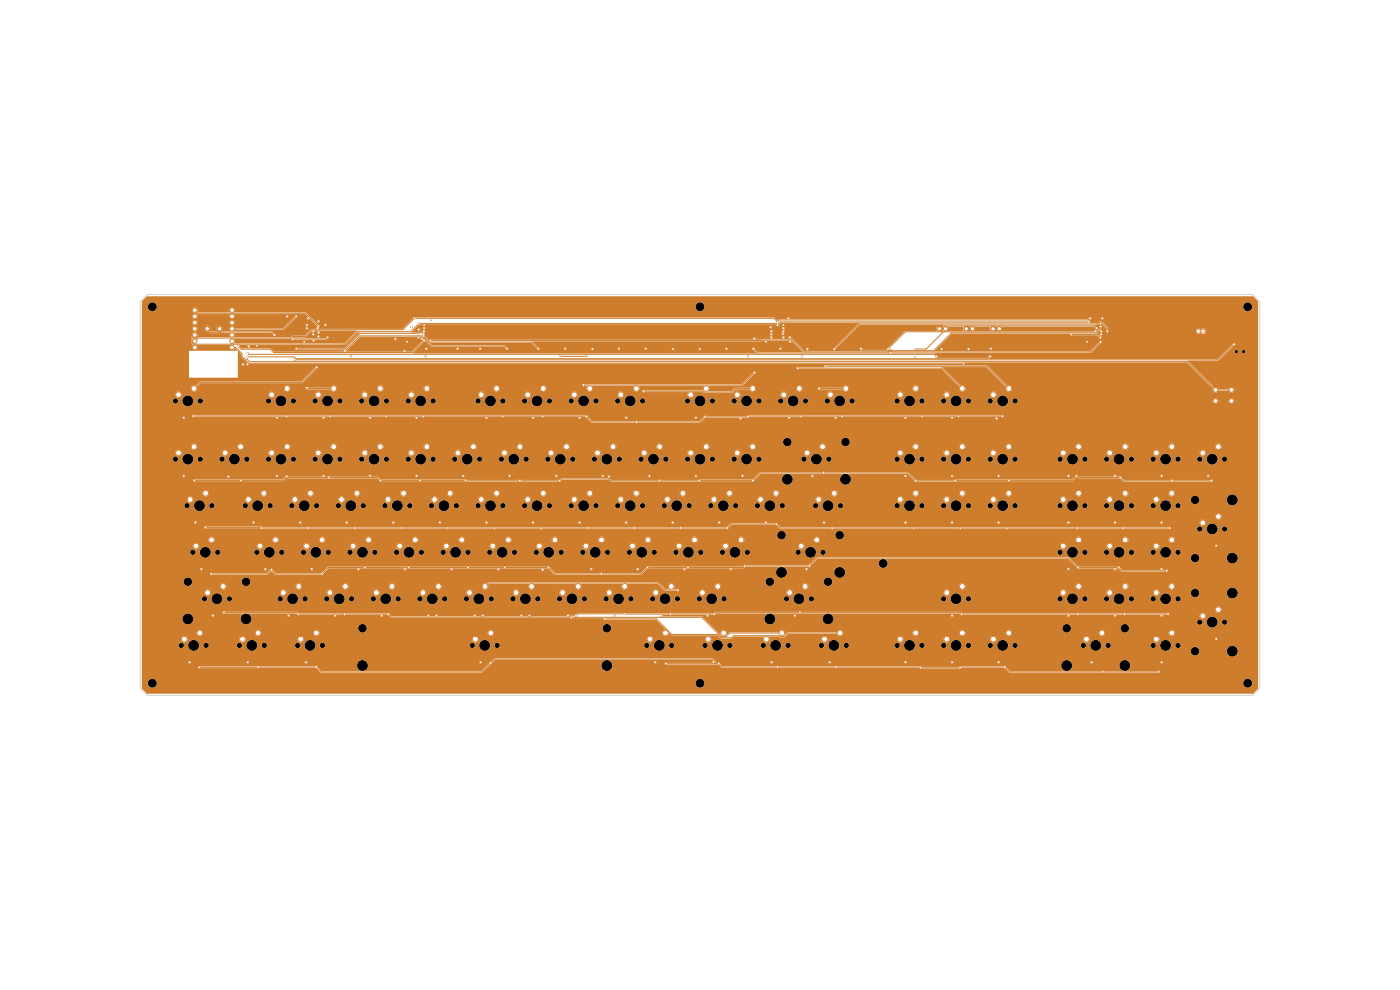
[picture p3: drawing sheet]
<svg xmlns="http://www.w3.org/2000/svg" width="297mm" height="210mm" viewBox="0 0 297 210" stroke-linecap="round" stroke-linejoin="round" font-family="sans-serif">
<g fill="#ce7d2c" stroke="#ce7d2c" stroke-width=".21">
<circle cx="139.9" cy="94.8" r=".57"/>
<circle cx="136.6" cy="96.1" r=".57"/>
<circle cx="238.7" cy="124.4" r=".57"/>
<circle cx="235.4" cy="125.7" r=".57"/>
<circle cx="60.9" cy="82.4" r=".57"/>
<circle cx="57.6" cy="83.7" r=".57"/>
<circle cx="194.3" cy="94.8" r=".57"/>
<circle cx="191" cy="96.1" r=".57"/>
<circle cx="204.1" cy="104.6" r=".57"/>
<circle cx="200.9" cy="106" r=".57"/>
<circle cx="248.6" cy="94.8" r=".57"/>
<circle cx="245.3" cy="96.1" r=".57"/>
<circle cx="194.3" cy="104.6" r=".57"/>
<circle cx="191" cy="106" r=".57"/>
<circle cx="178.2" cy="134.3" r=".57"/>
<circle cx="174.9" cy="135.6" r=".57"/>
<circle cx="63.4" cy="124.4" r=".57"/>
<circle cx="60.1" cy="125.7" r=".57"/>
<circle cx="214" cy="94.8" r=".57"/>
<circle cx="210.7" cy="96.1" r=".57"/>
<circle cx="194.3" cy="134.3" r=".57"/>
<circle cx="191" cy="135.6" r=".57"/>
<circle cx="157.2" cy="114.5" r=".57"/>
<circle cx="153.9" cy="115.8" r=".57"/>
<circle cx="258.5" cy="109.6" r=".57"/>
<circle cx="255.2" cy="110.9" r=".57"/>
<circle cx="125.1" cy="104.6" r=".57"/>
<circle cx="121.8" cy="106" r=".57"/>
<circle cx="153.5" cy="134.3" r=".57"/>
<circle cx="150.2" cy="135.6" r=".57"/>
<circle cx="110.3" cy="94.8" r=".57"/>
<circle cx="107" cy="96.1" r=".57"/>
<circle cx="233.8" cy="134.3" r=".57"/>
<circle cx="230.5" cy="135.6" r=".57"/>
<circle cx="43.6" cy="104.6" r=".57"/>
<circle cx="40.3" cy="106" r=".57"/>
<circle cx="194.3" cy="82.4" r=".57"/>
<circle cx="191" cy="83.7" r=".57"/>
<circle cx="177" cy="104.6" r=".57"/>
<circle cx="173.7" cy="106" r=".57"/>
<circle cx="65.9" cy="104.6" r=".57"/>
<circle cx="62.6" cy="106" r=".57"/>
<circle cx="70.8" cy="82.4" r=".57"/>
<circle cx="67.5" cy="83.7" r=".57"/>
<circle cx="179.5" cy="82.4" r=".57"/>
<circle cx="176.2" cy="83.7" r=".57"/>
<circle cx="112.8" cy="124.4" r=".57"/>
<circle cx="109.5" cy="125.7" r=".57"/>
<circle cx="70.8" cy="94.8" r=".57"/>
<circle cx="67.5" cy="96.1" r=".57"/>
<circle cx="204.1" cy="94.8" r=".57"/>
<circle cx="200.9" cy="96.1" r=".57"/>
<circle cx="41.3" cy="65.8" r=".47"/>
<circle cx="41.3" cy="67.1" r=".47"/>
<circle cx="41.3" cy="68.4" r=".47"/>
<circle cx="41.3" cy="69.7" r=".47"/>
<circle cx="41.3" cy="71.1" r=".47"/>
<circle cx="41.3" cy="72.4" r=".47"/>
<circle cx="41.3" cy="73.7" r=".47"/>
<circle cx="49.2" cy="73.7" r=".47"/>
<circle cx="49.2" cy="72.4" r=".47"/>
<circle cx="49.2" cy="71.1" r=".47"/>
<circle cx="49.2" cy="69.7" r=".47"/>
<circle cx="49.2" cy="68.4" r=".47"/>
<circle cx="49.2" cy="67.1" r=".47"/>
<circle cx="49.2" cy="65.8" r=".47"/>
<circle cx="44" cy="69.7" r=".57"/>
<circle cx="46.6" cy="69.7" r=".57"/>
<circle cx="95.5" cy="104.6" r=".57"/>
<circle cx="92.2" cy="106" r=".57"/>
<circle cx="102.9" cy="124.4" r=".57"/>
<circle cx="99.6" cy="125.7" r=".57"/>
<circle cx="228.8" cy="124.4" r=".57"/>
<circle cx="225.5" cy="125.7" r=".57"/>
<circle cx="149.8" cy="94.8" r=".57"/>
<circle cx="146.5" cy="96.1" r=".57"/>
<circle cx="90.6" cy="82.4" r=".57"/>
<circle cx="87.3" cy="83.7" r=".57"/>
<circle cx="159.7" cy="82.4" r=".57"/>
<circle cx="156.4" cy="83.7" r=".57"/>
<circle cx="73.3" cy="124.4" r=".57"/>
<circle cx="70" cy="125.7" r=".57"/>
<circle cx="51" cy="94.8" r=".57"/>
<circle cx="47.8" cy="96.1" r=".57"/>
<circle cx="75.7" cy="104.6" r=".57"/>
<circle cx="72.4" cy="106" r=".57"/>
</g>
<path d="M255 69.8l.6 .1-.1 .8-.5-.1z" fill="#ce7d2c"/>
<path d="M254.2 70.1v.3" fill="none" stroke="#ce7d2c" stroke-width=".62"/>
<g fill="#ce7d2c" stroke="#ce7d2c" stroke-width=".21">
<circle cx="41.2" cy="82.4" r=".57"/>
<circle cx="37.9" cy="83.7" r=".57"/>
<circle cx="90.6" cy="94.8" r=".57"/>
<circle cx="87.3" cy="96.1" r=".57"/>
<circle cx="67.1" cy="134.3" r=".57"/>
<circle cx="63.8" cy="135.6" r=".57"/>
<circle cx="117.7" cy="114.5" r=".57"/>
<circle cx="114.4" cy="115.8" r=".57"/>
<circle cx="88.1" cy="114.5" r=".57"/>
<circle cx="84.8" cy="115.8" r=".57"/>
<circle cx="214" cy="82.4" r=".57"/>
<circle cx="210.7" cy="83.7" r=".57"/>
<circle cx="80.7" cy="82.4" r=".57"/>
<circle cx="77.4" cy="83.7" r=".57"/>
<circle cx="47.3" cy="124.4" r=".57"/>
<circle cx="44" cy="125.7" r=".57"/>
<circle cx="238.7" cy="104.6" r=".57"/>
<circle cx="235.4" cy="106" r=".57"/>
<circle cx="115.2" cy="82.4" r=".57"/>
<circle cx="112" cy="83.7" r=".57"/>
<circle cx="137.5" cy="114.5" r=".57"/>
<circle cx="134.2" cy="115.8" r=".57"/>
</g>
<path d="M210.2 69.3h.9v.9h-.9z" fill="#ce7d2c"/>
<g fill="#ce7d2c" stroke="#ce7d2c" stroke-width=".21">
<circle cx="212" cy="69.7" r=".47"/>
<circle cx="125.1" cy="82.4" r=".57"/>
<circle cx="121.8" cy="83.7" r=".57"/>
<circle cx="115.2" cy="104.6" r=".57"/>
<circle cx="112" cy="106" r=".57"/>
<circle cx="228.8" cy="104.6" r=".57"/>
<circle cx="225.5" cy="106" r=".57"/>
<circle cx="152.3" cy="124.4" r=".57"/>
<circle cx="149" cy="125.7" r=".57"/>
<circle cx="56" cy="104.6" r=".57"/>
<circle cx="52.7" cy="106" r=".57"/>
<circle cx="127.6" cy="114.5" r=".57"/>
<circle cx="124.3" cy="115.8" r=".57"/>
<circle cx="165.9" cy="134.3" r=".57"/>
<circle cx="162.6" cy="135.6" r=".57"/>
<circle cx="78.2" cy="114.5" r=".57"/>
<circle cx="74.9" cy="115.8" r=".57"/>
<circle cx="54.7" cy="134.3" r=".57"/>
<circle cx="51.5" cy="135.6" r=".57"/>
<circle cx="120.2" cy="94.8" r=".57"/>
<circle cx="116.9" cy="96.1" r=".57"/>
<circle cx="100.4" cy="94.8" r=".57"/>
<circle cx="97.1" cy="96.1" r=".57"/>
<circle cx="248.6" cy="134.3" r=".57"/>
<circle cx="245.3" cy="135.6" r=".57"/>
<circle cx="135" cy="82.4" r=".57"/>
<circle cx="131.7" cy="83.7" r=".57"/>
<circle cx="214" cy="134.3" r=".57"/>
<circle cx="210.7" cy="135.6" r=".57"/>
<circle cx="169.6" cy="82.4" r=".57"/>
<circle cx="166.3" cy="83.7" r=".57"/>
</g>
<path d="M198.8 69.3h.9v.9h-.9z" fill="#ce7d2c"/>
<g fill="#ce7d2c" stroke="#ce7d2c" stroke-width=".21">
<circle cx="200.6" cy="69.7" r=".47"/>
<circle cx="42.4" cy="134.3" r=".57"/>
<circle cx="39.1" cy="135.6" r=".57"/>
<circle cx="238.7" cy="94.8" r=".57"/>
<circle cx="235.4" cy="96.1" r=".57"/>
<circle cx="170.8" cy="124.4" r=".57"/>
<circle cx="167.5" cy="125.7" r=".57"/>
<circle cx="154.8" cy="104.6" r=".57"/>
<circle cx="151.5" cy="106" r=".57"/>
<circle cx="122.7" cy="124.4" r=".57"/>
<circle cx="119.4" cy="125.7" r=".57"/>
<circle cx="130.1" cy="94.8" r=".57"/>
<circle cx="126.8" cy="96.1" r=".57"/>
<circle cx="204.1" cy="82.4" r=".57"/>
<circle cx="200.9" cy="83.7" r=".57"/>
<circle cx="258.5" cy="129.3" r=".57"/>
<circle cx="255.2" cy="130.7" r=".57"/>
<circle cx="248.6" cy="104.6" r=".57"/>
<circle cx="245.3" cy="106" r=".57"/>
<circle cx="257.9" cy="82.7" r=".52"/>
<circle cx="261.2" cy="82.7" r=".52"/>
<circle cx="257.9" cy="85" r=".52"/>
<circle cx="261.2" cy="85" r=".52"/>
<circle cx="144.9" cy="104.6" r=".57"/>
<circle cx="141.6" cy="106" r=".57"/>
<circle cx="248.6" cy="114.5" r=".57"/>
<circle cx="245.3" cy="115.8" r=".57"/>
<circle cx="132.5" cy="124.4" r=".57"/>
<circle cx="129.2" cy="125.7" r=".57"/>
<circle cx="159.7" cy="94.8" r=".57"/>
<circle cx="156.4" cy="96.1" r=".57"/>
<circle cx="149.8" cy="82.4" r=".57"/>
<circle cx="146.5" cy="83.7" r=".57"/>
<circle cx="248.6" cy="124.4" r=".57"/>
<circle cx="245.3" cy="125.7" r=".57"/>
<circle cx="80.7" cy="94.8" r=".57"/>
<circle cx="77.4" cy="96.1" r=".57"/>
<circle cx="238.7" cy="114.5" r=".57"/>
<circle cx="235.4" cy="115.8" r=".57"/>
<circle cx="164.6" cy="104.6" r=".57"/>
<circle cx="161.3" cy="106" r=".57"/>
<circle cx="105.4" cy="104.6" r=".57"/>
<circle cx="102.1" cy="106" r=".57"/>
<circle cx="58.5" cy="114.5" r=".57"/>
<circle cx="55.2" cy="115.8" r=".57"/>
<circle cx="105.4" cy="82.4" r=".57"/>
<circle cx="102.1" cy="83.7" r=".57"/>
<circle cx="147.3" cy="114.5" r=".57"/>
<circle cx="144.1" cy="115.8" r=".57"/>
<circle cx="104.1" cy="134.3" r=".57"/>
<circle cx="100.8" cy="135.6" r=".57"/>
<circle cx="214" cy="104.6" r=".57"/>
<circle cx="210.7" cy="106" r=".57"/>
<circle cx="173.3" cy="114.5" r=".57"/>
<circle cx="170" cy="115.8" r=".57"/>
<circle cx="258.5" cy="94.8" r=".57"/>
<circle cx="255.2" cy="96.1" r=".57"/>
<circle cx="142.4" cy="124.4" r=".57"/>
<circle cx="139.1" cy="125.7" r=".57"/>
<circle cx="204.1" cy="124.4" r=".57"/>
<circle cx="200.9" cy="125.7" r=".57"/>
<circle cx="141.2" cy="134.3" r=".57"/>
<circle cx="137.9" cy="135.6" r=".57"/>
<circle cx="107.8" cy="114.5" r=".57"/>
<circle cx="104.5" cy="115.8" r=".57"/>
<circle cx="83.1" cy="124.4" r=".57"/>
<circle cx="79.9" cy="125.7" r=".57"/>
<circle cx="98" cy="114.5" r=".57"/>
<circle cx="94.7" cy="115.8" r=".57"/>
<circle cx="60.9" cy="94.8" r=".57"/>
<circle cx="57.6" cy="96.1" r=".57"/>
<circle cx="174.5" cy="94.8" r=".57"/>
<circle cx="171.2" cy="96.1" r=".57"/>
<circle cx="228.8" cy="94.8" r=".57"/>
<circle cx="225.5" cy="96.1" r=".57"/>
<circle cx="44.9" cy="114.5" r=".57"/>
<circle cx="41.6" cy="115.8" r=".57"/>
<circle cx="68.3" cy="114.5" r=".57"/>
<circle cx="65" cy="115.8" r=".57"/>
<circle cx="135" cy="104.6" r=".57"/>
<circle cx="131.7" cy="106" r=".57"/>
</g>
<path d="M204.5 69.3h.9v.9h-.9z" fill="#ce7d2c"/>
<g fill="#ce7d2c" stroke="#ce7d2c" stroke-width=".21">
<circle cx="206.3" cy="69.7" r=".47"/>
<circle cx="85.6" cy="104.6" r=".57"/>
<circle cx="82.3" cy="106" r=".57"/>
<circle cx="41.2" cy="94.8" r=".57"/>
<circle cx="37.9" cy="96.1" r=".57"/>
<circle cx="228.8" cy="114.5" r=".57"/>
<circle cx="225.5" cy="115.8" r=".57"/>
<circle cx="93" cy="124.4" r=".57"/>
<circle cx="89.7" cy="125.7" r=".57"/>
<circle cx="204.1" cy="134.3" r=".57"/>
<circle cx="200.9" cy="135.6" r=".57"/>
<circle cx="131.3" cy="74" r=".16"/>
<circle cx="136.6" cy="83" r=".16"/>
<circle cx="166.2" cy="70.3" r=".16"/>
<circle cx="137.8" cy="101" r=".16"/>
<circle cx="233.5" cy="69.3" r=".16"/>
<circle cx="182.6" cy="74" r=".16"/>
<circle cx="236.5" cy="130.6" r=".16"/>
<circle cx="52.5" cy="77.3" r=".16"/>
<circle cx="89.9" cy="70.8" r=".16"/>
<circle cx="62.9" cy="74" r=".16"/>
<circle cx="58.7" cy="88.6" r=".16"/>
<circle cx="188.9" cy="74.8" r=".16"/>
<circle cx="163.6" cy="71.6" r=".16"/>
<circle cx="159.8" cy="74" r=".16"/>
<circle cx="192.1" cy="101" r=".16"/>
<circle cx="233.6" cy="70.9" r=".16"/>
<circle cx="169.2" cy="78.1" r=".16"/>
<circle cx="165.5" cy="74" r=".16"/>
<circle cx="202" cy="110.8" r=".16"/>
<circle cx="188.4" cy="74" r=".16"/>
<circle cx="232.6" cy="69.6" r=".16"/>
<circle cx="246.4" cy="101" r=".16"/>
<circle cx="62.1" cy="71.9" r=".16"/>
<circle cx="158.7" cy="75.6" r=".16"/>
<circle cx="124.5" cy="75.6" r=".16"/>
<circle cx="52.8" cy="73.5" r=".16"/>
<circle cx="227.3" cy="70.9" r=".16"/>
<circle cx="83.9" cy="71.9" r=".16"/>
<circle cx="91.4" cy="67.9" r=".16"/>
<circle cx="170.1" cy="75.6" r=".16"/>
<circle cx="160" cy="71.8" r=".16"/>
<circle cx="90.3" cy="75.6" r=".16"/>
<circle cx="69.5" cy="71.6" r=".16"/>
<circle cx="233.8" cy="67.5" r=".16"/>
<circle cx="67.6" cy="68.2" r=".16"/>
<circle cx="233.4" cy="71.6" r=".16"/>
<circle cx="194.1" cy="75.8" r=".16"/>
<circle cx="60.9" cy="67.1" r=".16"/>
<circle cx="118.8" cy="75.6" r=".16"/>
<circle cx="51.6" cy="77.3" r=".16"/>
<circle cx="167.3" cy="67.5" r=".16"/>
<circle cx="74.4" cy="75.6" r=".16"/>
<circle cx="137" cy="74" r=".16"/>
<circle cx="166.2" cy="69.6" r=".16"/>
<circle cx="192.1" cy="110.8" r=".16"/>
<circle cx="198.6" cy="75.6" r=".16"/>
<circle cx="52.6" cy="74.9" r=".16"/>
<circle cx="199.8" cy="74" r=".16"/>
<circle cx="128.3" cy="131.3" r=".16"/>
<circle cx="88.7" cy="71.6" r=".16"/>
<circle cx="114.2" cy="74" r=".16"/>
<circle cx="176" cy="140.5" r=".16"/>
<circle cx="61.2" cy="130.6" r=".16"/>
<circle cx="233.6" cy="70.3" r=".16"/>
<circle cx="175.1" cy="77.7" r=".16"/>
<circle cx="171.3" cy="74" r=".16"/>
<circle cx="211.8" cy="101" r=".16"/>
<circle cx="192.1" cy="140.5" r=".16"/>
<circle cx="155.1" cy="120.7" r=".16"/>
<circle cx="194.1" cy="74" r=".16"/>
<circle cx="232.4" cy="70.3" r=".16"/>
<circle cx="123.8" cy="81.7" r=".16"/>
<circle cx="119.9" cy="74" r=".16"/>
<circle cx="160" cy="79.1" r=".16"/>
<circle cx="166.2" cy="71.6" r=".16"/>
<circle cx="123" cy="110.9" r=".16"/>
<circle cx="88.8" cy="69.9" r=".16"/>
<circle cx="143.8" cy="125.2" r=".16"/>
<circle cx="101.9" cy="74" r=".16"/>
<circle cx="151.3" cy="140.5" r=".16"/>
<circle cx="87.9" cy="67.5" r=".16"/>
<circle cx="231.3" cy="67.5" r=".16"/>
<circle cx="164.9" cy="68.3" r=".16"/>
<circle cx="231" cy="68.3" r=".16"/>
<circle cx="165" cy="69" r=".16"/>
<circle cx="88.8" cy="68.7" r=".16"/>
<circle cx="173.8" cy="82.4" r=".16"/>
<circle cx="163.5" cy="69.4" r=".16"/>
<circle cx="142.8" cy="74" r=".16"/>
<circle cx="148.5" cy="74" r=".16"/>
<circle cx="163.6" cy="70.3" r=".16"/>
<circle cx="154.1" cy="74" r=".16"/>
<circle cx="163.6" cy="70.9" r=".16"/>
<circle cx="54.5" cy="73.3" r=".16"/>
<circle cx="86.4" cy="72.5" r=".16"/>
<circle cx="90" cy="68.9" r=".16"/>
<circle cx="162.5" cy="72.5" r=".16"/>
<circle cx="166.2" cy="69" r=".16"/>
<circle cx="230.6" cy="72.5" r=".16"/>
<circle cx="64.5" cy="72.5" r=".16"/>
<circle cx="233.5" cy="68.6" r=".16"/>
<circle cx="167.6" cy="72.5" r=".16"/>
<circle cx="91.3" cy="72.2" r=".16"/>
<circle cx="233.5" cy="72.5" r=".16"/>
<circle cx="167.5" cy="71.6" r=".16"/>
<circle cx="166.1" cy="70.8" r=".16"/>
<circle cx="125.7" cy="74" r=".16"/>
<circle cx="108.1" cy="101" r=".16"/>
<circle cx="234.9" cy="70.3" r=".16"/>
<circle cx="177" cy="74" r=".16"/>
<circle cx="231.6" cy="140.5" r=".16"/>
<circle cx="89.9" cy="71.3" r=".16"/>
<circle cx="73.2" cy="74.5" r=".16"/>
<circle cx="67.2" cy="77.9" r=".16"/>
<circle cx="41.5" cy="110.8" r=".16"/>
<circle cx="192.1" cy="88.6" r=".16"/>
<circle cx="174.8" cy="110.8" r=".16"/>
<circle cx="65.1" cy="82.3" r=".16"/>
<circle cx="89.9" cy="70.3" r=".16"/>
<circle cx="85.8" cy="74.5" r=".16"/>
<circle cx="63.7" cy="110.8" r=".16"/>
<circle cx="68.6" cy="88.6" r=".16"/>
<circle cx="177.3" cy="88.6" r=".16"/>
<circle cx="88.7" cy="70.9" r=".16"/>
<circle cx="107.6" cy="74" r=".16"/>
<circle cx="121.2" cy="131" r=".16"/>
<circle cx="89.5" cy="71.9" r=".16"/>
<circle cx="110.6" cy="130.6" r=".16"/>
<circle cx="90" cy="69.6" r=".16"/>
<circle cx="90.4" cy="74" r=".16"/>
<circle cx="68.6" cy="101" r=".16"/>
<circle cx="202" cy="101" r=".16"/>
<circle cx="67.6" cy="69.2" r=".16"/>
<circle cx="67.6" cy="71.4" r=".16"/>
<circle cx="67.6" cy="70.5" r=".16"/>
<circle cx="50.6" cy="73.5" r=".16"/>
<circle cx="90" cy="72.2" r=".16"/>
<circle cx="204.4" cy="77.1" r=".16"/>
<circle cx="210.1" cy="75.6" r=".16"/>
<circle cx="52.6" cy="75.7" r=".16"/>
<circle cx="52.3" cy="76.1" r=".16"/>
<circle cx="62.8" cy="67.1" r=".16"/>
<circle cx="67.4" cy="69.6" r=".16"/>
<circle cx="58.3" cy="71.1" r=".16"/>
<circle cx="62.5" cy="76.3" r=".16"/>
<circle cx="261.8" cy="73" r=".16"/>
<circle cx="93.3" cy="110.8" r=".16"/>
<circle cx="100.7" cy="130.6" r=".16"/>
<circle cx="226.7" cy="130.6" r=".16"/>
<circle cx="147.6" cy="101" r=".16"/>
<circle cx="87.3" cy="69.4" r=".16"/>
<circle cx="97.1" cy="74" r=".16"/>
<circle cx="88.4" cy="88.6" r=".16"/>
<circle cx="157.1" cy="88.8" r=".16"/>
<circle cx="71.1" cy="130.6" r=".16"/>
<circle cx="48.4" cy="101.1" r=".16"/>
<circle cx="73.6" cy="110.8" r=".16"/>
<circle cx="39" cy="88.6" r=".16"/>
<circle cx="88.4" cy="100.9" r=".16"/>
<circle cx="64.9" cy="140.5" r=".16"/>
<circle cx="115.1" cy="120.9" r=".16"/>
<circle cx="85.9" cy="120.7" r=".16"/>
<circle cx="211.4" cy="88.8" r=".16"/>
<circle cx="210.2" cy="74" r=".16"/>
<circle cx="78.5" cy="88.6" r=".16"/>
<circle cx="45.2" cy="130.6" r=".16"/>
<circle cx="236.5" cy="110.8" r=".16"/>
<circle cx="205.5" cy="74" r=".16"/>
<circle cx="113.1" cy="88.6" r=".16"/>
<circle cx="135.3" cy="120.7" r=".16"/>
<circle cx="123" cy="88.6" r=".16"/>
<circle cx="113.1" cy="110.8" r=".16"/>
<circle cx="226.7" cy="110.8" r=".16"/>
<circle cx="150.1" cy="130.6" r=".16"/>
<circle cx="53.8" cy="110.8" r=".16"/>
<circle cx="125.4" cy="120.7" r=".16"/>
<circle cx="163.7" cy="140.5" r=".16"/>
<circle cx="76" cy="120.7" r=".16"/>
<circle cx="52.6" cy="140.5" r=".16"/>
<circle cx="118" cy="101" r=".16"/>
<circle cx="98.3" cy="101" r=".16"/>
<circle cx="246.4" cy="140.5" r=".16"/>
<circle cx="132.8" cy="88.6" r=".16"/>
<circle cx="211.8" cy="140.5" r=".16"/>
<circle cx="167.4" cy="88.6" r=".16"/>
<circle cx="40.2" cy="140.5" r=".16"/>
<circle cx="236.5" cy="101" r=".16"/>
<circle cx="168.6" cy="130.6" r=".16"/>
<circle cx="152.6" cy="110.8" r=".16"/>
<circle cx="120.5" cy="130.6" r=".16"/>
<circle cx="127.9" cy="101" r=".16"/>
<circle cx="202" cy="88.6" r=".16"/>
<circle cx="246.4" cy="110.8" r=".16"/>
<circle cx="142.7" cy="110.9" r=".16"/>
<circle cx="246.4" cy="120.7" r=".16"/>
<circle cx="130.4" cy="130.6" r=".16"/>
<circle cx="157.5" cy="100.9" r=".16"/>
<circle cx="147.6" cy="88.6" r=".16"/>
<circle cx="246.4" cy="130.6" r=".16"/>
<circle cx="78.5" cy="100.9" r=".16"/>
<circle cx="236.5" cy="120.7" r=".16"/>
<circle cx="162.5" cy="110.8" r=".16"/>
<circle cx="103.2" cy="110.8" r=".16"/>
<circle cx="56.3" cy="120.7" r=".16"/>
<circle cx="103.2" cy="88.6" r=".16"/>
<circle cx="145.2" cy="120.7" r=".16"/>
<circle cx="102" cy="140.5" r=".16"/>
<circle cx="211.8" cy="110.8" r=".16"/>
<circle cx="171.1" cy="120.7" r=".16"/>
<circle cx="256.3" cy="101" r=".16"/>
<circle cx="140.2" cy="130.6" r=".16"/>
<circle cx="202" cy="130.6" r=".16"/>
<circle cx="139" cy="140.5" r=".16"/>
<circle cx="60.8" cy="101.1" r=".16"/>
<circle cx="248.6" cy="102" r=".16"/>
<circle cx="202.7" cy="102" r=".16"/>
<circle cx="139.9" cy="102" r=".16"/>
<circle cx="110.3" cy="102" r=".16"/>
<circle cx="159.7" cy="101.9" r=".16"/>
<circle cx="118.7" cy="102" r=".16"/>
<circle cx="174.7" cy="100.3" r=".16"/>
<circle cx="237.6" cy="101.3" r=".16"/>
<circle cx="41.2" cy="101.9" r=".16"/>
<circle cx="65.4" cy="67.5" r=".16"/>
<circle cx="80.7" cy="101.9" r=".16"/>
<circle cx="228.4" cy="101" r=".16"/>
<circle cx="129.2" cy="101.1" r=".16"/>
<circle cx="51.1" cy="101.9" r=".16"/>
<circle cx="194.2" cy="102" r=".16"/>
<circle cx="148.4" cy="102" r=".16"/>
<circle cx="69.7" cy="101.3" r=".16"/>
<circle cx="89.2" cy="101.9" r=".16"/>
<circle cx="214" cy="101.9" r=".16"/>
<circle cx="257" cy="102" r=".16"/>
<circle cx="98.8" cy="101.9" r=".16"/>
<circle cx="203.7" cy="112" r=".16"/>
<circle cx="104.9" cy="112" r=".16"/>
<circle cx="134.5" cy="112" r=".16"/>
<circle cx="114.8" cy="112" r=".16"/>
<circle cx="154.3" cy="112" r=".16"/>
<circle cx="144.4" cy="112" r=".16"/>
<circle cx="164.7" cy="111.2" r=".16"/>
<circle cx="75.3" cy="112" r=".16"/>
<circle cx="228.5" cy="112" r=".16"/>
<circle cx="213.6" cy="112" r=".16"/>
<circle cx="43.6" cy="111.9" r=".16"/>
<circle cx="176.5" cy="112" r=".16"/>
<circle cx="65.4" cy="112" r=".16"/>
<circle cx="95" cy="112" r=".16"/>
<circle cx="124.7" cy="112" r=".16"/>
<circle cx="55.5" cy="112" r=".16"/>
<circle cx="85.2" cy="112" r=".16"/>
<circle cx="238.2" cy="112" r=".16"/>
<circle cx="65.1" cy="69" r=".16"/>
<circle cx="248.1" cy="112" r=".16"/>
<circle cx="258" cy="115.8" r=".16"/>
<circle cx="193.8" cy="112" r=".16"/>
<circle cx="57.6" cy="120.9" r=".16"/>
<circle cx="146" cy="120.4" r=".16"/>
<circle cx="107" cy="120.4" r=".16"/>
<circle cx="158" cy="120.1" r=".16"/>
<circle cx="86.7" cy="120.4" r=".16"/>
<circle cx="171.7" cy="120.1" r=".16"/>
<circle cx="228.7" cy="120.4" r=".16"/>
<circle cx="77.4" cy="120.4" r=".16"/>
<circle cx="137.4" cy="120.4" r=".16"/>
<circle cx="127.6" cy="121.7" r=".16"/>
<circle cx="65.1" cy="69.6" r=".16"/>
<circle cx="99.3" cy="120.4" r=".16"/>
<circle cx="247.5" cy="121.1" r=".16"/>
<circle cx="237.3" cy="120.4" r=".16"/>
<circle cx="116.3" cy="120.4" r=".16"/>
<circle cx="68.3" cy="121.7" r=".16"/>
<circle cx="44.8" cy="121.7" r=".16"/>
<circle cx="228.7" cy="130.3" r=".16"/>
<circle cx="47.5" cy="130" r=".16"/>
<circle cx="66.5" cy="70.3" r=".16"/>
<circle cx="102.4" cy="130.6" r=".16"/>
<circle cx="169.7" cy="130" r=".16"/>
<circle cx="112.3" cy="130.6" r=".16"/>
<circle cx="142.3" cy="130.3" r=".16"/>
<circle cx="82.4" cy="130.3" r=".16"/>
<circle cx="247.8" cy="130.3" r=".16"/>
<circle cx="258" cy="135.5" r=".16"/>
<circle cx="204" cy="130.3" r=".16"/>
<circle cx="63.3" cy="130.3" r=".16"/>
<circle cx="92.6" cy="130.6" r=".16"/>
<circle cx="132.4" cy="130.3" r=".16"/>
<circle cx="238.6" cy="130.3" r=".16"/>
<circle cx="73.1" cy="130.3" r=".16"/>
<circle cx="122.2" cy="130.6" r=".16"/>
<circle cx="151.5" cy="130.3" r=".16"/>
<circle cx="104.1" cy="140.6" r=".16"/>
<circle cx="177.3" cy="141.5" r=".16"/>
<circle cx="66.4" cy="70.9" r=".16"/>
<circle cx="152.5" cy="140.8" r=".16"/>
<circle cx="141.3" cy="140.8" r=".16"/>
<circle cx="165" cy="141.5" r=".16"/>
<circle cx="213.1" cy="141.5" r=".16"/>
<circle cx="233.9" cy="142.5" r=".16"/>
<circle cx="67.1" cy="141.5" r=".16"/>
<circle cx="195.2" cy="141.6" r=".16"/>
<circle cx="245.8" cy="142.5" r=".16"/>
<circle cx="42.3" cy="141.6" r=".16"/>
<circle cx="203.7" cy="141.6" r=".16"/>
<circle cx="54.7" cy="141.5" r=".16"/>
<circle cx="115.1" cy="88.3" r=".16"/>
<circle cx="41" cy="88.3" r=".16"/>
<circle cx="158.6" cy="88.4" r=".16"/>
<circle cx="212.6" cy="88.3" r=".16"/>
<circle cx="169.9" cy="88.3" r=".16"/>
<circle cx="203.3" cy="88.3" r=".16"/>
<circle cx="66.5" cy="72.2" r=".16"/>
<circle cx="82" cy="88.3" r=".16"/>
<circle cx="69" cy="69" r=".16"/>
<circle cx="70" cy="88.3" r=".16"/>
<circle cx="60.8" cy="88.3" r=".16"/>
<circle cx="106.6" cy="88.3" r=".16"/>
<circle cx="178.7" cy="88.3" r=".16"/>
<circle cx="124.3" cy="88.3" r=".16"/>
<circle cx="149.6" cy="88.4" r=".16"/>
<circle cx="89.8" cy="88.3" r=".16"/>
<circle cx="195.5" cy="88.3" r=".16"/>
<circle cx="135.1" cy="89.5" r=".16"/>
<circle cx="105.7" cy="120.7" r=".16"/>
<circle cx="81" cy="130.6" r=".16"/>
<circle cx="95.8" cy="120.7" r=".16"/>
<circle cx="58.7" cy="101" r=".16"/>
<circle cx="172.3" cy="101" r=".16"/>
<circle cx="226.7" cy="101" r=".16"/>
<circle cx="42.7" cy="120.7" r=".16"/>
<circle cx="66.2" cy="120.7" r=".16"/>
<circle cx="132.8" cy="110.8" r=".16"/>
<circle cx="83.4" cy="110.9" r=".16"/>
<circle cx="39" cy="101" r=".16"/>
<circle cx="226.7" cy="120.7" r=".16"/>
<circle cx="90.9" cy="130.6" r=".16"/>
<circle cx="202" cy="140.5" r=".16"/>
</g>
<g fill="none" stroke="#ce7d2c" stroke-width=".21">
<path d="M41.3 65.8l.7 .7h22.8l2.8 2.7M44 69.7l.7 .8 12.9-.1 .7 .7M49.2 73.7h.8l1.4 1.4v.5l1.4 1.5h151.6M52.3 76.1l.7 .6h198.9l6 6h3.3M52.6 74.9l.2 .3h145.4l.4 .4M62.1 71.9h.1M62.8 67.1l-2.6 2.6h-11M67.2 77.9l-3.2 3.2h-21.5l-1.3 1.3M69.5 71.6l-.4 .3h-7M88.7 71.6h1.5l.9 1h21.7l1.4 1.4M89.5 71.9h.6l1.5 1.5h15.4l.6 .6M89.9 70.8l-.2-.2h-1.3l-.1 .1h-11.9l-3.2 3.3h-10.3"/>
<path d="M89.9 71.3h-13.5l-3.2 3.2M90 72.2l-2.6 2.6h-29.4l-.7-.7h-6.1l-.6-.6M91.3 72.2h76l.3 .3M118.8 75.6h5.7M124.5 75.6h.1M159.8 74l.9 .9 28.2-.1M160 79.1l-2.6 2.6h-33.6M167.5 71.6l3.1 3h18l.5-.1 .1 .1h42.2l2.1-2.1M169.2 78.1h30.6l4.3 4.3M175.1 77.7h34.2l4.7 4.7M210.1 75.6l-.5 .5h-146.8l-.4-.4h-9.8M227.3 70.9h5.5l.6 .7"/>
<path d="M231 68.3h-65.4l-.6 .7-.4-.4h-75.7l-1.7 1.7h-11.4l-2.7 2.7h-32.1l-.3-.3v-1l.6-.6M231.3 67.5l-.4 .4h-65.5l-.5 .4-.7-.8h-76.3l-2.4 2.4h-19.3l-1.5 1.5h-2.6l-.4 .3h-19.7l-.7 .7M232.4 70.3l-.2 .1h-32.1l-3.6 3.6h-2.4M232.6 69.6l-.5-.5h-31.8l-.4 .4-.1 .9h-7.8l-3.6 3.6M233.5 69.3v.3l-1 1h-30.7l-3.7 3.8h-8.8l-.1-.2h-.5l-.2 .2h-5.5l-.4-.4M234.9 70.3v-.7l-1.3-1.3h-.3l-.4 .4h-50.6l-5.3 5.3M261.8 73l-3.3 3.3h-196M41 88.3h83.3l1.3 1.2h22.9l1.1-1.1h9l.2-.2 53.8 .1M60.8 88.3h.1M65.1 82.3l.1 .1h5.6M106.6 88.3h.1M135 81.7v.7"/>
<path d="M159.7 82.4h-3.7l-.7 .8h-6l-.2-.2h-12.5M173.8 82.4h5.7M178.7 88.3h.1M43.6 111.9h11.8l.1 .1h98.8l.8-.8h9.6l.8 .8h82.6M65.4 112h.1M104.9 112h.1M124.7 112h-.1M129.2 101.6h-10.1l-.4 .4-38-.1-.6-.6h-19l-.3-.2-.8 .8h-18.8M129.2 101.6l.4 .4 30.1-.1 1.6-1.6h31.3l1.6 1.7 33.2-.1 1-.9 .3 .3h8.9l.7 .7h18.7M129.2 101.1v.5M203.7 112h.1M228.5 112h.1"/>
<path d="M238.2 112h.1M47.5 130h15.4l.4 .3h19.1l.6 .6h19.1l.3-.3 .3 .3h9.3l.3-.3 .4 .3h8.1l.3-.3h1.1l.4-.4 28.9 .1 .3-.3h51.9l.3 .3h43.8M86.7 120.4h.1M92.6 130.6v.3M102.9 124.4l.7-.7h36l1.5 1.5h2.7M121.2 131h27.7l4.1 4h1l.8-.7h11.1M128.3 131.3h10.9l3.3 3.3h9.7l.7 .7h2.3l.5-.5h9.4l.2 .2h1.1l.7-.7h11.1M247.5 121.1h-9.5l-.7-.7h-8.6l-2-2h-53.4l-1.6 1.7h-13.7l-.3 .3h-20.3l-1.4 1.3h-18.3l-1.4-1.3h-46.6l-1.4 1.3h-9.9l-.8-.8-.9 .8h-11.9M141.3 140.8h11.2l.7 .7h41.9l.1 .1 17.9-.1 1 1h31.7M151.7 140.8v-.5l-.5-.5h-46.3l-2.7 2.7h-34.1l-1-1-24.8 .1"/>
</g>
<g fill="#ce7d2c">
<path d="M87.3 70.5l.6-.6h.7a.26 .26 0 0 0 .3 .3 .26 .26 0 0 0 .1-.4 .26 .26 0 0 0-.4 0l-.7 .1 .3-.3h1.5a.26 .26 0 0 0 .2 .3 .26 .26 0 0 0 .3-.2 .26 .26 0 0 0-.1-.3h73.1l.3 .3 2.4-.1a.26 .26 0 0 0 .4 .2 .26 .26 0 0 0 0-.4 .26 .26 0 0 0-.4 .2h-2.2a.26 .26 0 0 0-.1-.4 .26 .26 0 0 0-.4 .2l-73.3-.1-.2 .3h-1.5l.9-.8h75.4l.5 .4 .7-.7h65.2l-48.6 .1-5.3 5.2a.27 .27 0 0 0-.3 .3 .27 .27 0 0 0 .3 .2 .27 .27 0 0 0 .3-.3l5.1-5.1h17.8l-.3 .4-.6-.1v.3l-.1-.3h-.5v.5l.3 .1h-.3v.4h-6.7l-3.8 3.7-.1 .3h-5l-.2-.2a.27 .27 0 0 0-.3-.3 .27 .27 0 0 0-.2 .3 .27 .27 0 0 0 .3 .3l.1 .2h-12.1l-.5-.5h.8a.26 .26 0 0 0 .4 .3 .26 .26 0 0 0 .1-.4 .26 .26 0 0 0-.5 0l-.8 .1-2.4-2.4a.27 .27 0 0 0-.3-.3 .27 .27 0 0 0-.2 .3 .27 .27 0 0 0 .3 .2l2.8 2.9h-9.6l-.7-.7h5.2a.26 .26 0 0 0 .3 .2 .26 .26 0 0 0 .1-.4 .26 .26 0 0 0-.4 .1l-5.2 .1a.26 .26 0 0 0-.3-.3 .26 .26 0 0 0-.2 .3 .26 .26 0 0 0 .3 .3l.6 .7h-73l1-1h1.7a.26 .26 0 0 0 .3 .3 .26 .26 0 0 0 .2-.3h6.1l.2 .2 .3-.2h4.3a.26 .26 0 0 0 .3 .2 .26 .26 0 0 0 .1-.4 .26 .26 0 0 0-.4 .1l-4.3 .1-.3-.3-.2 .3h-6.1l-.3-.3-.2 .3h-1.7l1.8-1.7 1.3 1.3h15.3l.4 .4a.27 .27 0 0 0 .2 .3 .27 .27 0 0 0 .3-.3 .27 .27 0 0 0-.3-.3l-.5-.4h-15.3l-.5-.5 21.5-.1 1.2 1.3a.26 .26 0 0 0 .3 .3 .26 .26 0 0 0 .3-.3h5.1l.3 .3 .3-.3h5.2a.26 .26 0 0 0 .3 .3 .26 .26 0 0 0 .2-.3h5.1l.3 .3 .3-.3h5.1l.3 .3 .3-.3h5.2l.2 .3 .3-.3 5.2 .1a.26 .26 0 0 0 .3 .2 .26 .26 0 0 0 .2-.3h5.2a.26 .26 0 0 0 .4 .2 .26 .26 0 0 0 0-.4 .26 .26 0 0 0-.4 .2h-5.2l-.3-.2-.2 .2h-5.2l-.3-.2-.2 .2h-5.2l-.3-.3-.3 .3h-5.1l-.3-.3-.3 .3h-5.1l-.3-.2-.2 .2h-5.2l-.3-.3-.3 .3h-5.1l-1.6-1.6 54.3-.1 .2 .2a.27 .27 0 0 0 .2 .3 .27 .27 0 0 0 .3-.3 .27 .27 0 0 0-.3-.3l-.3-.2-7.1 .1a.28 .28 0 0 0 0-.4 .28 .28 0 0 0-.4 0 .28 .28 0 0 0 0 .4l-68.5-.1-.3 .2-.6-.6h73l.2 .2 .3-.2h2a.26 .26 0 0 0 .4 .2 .26 .26 0 0 0 0-.4 .26 .26 0 0 0-.4 .2h-2l-.2-.3-.3 .3h-73l-.3-.2-.1-.4 .1-.1 73.3 .1a.26 .26 0 0 0 .3 .2 .26 .26 0 0 0 .1-.4l2 .1a.27 .27 0 0 0 .5 .1 .27 .27 0 0 0-.1-.5 .28 .28 0 0 0 .2-.4 .28 .28 0 0 0-.5 0 .28 .28 0 0 0 .2 .4l-.3 .3-2.2-.1-.2 .2h-73.3l-.1-.3 .2-.4 73.2 .1a.26 .26 0 0 0 .4 .2 .26 .26 0 0 0 0-.5 .26 .26 0 0 0-.4 .2h-73.2a.28 .28 0 0 0-.4-.2 .28 .28 0 0 0-.1 .4z"/>
<path d="M50.7 73.2h2a.28 .28 0 0 0-.1 .4 .28 .28 0 0 0 .5 0 .28 .28 0 0 0-.3-.4h20.3l2.7-2.7 .6 .1-3.3 3.2h-10a.27 .27 0 0 0-.4 0 .27 .27 0 0 0 0 .4 .27 .27 0 0 0 .4-.1l10 .1-.2 .4h-14.8l-.7-.7h-6.1z"/>
<path d="M76.4 71.4h12.1a.28 .28 0 0 0 .1 .4 .28 .28 0 0 0 .4-.1h.2a.33 .33 0 0 0 .2 .4 .33 .33 0 0 0 .3 0l-2.4 2.5h-1.2a.29 .29 0 0 0-.1-.3 .29 .29 0 0 0-.4 .1v.2h-12.2l2.6-2.7h7.6a.26 .26 0 0 0 .3 .3 .27 .27 0 0 0 .2-.5 .26 .26 0 0 0-.5 .1l-7.6 .1z"/>
<path d="M49.6 71.9h12.2l.3 .3 4.1-.1a.28 .28 0 0 0 .2 .4 .28 .28 0 0 0 .4-.2v-.2h2.4l.2-.3a.27 .27 0 0 0 .3-.2 .27 .27 0 0 0-.2-.3 .27 .27 0 0 0-.3 .3l-.1 .1h-6.8l-.2-.1h2.6l.3-.3h2.3a.26 .26 0 0 0 .4 .3 .26 .26 0 0 0 .1-.4 .26 .26 0 0 0-.5 .1h-2.3l.4-.4h.8a.26 .26 0 0 0 .3 .3 .26 .26 0 0 0 .1-.5 .26 .26 0 0 0-.4 .1l-.8 .1 .8-.7 .2 .3h.9a.26 .26 0 0 0 .4 .3 .26 .26 0 0 0 .1-.4 .26 .26 0 0 0-.5 0l-.7 .1 .1-.4h9.1l-2.8 2.7h-23.4a.71 .71 0 0 0 0-.9z"/>
<path d="M201 69.3h3.4v.4l.4 .1h-.4v.4h-3.4a.66 .66 0 0 0 0-.9z"/>
<path d="M205.6 69.3h.3a.7 .7 0 0 0 0 .9h-.3l-.1-.4h-.3l.3-.1z"/>
<path d="M206.7 69.3h3.4v.4l.4 .1h-.4v.4h-3.4a.66 .66 0 0 0 0-.9z"/>
<path d="M211.3 69.3h.3a.7 .7 0 0 0 0 .9h-.3v-.4h-.4l.4-.1z"/>
<path d="M31.1 62.9l234.7-.1 1.1 1.1v82.2l-1.1 1.1h-234.6l-1.1-1.1v-1.2h1.3v.1a.96 .96 0 0 0 1 .9 .96 .96 0 0 0 .9-1h114.2v.1a.96 .96 0 0 0 1.1 .9 .96 .96 0 0 0 .9-1h114.2v.1a.96 .96 0 0 0 1.5 .8 .96 .96 0 0 0 0-1.7 .96 .96 0 0 0-1.5 .8h-114.2l-.1-.2a.96 .96 0 0 0-1-.7 .96 .96 0 0 0-.9 .9h-114.2v-.2a.96 .96 0 0 0-1-.7 .96 .96 0 0 0-.9 .9h-1.3v-3.4h11.9l.3 .3 24.5-.1 1.3 1h34.1l2.8-2.7h23.4a1.3 1.3 0 0 0-.8 1.6 1.17 1.17 0 0 0 1.7 .6 1.17 1.17 0 0 0 .3-1.8l9.1 .1a.26 .26 0 0 0 .4 .2 .26 .26 0 0 0 0-.5 .26 .26 0 0 0-.4 .2h-9.1l-.5-.4h22l.2 .2-.2 .4h-9.6a.27 .27 0 0 0-.4 0 .27 .27 0 0 0 0 .4 .27 .27 0 0 0 .4 0h10.8l.9 .7h41.7l.3 .2h8.5l.3-.2h8.9l1.2 1h31.5a.27 .27 0 0 0 .4 0 .27 .27 0 0 0 0-.4 .27 .27 0 0 0-.4 .1l-6.6-.1a1.25 1.25 0 0 0 .5-1.9l6.7 .1a.26 .26 0 0 0 .4 .2 .26 .26 0 0 0 0-.4 .26 .26 0 0 0-.4 .1h-6.7a1.18 1.18 0 0 0-1.9 .2 1.18 1.18 0 0 0 .6 1.7h-11.5a1.25 1.25 0 0 0 .5-1.8h4.1a.26 .26 0 0 0 .4 .2 .26 .26 0 0 0 0-.4 .26 .26 0 0 0-.4 .2l-4.1-.1a1.18 1.18 0 0 0-1.9 .2 1.18 1.18 0 0 0 .6 1.7l-11.7 .1-1-1.2-9.4 .1-.3 .2-26.1-.3-24.1 .1-.7-.8-.7 .1v-.2h11.5l.3 .3 .3-.3h11.8l.3 .3 .2-.3h15.5l.3 .3 .3-.3h9.3a.26 .26 0 0 0 .3 .3 .26 .26 0 0 0 .2-.3l9.4 .1a.26 .26 0 0 0 .4 .2 .26 .26 0 0 0 0-.5 .26 .26 0 0 0-.4 .2h-9.4l-.3-.2-.2 .2h-9.3l-.3-.2-.3 .2h-15.5l-.3-.2-.2 .2h-11.8l-.3-.2-.3 .2h-11.5l-.1-.2-.6-.5h-46.3l-1 .7-1.8 2-24.9-.1a1.2 1.2 0 0 0 .6-1.9l23.9 .1a.26 .26 0 0 0 .4 .2 .26 .26 0 0 0 0-.4 .26 .26 0 0 0-.4 .1h-23.9a1.18 1.18 0 0 0-1.9 .2 1.18 1.18 0 0 0 .7 1.7l-8.4 .1-1.1-1.2h-12.4l-.2 .2-12.2-.1-.3 .2h-11.9v-1.1h9.9l.3 .3 .2-.3h11.8l.3 .3 .2-.3h11.9a.26 .26 0 0 0 .3 .3 .26 .26 0 0 0 .1-.4 .26 .26 0 0 0-.4 .1h-11.9l-.3-.2-.2 .2h-11.8l-.3-.2-.2 .2h-9.9v-2.3h222.5v.1a.92 .92 0 0 0 1 .9 .92 .92 0 0 0 .8-1h5.9v.1a1.17 1.17 0 0 0 1.7 .9 1.17 1.17 0 0 0 0-2 1.17 1.17 0 0 0-1.7 1l-5.9-.1a.92 .92 0 0 0-.9-.8 .92 .92 0 0 0-.9 .9h-222.5v-1.2l7.8 .1a.57 .57 0 0 0 .6 .5 .57 .57 0 0 0 .5-.7h.9v.2a1.17 1.17 0 0 0 1.2 1.1 1.17 1.17 0 0 0 1.2-1.2l.8 .1a.57 .57 0 0 0 .7 .5 .57 .57 0 0 0 .5-.6l5.9 .1a.57 .57 0 0 0 .7 .5 .57 .57 0 0 0 .5-.7h.9v.2a1.17 1.17 0 0 0 1.2 1.1 1.17 1.17 0 0 0 1.1-1.2l.9 .1a.57 .57 0 0 0 .6 .5 .57 .57 0 0 0 .5-.6l6 .1a.57 .57 0 0 0 .6 .5 .57 .57 0 0 0 .5-.7h.9v.2a1.17 1.17 0 0 0 1.2 1.1 1.17 1.17 0 0 0 1.1-1.2l.9 .1a.57 .57 0 0 0 .7 .5 .57 .57 0 0 0 .5-.6l30.6 .1a.57 .57 0 0 0 .6 .5 .57 .57 0 0 0 .5-.7h1v.2a1.17 1.17 0 0 0 1.2 1.1 1.17 1.17 0 0 0 1.1-1.2l.9 .1a.57 .57 0 0 0 .6 .5 .57 .57 0 0 0 .5-.6l30.7 .1a.57 .57 0 0 0 .6 .5 .57 .57 0 0 0 .5-.7h.9v.2a1.17 1.17 0 0 0 1.2 1.1 1.17 1.17 0 0 0 1.1-1.2l.9 .1a.57 .57 0 0 0 .6 .5 .57 .57 0 0 0 .6-.6l5.9 .1a.57 .57 0 0 0 .6 .5 .57 .57 0 0 0 .5-.7h.9v.2a1.17 1.17 0 0 0 1.3 1.1 1.17 1.17 0 0 0 1.1-1.2l.9 .1a.57 .57 0 0 0 .6 .5 .57 .57 0 0 0 .5-.6l5.9 .1a.57 .57 0 0 0 .7 .5 .57 .57 0 0 0 .5-.7h.9v.2a1.17 1.17 0 0 0 1.2 1.1 1.17 1.17 0 0 0 1.1-1.2l.9 .1a.57 .57 0 0 0 .6 .5 .57 .57 0 0 0 .6-.6l5.9 .1a.57 .57 0 0 0 .6 .5 .57 .57 0 0 0 .5-.7h.9v.2a1.17 1.17 0 0 0 1.3 1.1 1.17 1.17 0 0 0 1.1-1.2l.9 .1a.57 .57 0 0 0 .6 .5 .57 .57 0 0 0 .5-.6l9.6 .1a.57 .57 0 0 0 .7 .5 .57 .57 0 0 0 .5-.7h.9v.2a1.17 1.17 0 0 0 1.2 1.1 1.17 1.17 0 0 0 1.1-1.2l.9 .1a.57 .57 0 0 0 .6 .5 .57 .57 0 0 0 .6-.6l3.4 .1a.57 .57 0 0 0 .7 .5 .57 .57 0 0 0 .5-.7h.9v.2a1.17 1.17 0 0 0 1.2 1.1 1.17 1.17 0 0 0 1.1-1.2l.9 .1a.57 .57 0 0 0 .6 .5 .57 .57 0 0 0 .5-.6l3.5 .1a.57 .57 0 0 0 .6 .5 .57 .57 0 0 0 .5-.7h.9v.2a1.17 1.17 0 0 0 1.3 1.1 1.17 1.17 0 0 0 1.1-1.2l.9 .1a.57 .57 0 0 0 .6 .5 .57 .57 0 0 0 .5-.6l13.4 .1a.57 .57 0 0 0 .6 .5 .57 .57 0 0 0 .5-.7h.9v.2a1.17 1.17 0 0 0 1.2 1.1 1.17 1.17 0 0 0 1.1-1.2l.9 .1a.57 .57 0 0 0 .6 .5 .57 .57 0 0 0 .6-.6l8.4 .1a.57 .57 0 0 0 .6 .5 .57 .57 0 0 0 .5-.7h.9v.2a1.17 1.17 0 0 0 1.2 1.1 1.17 1.17 0 0 0 1.1-1.2l.9 .1a.57 .57 0 0 0 .9 .4 .57 .57 0 0 0 0-1 .57 .57 0 0 0-.9 .5l-.9-.1a1.17 1.17 0 0 0-1.1-1.1 1.17 1.17 0 0 0-1.2 1.1h-.9a.57 .57 0 0 0-.6-.5 .57 .57 0 0 0-.5 .6l-8.5-.1a.57 .57 0 0 0-.6-.5 .57 .57 0 0 0-.5 .6l-.9-.1a1.17 1.17 0 0 0-1.1-1.1 1.17 1.17 0 0 0-1.2 1.1h-.9a.57 .57 0 0 0-.6-.5 .57 .57 0 0 0-.5 .6l-13.4-.1a.57 .57 0 0 0-.6-.5 .57 .57 0 0 0-.5 .6l-.9-.1a1.17 1.17 0 0 0-1.2-1.1 1.17 1.17 0 0 0-1.2 1.1h-.9a.57 .57 0 0 0-.6-.5 .57 .57 0 0 0-.5 .6l-3.5-.1a.57 .57 0 0 0-.6-.5 .57 .57 0 0 0-.5 .6l-.9-.1a1.17 1.17 0 0 0-1.2-1.1 1.17 1.17 0 0 0-1.1 1.1h-1a.57 .57 0 0 0-.6-.5 .57 .57 0 0 0-.5 .6l-3.5-.1a.57 .57 0 0 0-.6-.5 .57 .57 0 0 0-.5 .6l-.9-.1a1.17 1.17 0 0 0-1.2-1.1 1.17 1.17 0 0 0-1.1 1.1h-.9a.57 .57 0 0 0-.6-.5 .57 .57 0 0 0-.6 .6l-9.6-.1a.57 .57 0 0 0-.6-.5 .57 .57 0 0 0-.5 .6l-.9-.1a1.17 1.17 0 0 0-1.2-1.1 1.17 1.17 0 0 0-1.2 1.1h-.9a.57 .57 0 0 0-.6-.5 .57 .57 0 0 0-.5 .6l-6-.1a.57 .57 0 0 0-.6-.5 .57 .57 0 0 0-.5 .6l-.9-.1a1.17 1.17 0 0 0-1.1-1.1 1.17 1.17 0 0 0-1.2 1.1h-.9a.57 .57 0 0 0-.6-.5 .57 .57 0 0 0-.6 .6l-5.9-.1a.57 .57 0 0 0-.6-.5 .57 .57 0 0 0-.5 .6l-.9-.1a1.17 1.17 0 0 0-1.2-1.1 1.17 1.17 0 0 0-1.2 1.1h-.9a.57 .57 0 0 0-.6-.5 .57 .57 0 0 0-.5 .6l-6-.1a.57 .57 0 0 0-.6-.5 .57 .57 0 0 0-.5 .6l-.9-.1a1.17 1.17 0 0 0-1.1-1.1 1.17 1.17 0 0 0-1.2 1.1h-.9a.57 .57 0 0 0-.6-.5 .57 .57 0 0 0-.5 .6l-30.7-.1a.57 .57 0 0 0-.6-.5 .57 .57 0 0 0-.5 .6l-.9-.1a1.17 1.17 0 0 0-1.2-1.1 1.17 1.17 0 0 0-1.1 1.1h-1a.57 .57 0 0 0-.6-.5 .57 .57 0 0 0-.5 .6l-30.6-.1a.57 .57 0 0 0-.6-.5 .57 .57 0 0 0-.6 .6l-.9-.1a1.17 1.17 0 0 0-1.1-1.1 1.17 1.17 0 0 0-1.2 1.1h-.9a.57 .57 0 0 0-.6-.5 .57 .57 0 0 0-.5 .6l-6-.1a.57 .57 0 0 0-.6-.5 .57 .57 0 0 0-.5 .6l-.9-.1a1.17 1.17 0 0 0-1.2-1.1 1.17 1.17 0 0 0-1.1 1.1h-.9a.57 .57 0 0 0-.6-.5 .57 .57 0 0 0-.6 .6l-5.9-.1a.57 .57 0 0 0-.6-.5 .57 .57 0 0 0-.6 .6l-.8-.1a1.17 1.17 0 0 0-1.2-1.1 1.17 1.17 0 0 0-1.2 1.1h-.9a.57 .57 0 0 0-.6-.5 .57 .57 0 0 0-.5 .6h-7.8v-1.4h8.3v.1a.68 .68 0 0 0 .8 .7 .68 .68 0 0 0 .6-.8h11v.1a.68 .68 0 0 0 .7 .7 .68 .68 0 0 0 .6-.8h11v.1a.68 .68 0 0 0 .8 .7 .68 .68 0 0 0 .6-.8h35.7v.1a.68 .68 0 0 0 .7 .7 .68 .68 0 0 0 .6-.8h35.7v.1a.68 .68 0 0 0 .7 .7 .68 .68 0 0 0 .7-.8h11v.1a.68 .68 0 0 0 1 .6 .68 .68 0 0 0 0-1.2 .68 .68 0 0 0-1 .5l-11.1-.1a.68 .68 0 0 0-.7-.5 .68 .68 0 0 0-.6 .6l-35.7-.1a.68 .68 0 0 0-.7-.5 .68 .68 0 0 0-.6 .6l-35.7-.1a.68 .68 0 0 0-.8-.5 .68 .68 0 0 0-.6 .6l-11-.1a.68 .68 0 0 0-.7-.5 .68 .68 0 0 0-.6 .6l-11-.1a.68 .68 0 0 0-.7-.5 .68 .68 0 0 0-.7 .6h-8.3v-1.3l11.6 .1a.68 .68 0 0 0 .8 .7 .68 .68 0 0 0 .6-.8l11 .1a.68 .68 0 0 0 .7 .7 .68 .68 0 0 0 .6-.8l11 .1a.68 .68 0 0 0 .7 .7 .68 .68 0 0 0 .7-.8l35.7 .1a.68 .68 0 0 0 1 .6 .68 .68 0 0 0 0-1.2 .68 .68 0 0 0-1 .5h-35.7a.68 .68 0 0 0-.7-.6 .68 .68 0 0 0-.7 .6h-11a.68 .68 0 0 0-.7-.6 .68 .68 0 0 0-.6 .6h-11a.68 .68 0 0 0-.7-.6 .68 .68 0 0 0-.7 .6h-11.6v-1h45.9v.1a.92 .92 0 0 0 1 .9 .92 .92 0 0 0 .8-1h50v.1a.92 .92 0 0 0 1.4 .8 .92 .92 0 0 0 0-1.6 .92 .92 0 0 0-1.4 .7h-50v-.1a.92 .92 0 0 0-1-.7 .92 .92 0 0 0-.8 .8h-45.9v-2h8.6v.2a1.17 1.17 0 0 0 1.6 1 1.17 1.17 0 0 0 .4-1.8h4.2a.26 .26 0 0 0 .4 .2 .26 .26 0 0 0 0-.4 .26 .26 0 0 0-.4 .2l-4.2-.1a1.17 1.17 0 0 0-1.2-.3 1.17 1.17 0 0 0-.8 1h-8.6v-1.3h17.2l.2 .3h4.4a1.17 1.17 0 0 0-.8 1.6 1.17 1.17 0 0 0 1.7 .5 1.17 1.17 0 0 0 .3-1.7h7.9a.26 .26 0 0 0 .4 .2 .26 .26 0 0 0 0-.4 .26 .26 0 0 0-.4 .2h-7.9l-.6-.5h10.3l.4 .4h7.6a.28 .28 0 0 0 .3 .4 .28 .28 0 0 0 .3-.4l9.3-.1a.3 .3 0 0 0 .1 .4 .3 .3 0 0 0 .4 0v-.3l1-.1 .8 .7h19.1l.3-.2 .3 .2h9.4l.2-.2 .3 .2 8.3-.1 .3 .2 6.8-.1a.3 .3 0 0 0 .2 .4 .3 .3 0 0 0 .3 0h10.6l2.2 2.1a.7 .7 0 0 0-.8 .6 .7 .7 0 0 0 .7 .8 .7 .7 0 0 0 .7-.8l.6 .6h9.6l.8 .7h2.3l.6-.5 6.3 .1a.68 .68 0 0 0 .2 1.1 .68 .68 0 0 0 1-.7h10.9v.1a.68 .68 0 0 0 .8 .7 .68 .68 0 0 0 .6-.8h14.7v.1a.68 .68 0 0 0 .7 .7 .68 .68 0 0 0 .6-.8h8.6v.1a.68 .68 0 0 0 .7 .7 .68 .68 0 0 0 .6-.8h8.6v.1a.68 .68 0 0 0 .7 .7 .68 .68 0 0 0 .6-.8h18.4v.1a.68 .68 0 0 0 .7 .7 .68 .68 0 0 0 .7-.8h13.4v.1a.68 .68 0 0 0 .8 .7 .68 .68 0 0 0 .6-.8l11.7 .1a.26 .26 0 0 0 .4 .2 .26 .26 0 0 0 0-.5 .26 .26 0 0 0-.4 .2h-11.7a.68 .68 0 0 0-.7-.6 .68 .68 0 0 0-.7 .6l-13.5-.1a.68 .68 0 0 0-.7-.5 .68 .68 0 0 0-.6 .6l-18.4-.1a.68 .68 0 0 0-.7-.5 .68 .68 0 0 0-.6 .6l-8.6-.1a.68 .68 0 0 0-.7-.5 .68 .68 0 0 0-.6 .6l-8.6-.1a.68 .68 0 0 0-.7-.5 .68 .68 0 0 0-.6 .6l-14.7-.1a.68 .68 0 0 0-.7-.5 .68 .68 0 0 0-.7 .6h-10.9l-.3-.4 2-.1 .3 .2h1.1l.8-.8h10.3a.69 .69 0 0 0 .8 .5 .69 .69 0 0 0 .6-.7l14.7 .1a.68 .68 0 0 0 .7 .7 .68 .68 0 0 0 .6-.8l8.6 .1a.68 .68 0 0 0 .7 .7 .68 .68 0 0 0 .6-.8l8.5 .1a.68 .68 0 0 0 .8 .7 .68 .68 0 0 0 .6-.8l18.4 .1a.68 .68 0 0 0 .7 .7 .68 .68 0 0 0 .7-.8l13.4 .1a.68 .68 0 0 0 1 .6 .68 .68 0 0 0 0-1.2 .68 .68 0 0 0-1 .5h-13.5a.68 .68 0 0 0-.6-.6 .68 .68 0 0 0-.7 .6h-18.4a.68 .68 0 0 0-.7-.6 .68 .68 0 0 0-.7 .6h-8.5a.68 .68 0 0 0-.7-.6 .68 .68 0 0 0-.6 .6h-8.6a.68 .68 0 0 0-.6-.6 .68 .68 0 0 0-.7 .6h-14.7a.69 .69 0 0 0-.6-.6 .69 .69 0 0 0-.8 .5h-10.4l-.7 .5a.69 .69 0 0 0-.3-1 .69 .69 0 0 0-.9 .5h-10.4l-.7 .6a.69 .69 0 0 0-.2-1 .69 .69 0 0 0-1 .2 .69 .69 0 0 0 .2 1l-1.7-1.7h74a.92 .92 0 0 0 .9 1 .92 .92 0 0 0 .9-1h10.5v.1a.92 .92 0 0 0 1.4 .8 .92 .92 0 0 0 0-1.6 .92 .92 0 0 0-1.4 .7h-10.5v-.1a.92 .92 0 0 0-1-.7 .92 .92 0 0 0-.8 .8h-74l-2.5-2.4h-8.4v-.4h9.3a.29 .29 0 0 0 .2 .4 .29 .29 0 0 0 .4-.1v-.3l1.2 .1 .3-.4h11a1.26 1.26 0 0 0-.6 1.9 1.17 1.17 0 0 0 1.7 .2 1.17 1.17 0 0 0 .2-1.6h4.2a.26 .26 0 0 0 .4 .2 .26 .26 0 0 0 0-.4 .26 .26 0 0 0-.4 .2h-4.2l-.5-.4 11.6-.1a1.26 1.26 0 0 0-.6 1.9 1.17 1.17 0 0 0 1.9-.1l77.3 .1a.57 .57 0 0 0 .7 .5 .57 .57 0 0 0 .5-.6h.9v.1a1.17 1.17 0 0 0 1.2 1.1 1.17 1.17 0 0 0 1.1-1.2l.9 .1a.57 .57 0 0 0 .9 .5 .57 .57 0 0 0 0-1 .57 .57 0 0 0-.9 .4h-.9a1.17 1.17 0 0 0-1.1-1.1 1.17 1.17 0 0 0-1.2 1.1l-.9-.1a.57 .57 0 0 0-.6-.4 .57 .57 0 0 0-.6 .5h-77.3l.2-.7-.2-.6h25.1a.26 .26 0 0 0 .4 .2 .26 .26 0 0 0 .1-.4 .26 .26 0 0 0-.5 .1l-25.1 .1-.6-.4 27.6-.1 .4 .4h22.4a.27 .27 0 0 0 .3 .4 .27 .27 0 0 0 .2-.5l9.4 .1a.27 .27 0 0 0 .3 .3 .27 .27 0 0 0 .2-.4h9.3a.29 .29 0 0 0 .2 .4 .29 .29 0 0 0 .4-.1l7.8-.1v.1a.68 .68 0 0 0 1 .5 .68 .68 0 0 0 0-1.1 .68 .68 0 0 0-1 .5h-7.8v-.1l.9-.1a.26 .26 0 0 0 .4 0 .26 .26 0 0 0 0-.4 .26 .26 0 0 0-.4 .1h-43.4l-.5-.3-34-.1-17.9 .1-.5 .3-28.7-.1-.6 .4h-.9l-.4 .3a.28 .28 0 0 0-.3-.4 .28 .28 0 0 0-.2 .5h-7.5l-.1-.2a.27 .27 0 0 0-.3-.3 .27 .27 0 0 0-.2 .3l-1.2 .1a.28 .28 0 0 0-.3-.4 .28 .28 0 0 0-.2 .4h-7.6a.39 .39 0 0 0-.4-.3 .39 .39 0 0 0-.3 .4l-1.1-.1a.28 .28 0 0 0-.3-.4 .28 .28 0 0 0-.2 .5l-7.7-.1a.28 .28 0 0 0-.3-.4 .28 .28 0 0 0-.2 .5h-1.2a.29 .29 0 0 0-.1-.4 .29 .29 0 0 0-.4 .1v.3h-7.5l-.7-.8-18.9 .1-.6-.3-15.4-.1-.2 .2h-17.2v-.6h227.7a.68 .68 0 0 0 .9 .7 .68 .68 0 0 0 .2-1.2 .68 .68 0 0 0-1.1 .4l-227.7 .1v-2.3h12.7a.57 .57 0 0 0 .6 .6 .57 .57 0 0 0 .6-.6h.9v.1a1.17 1.17 0 0 0 1.2 1.1 1.17 1.17 0 0 0 1.1-1.2l.9 .1a.57 .57 0 0 0 .6 .5 .57 .57 0 0 0 .5-.6l9.7 .1a.57 .57 0 0 0 .6 .5 .57 .57 0 0 0 .5-.6h.9v.1a1.17 1.17 0 0 0 1.2 1.1 1.17 1.17 0 0 0 1.1-1.2l.9 .1a.57 .57 0 0 0 .7 .5 .57 .57 0 0 0 .5-.6l3.4 .1a.57 .57 0 0 0 .7 .5 .57 .57 0 0 0 .5-.6h.9v.1a1.17 1.17 0 0 0 1.2 1.1 1.17 1.17 0 0 0 1.1-1.2l.9 .1a.57 .57 0 0 0 .6 .5 .57 .57 0 0 0 .6-.6l3.4 .1a.57 .57 0 0 0 .7 .5 .57 .57 0 0 0 .5-.6h.9v.1a1.17 1.17 0 0 0 1.2 1.1 1.17 1.17 0 0 0 1.1-1.2l.9 .1a.57 .57 0 0 0 .6 .5 .57 .57 0 0 0 .5-.6l3.5 .1a.57 .57 0 0 0 .6 .5 .57 .57 0 0 0 .5-.6h.9v.1a1.17 1.17 0 0 0 1.3 1.1 1.17 1.17 0 0 0 1.1-1.2l.9 .1a.57 .57 0 0 0 .6 .5 .57 .57 0 0 0 .5-.6l3.5 .1a.57 .57 0 0 0 .6 .5 .57 .57 0 0 0 .5-.6h.9v.1a1.17 1.17 0 0 0 1.2 1.1 1.17 1.17 0 0 0 1.2-1.2l.8 .1a.57 .57 0 0 0 .7 .5 .57 .57 0 0 0 .5-.6l3.5 .1a.57 .57 0 0 0 .6 .5 .57 .57 0 0 0 .5-.6h.9v.1a1.17 1.17 0 0 0 1.2 1.1 1.17 1.17 0 0 0 1.1-1.2l.9 .1a.57 .57 0 0 0 .6 .5 .57 .57 0 0 0 .6-.6l3.4 .1a.57 .57 0 0 0 .7 .5 .57 .57 0 0 0 .5-.6h.9v.1a1.17 1.17 0 0 0 1.2 1.1 1.17 1.17 0 0 0 1.1-1.2l.9 .1a.57 .57 0 0 0 .6 .5 .57 .57 0 0 0 .5-.6l3.5 .1a.57 .57 0 0 0 .6 .5 .57 .57 0 0 0 .5-.6h.9v.1a1.17 1.17 0 0 0 1.3 1.1 1.17 1.17 0 0 0 1.1-1.2l.9 .1a.57 .57 0 0 0 .6 .5 .57 .57 0 0 0 .5-.6l3.5 .1a.57 .57 0 0 0 .6 .5 .57 .57 0 0 0 .5-.6h.9v.1a1.17 1.17 0 0 0 1.3 1.1 1.17 1.17 0 0 0 1.1-1.2l.9 .1a.57 .57 0 0 0 .6 .5 .57 .57 0 0 0 .5-.6l3.5 .1a.57 .57 0 0 0 .6 .5 .57 .57 0 0 0 .5-.6h.9v.1a1.17 1.17 0 0 0 1.2 1.1 1.17 1.17 0 0 0 1.1-1.2l.9 .1a.57 .57 0 0 0 .6 .5 .57 .57 0 0 0 .6-.6l12.1 .1a.57 .57 0 0 0 .6 .5 .57 .57 0 0 0 .5-.6h.9v.1a1.17 1.17 0 0 0 1.3 1.1 1.17 1.17 0 0 0 1.1-1.2l.9 .1a.57 .57 0 0 0 .6 .5 .57 .57 0 0 0 .5-.6l26.9 .1a.57 .57 0 0 0 .7 .5 .57 .57 0 0 0 .5-.6h.9v.1a1.17 1.17 0 0 0 1.2 1.1 1.17 1.17 0 0 0 1.1-1.2l.9 .1a.57 .57 0 0 0 .6 .5 .57 .57 0 0 0 .5-.6l18.3 .1a.57 .57 0 0 0 .6 .5 .57 .57 0 0 0 .6-.6h.9v.1a1.17 1.17 0 0 0 1.2 1.1 1.17 1.17 0 0 0 1.1-1.2l.9 .1a.57 .57 0 0 0 .6 .5 .57 .57 0 0 0 .5-.6l3.5 .1a.57 .57 0 0 0 .6 .5 .57 .57 0 0 0 .5-.6h.9v.1a1.17 1.17 0 0 0 1.3 1.1 1.17 1.17 0 0 0 1.1-1.2l.9 .1a.57 .57 0 0 0 .6 .5 .57 .57 0 0 0 .5-.6l3.5 .1a.57 .57 0 0 0 .6 .5 .57 .57 0 0 0 .5-.6h.9v.1a1.17 1.17 0 0 0 1.2 1.1 1.17 1.17 0 0 0 1.1-1.2l.9 .1a.57 .57 0 0 0 .9 .4 .57 .57 0 0 0 0-1 .57 .57 0 0 0-.9 .5h-.9a1.17 1.17 0 0 0-1.1-1.1 1.17 1.17 0 0 0-1.2 1.1l-.9-.1a.57 .57 0 0 0-.6-.4 .57 .57 0 0 0-.5 .5l-3.5-.1a.57 .57 0 0 0-.6-.4 .57 .57 0 0 0-.5 .5h-.9a1.17 1.17 0 0 0-1.2-1.1 1.17 1.17 0 0 0-1.2 1.1l-.9-.1a.57 .57 0 0 0-.6-.4 .57 .57 0 0 0-.5 .5l-3.5-.1a.57 .57 0 0 0-.6-.4 .57 .57 0 0 0-.5 .5h-.9a1.17 1.17 0 0 0-1.2-1.1 1.17 1.17 0 0 0-1.1 1.1l-1-.1a.57 .57 0 0 0-.6-.4 .57 .57 0 0 0-.5 .5l-18.3-.1a.57 .57 0 0 0-.6-.4 .57 .57 0 0 0-.5 .5h-.9a1.17 1.17 0 0 0-1.2-1.1 1.17 1.17 0 0 0-1.1 1.1l-1-.1a.57 .57 0 0 0-.6-.4 .57 .57 0 0 0-.5 .5l-26.9-.1a.57 .57 0 0 0-.6-.4 .57 .57 0 0 0-.5 .5h-.9a1.17 1.17 0 0 0-1.2-1.1 1.17 1.17 0 0 0-1.2 1.1l-.9-.1a.57 .57 0 0 0-.6-.4 .57 .57 0 0 0-.5 .5l-12.1-.1a.57 .57 0 0 0-.6-.4 .57 .57 0 0 0-.6 .5h-.9a1.17 1.17 0 0 0-1.1-1.1 1.17 1.17 0 0 0-1.2 1.1l-.9-.1a.57 .57 0 0 0-.6-.4 .57 .57 0 0 0-.5 .5l-3.5-.1a.57 .57 0 0 0-.6-.4 .57 .57 0 0 0-.5 .5h-.9a1.17 1.17 0 0 0-1.2-1.1 1.17 1.17 0 0 0-1.2 1.1l-.9-.1a.57 .57 0 0 0-.6-.4 .57 .57 0 0 0-.5 .5l-3.5-.1a.57 .57 0 0 0-.6-.4 .57 .57 0 0 0-.5 .5h-.9a1.17 1.17 0 0 0-1.2-1.1 1.17 1.17 0 0 0-1.2 1.1l-.9-.1a.57 .57 0 0 0-.6-.4 .57 .57 0 0 0-.5 .5l-3.5-.1a.57 .57 0 0 0-.6-.4 .57 .57 0 0 0-.5 .5h-.9a1.17 1.17 0 0 0-1.2-1.1 1.17 1.17 0 0 0-1.1 1.1l-.9-.1a.57 .57 0 0 0-.6-.4 .57 .57 0 0 0-.6 .5l-3.4-.1a.57 .57 0 0 0-.6-.4 .57 .57 0 0 0-.6 .5h-.9a1.17 1.17 0 0 0-1.1-1.1 1.17 1.17 0 0 0-1.2 1.1l-.9-.1a.57 .57 0 0 0-.6-.4 .57 .57 0 0 0-.5 .5l-3.5-.1a.57 .57 0 0 0-.6-.4 .57 .57 0 0 0-.6 .5h-.8a1.17 1.17 0 0 0-1.2-1.1 1.17 1.17 0 0 0-1.2 1.1l-.9-.1a.57 .57 0 0 0-.6-.4 .57 .57 0 0 0-.5 .5l-3.5-.1a.57 .57 0 0 0-.6-.4 .57 .57 0 0 0-.5 .5h-.9a1.17 1.17 0 0 0-1.2-1.1 1.17 1.17 0 0 0-1.2 1.1l-.9-.1a.57 .57 0 0 0-.6-.4 .57 .57 0 0 0-.5 .5l-3.5-.1a.57 .57 0 0 0-.6-.4 .57 .57 0 0 0-.5 .5h-.9a1.17 1.17 0 0 0-1.2-1.1 1.17 1.17 0 0 0-1.1 1.1l-.9-.1a.57 .57 0 0 0-.7-.4 .57 .57 0 0 0-.5 .5l-3.5-.1a.57 .57 0 0 0-.6-.4 .57 .57 0 0 0-.5 .5h-.9a1.17 1.17 0 0 0-1.1-1.1 1.17 1.17 0 0 0-1.2 1.1l-.9-.1a.57 .57 0 0 0-.6-.4 .57 .57 0 0 0-.6 .5l-3.4-.1a.57 .57 0 0 0-.6-.4 .57 .57 0 0 0-.6 .5h-.9a1.17 1.17 0 0 0-1.1-1.1 1.17 1.17 0 0 0-1.2 1.1l-.9-.1a.57 .57 0 0 0-.6-.4 .57 .57 0 0 0-.5 .5l-9.7-.1a.57 .57 0 0 0-.6-.4 .57 .57 0 0 0-.5 .5h-.9a1.17 1.17 0 0 0-1.2-1.1 1.17 1.17 0 0 0-1.1 1.1l-1-.1a.57 .57 0 0 0-.6-.4 .57 .57 0 0 0-.5 .5h-12.7v-1.3h13.3v.1a.68 .68 0 0 0 .7 .6 .68 .68 0 0 0 .6-.7h14.7v.1a.68 .68 0 0 0 .8 .6 .68 .68 0 0 0 .6-.7h8.5v.1a.68 .68 0 0 0 .7 .6 .68 .68 0 0 0 .7-.7h8.5v.1a.68 .68 0 0 0 .7 .6 .68 .68 0 0 0 .6-.7h8.6v.1a.68 .68 0 0 0 .7 .6 .68 .68 0 0 0 .6-.7h8.5v.1a.68 .68 0 0 0 .8 .6 .68 .68 0 0 0 .6-.7h8.5v.1a.68 .68 0 0 0 .7 .6 .68 .68 0 0 0 .7-.7h8.5v.1a.68 .68 0 0 0 .7 .6 .68 .68 0 0 0 .6-.7h8.6v.1a.68 .68 0 0 0 .7 .6 .68 .68 0 0 0 .6-.7h8.5v.1a.68 .68 0 0 0 .8 .6 .68 .68 0 0 0 .6-.7h8.5v.1a.68 .68 0 0 0 .7 .6 .68 .68 0 0 0 .7-.7h17.1v.1a.68 .68 0 0 0 .8 .6 .68 .68 0 0 0 .6-.7h32v.1a.68 .68 0 0 0 .7 .6 .68 .68 0 0 0 .6-.7h23.4v.1a.68 .68 0 0 0 .7 .6 .68 .68 0 0 0 .6-.7h8.5v.1a.68 .68 0 0 0 .8 .6 .68 .68 0 0 0 .6-.7h8.5v.1a.68 .68 0 0 0 .7 .6 .68 .68 0 0 0 .7-.7h6.6v.2a.92 .92 0 0 0 1 .8 .92 .92 0 0 0 .8-1h5.9v.2a1.17 1.17 0 0 0 1.7 .9 1.17 1.17 0 0 0 0-2 1.17 1.17 0 0 0-1.7 .9l-5.9-.1a.92 .92 0 0 0-.9-.7 .92 .92 0 0 0-.9 .8h-6.6a.68 .68 0 0 0-.7-.7 .68 .68 0 0 0-.7 .7l-8.5-.1a.68 .68 0 0 0-.7-.6 .68 .68 0 0 0-.7 .7l-8.5-.1a.68 .68 0 0 0-.7-.6 .68 .68 0 0 0-.6 .7l-23.4-.1a.68 .68 0 0 0-.7-.6 .68 .68 0 0 0-.6 .7l-32-.1a.68 .68 0 0 0-.7-.6 .68 .68 0 0 0-.7 .7l-17.1-.1a.68 .68 0 0 0-.8-.6 .68 .68 0 0 0-.6 .7l-8.5-.1a.68 .68 0 0 0-.7-.6 .68 .68 0 0 0-.7 .7l-8.5-.1a.68 .68 0 0 0-.7-.6 .68 .68 0 0 0-.6 .7l-8.6-.1a.68 .68 0 0 0-.7-.6 .68 .68 0 0 0-.6 .7l-8.6-.1a.68 .68 0 0 0-.7-.6 .68 .68 0 0 0-.6 .7l-8.5-.1a.68 .68 0 0 0-.7-.6 .68 .68 0 0 0-.7 .7l-8.5-.1a.68 .68 0 0 0-.7-.6 .68 .68 0 0 0-.6 .7l-8.6-.1a.68 .68 0 0 0-.7-.6 .68 .68 0 0 0-.6 .7l-8.6-.1a.68 .68 0 0 0-.7-.6 .68 .68 0 0 0-.6 .7l-8.5-.1a.68 .68 0 0 0-.8-.6 .68 .68 0 0 0-.6 .7l-14.7-.1a.68 .68 0 0 0-.7-.6 .68 .68 0 0 0-.6 .7h-13.3v-1.4h16.6v.2a.68 .68 0 0 0 .7 .6 .68 .68 0 0 0 .6-.8h14.7v.2a.68 .68 0 0 0 .7 .6 .68 .68 0 0 0 .7-.8h8.5v.2a.68 .68 0 0 0 .7 .6 .68 .68 0 0 0 .6-.8h8.6v.2a.68 .68 0 0 0 .7 .6 .68 .68 0 0 0 .6-.8h8.5v.2a.68 .68 0 0 0 .8 .6 .68 .68 0 0 0 .6-.8h8.5v.2a.69 .69 0 0 0 .9 .5 .69 .69 0 0 0 .4-1l.2-.2h8.6a.7 .7 0 0 0 0 1.1 .7 .7 0 0 0 1 0 .7 .7 0 0 0-.1-1.1l9 .1a.69 .69 0 0 0 0 1 .69 .69 0 0 0 1-.1 .69 .69 0 0 0-.1-1l9 .1a.69 .69 0 0 0 0 1 .69 .69 0 0 0 1-.1 .69 .69 0 0 0-.1-1h6.5l1.5 1.5h2.6a.27 .27 0 0 0 .4 .1 .27 .27 0 0 0 0-.4 .27 .27 0 0 0-.4 0h-.8l.3-.7h8.5v.2a.68 .68 0 0 0 .7 .6 .68 .68 0 0 0 .7-.8h17.1v.2a.68 .68 0 0 0 .8 .6 .68 .68 0 0 0 .6-.8h32v.2a.68 .68 0 0 0 .7 .6 .68 .68 0 0 0 .6-.8h23.4v.2a.68 .68 0 0 0 .7 .6 .68 .68 0 0 0 .6-.8h8.5v.2a.68 .68 0 0 0 .8 .6 .68 .68 0 0 0 .6-.8h8.5v.2a.68 .68 0 0 0 1 .5 .68 .68 0 0 0 0-1.2 .68 .68 0 0 0-1 .5l-8.5-.1a.68 .68 0 0 0-.7-.5 .68 .68 0 0 0-.7 .6l-8.5-.1a.68 .68 0 0 0-.7-.5 .68 .68 0 0 0-.6 .6l-23.4-.1a.68 .68 0 0 0-.7-.5 .68 .68 0 0 0-.6 .6l-32-.1a.68 .68 0 0 0-.7-.5 .68 .68 0 0 0-.7 .6l-17.2-.1a.68 .68 0 0 0-.7-.5 .68 .68 0 0 0-.6 .6l-8.5-.1a.69 .69 0 0 0-1.1-.3 .69 .69 0 0 0 0 1.1h-.8l-1.6-1.5h-36l-.4 .3h-.7l-.3 .5h-8.5a.68 .68 0 0 0-.7-.6 .68 .68 0 0 0-.7 .6l-8.5-.1a.68 .68 0 0 0-.7-.5 .68 .68 0 0 0-.6 .6l-8.6-.1a.68 .68 0 0 0-.7-.5 .68 .68 0 0 0-.6 .6l-8.6-.1a.68 .68 0 0 0-.7-.5 .68 .68 0 0 0-.6 .6l-14.7-.1a.68 .68 0 0 0-.7-.5 .68 .68 0 0 0-.6 .6h-16.6v-1h8.8v.2a.92 .92 0 0 0 1 .8 .92 .92 0 0 0 .9-1h10.5v.2a.92 .92 0 0 0 1 .8 .92 .92 0 0 0 .8-1h109.3v.2a.92 .92 0 0 0 1 .8 .92 .92 0 0 0 .8-1h10.5v.2a.92 .92 0 0 0 1.4 .7 .92 .92 0 0 0 0-1.6 .92 .92 0 0 0-1.4 .7h-10.5v-.1a.92 .92 0 0 0-.9-.7 .92 .92 0 0 0-.9 .8h-109.3v-.1a.92 .92 0 0 0-1-.7 .92 .92 0 0 0-.8 .8h-10.5v-.1a.92 .92 0 0 0-1-.7 .92 .92 0 0 0-.9 .8h-8.8v-1.6h14.5l.2 .3 11.9-.1 .9-.8 .8 .8 9.9 .1 1.4-1.5h6.1a.3 .3 0 0 0 .1 .4 .3 .3 0 0 0 .3 0l.1-.4h9.3a.3 .3 0 0 0 .2 .4 .3 .3 0 0 0 .3 0l.1-.4 9.3 .1a.28 .28 0 0 0 .3 .4 .28 .28 0 0 0 .2-.4h9.4a.27 .27 0 0 0 .3 .4 .27 .27 0 0 0 .2-.4h9.2a.28 .28 0 0 0-.2 .4 .28 .28 0 0 0 .5 0 .28 .28 0 0 0-.2-.4l1.2 .1 1.3 1.2 9.9 .1 8.4-.1 1.6-1.4 7.3 .1a.28 .28 0 0 0 .3 .4 .28 .28 0 0 0 .2-.5l9.4 .1a.27 .27 0 0 0 .3 .4 .27 .27 0 0 0 .2-.5h2.4l.5-.3 7.3 .1a1.17 1.17 0 0 0-.9 1.3 1.17 1.17 0 0 0 1.3 1 1.17 1.17 0 0 0 1.1-1.2h10v.1a1.17 1.17 0 0 0 1.6 1 1.17 1.17 0 0 0 .4-1.8h47.4a.26 .26 0 0 0 .4 .2 .26 .26 0 0 0 0-.4 .26 .26 0 0 0-.4 .2h-47.4a1.17 1.17 0 0 0-1.2-.4 1.17 1.17 0 0 0-.8 1.1h-10l-.3-.7 4.1 .1a.26 .26 0 0 0 .4 .1 .26 .26 0 0 0 0-.4 .26 .26 0 0 0-.4 .2h-4.1l-.6-.4h5.6l1.7-1.7h13.6a1 1 0 0 0-.6 1 1 1 0 0 0 .8 .9 .98 .98 0 0 0 1.1-.8 .98 .98 0 0 0-.6-1.1h38.9l2.1 2.1 7.6-.1a.28 .28 0 0 0 .3 .4 .28 .28 0 0 0 .2-.4l.6 .1 .6 .5 9.3 .1a.26 .26 0 0 0 .4-.1 .26 .26 0 0 0 0-.3 .26 .26 0 0 0-.4 0h-.7a.28 .28 0 0 0-.2-.4 .28 .28 0 0 0-.2 .4h-8.1l-.7-.8-8.5 .1-2-1.9h25.7a.92 .92 0 0 0 .9 1 .92 .92 0 0 0 .9-1h5.9v.2a1.17 1.17 0 0 0 1.7 .9 1.17 1.17 0 0 0 0-2 1.17 1.17 0 0 0-1.7 .9l-5.9-.1a.92 .92 0 0 0-.9-.7 .92 .92 0 0 0-.9 .8l-79.3-.1-1.9 1.7-13.4-.1-.4 .4-20.3-.1-1.4 1.5h-18.1l-.9-.9h8.3l.2 .3 .3-.3 9.3 .1a.26 .26 0 0 0 .4 .2 .26 .26 0 0 0 0-.5 .26 .26 0 0 0-.4 .2h-9.3l-.2-.2-.3 .2h-8.3l-.5-.6h-39l-7.8 .1-1.5 1.4h-9.6l-.8-.9h8.2a.26 .26 0 0 0 .3 .3 .27 .27 0 0 0 .2-.5 .26 .26 0 0 0-.5 .1h-8.4l-.9 1-11.8-.1-.2 .2h-14.5v-1h12.3l.3 .3 .3-.3 13 .1a.26 .26 0 0 0 .4 .1 .26 .26 0 0 0 0-.4 .26 .26 0 0 0-.4 .2h-13l-.3-.2-.3 .2h-12.3v-3.6h10.2a.57 .57 0 0 0 .6 .6 .57 .57 0 0 0 .6-.6h.9v.1a1.17 1.17 0 0 0 1.2 1.1 1.17 1.17 0 0 0 1.1-1.2l.9 .1a.57 .57 0 0 0 .6 .5 .57 .57 0 0 0 .6-.6l7.1 .1a.57 .57 0 0 0 .7 .5 .57 .57 0 0 0 .5-.6h.9v.1a1.17 1.17 0 0 0 1.2 1.1 1.17 1.17 0 0 0 1.1-1.2l.9 .1a.57 .57 0 0 0 .6 .5 .57 .57 0 0 0 .5-.6l3.5 .1a.57 .57 0 0 0 .6 .5 .57 .57 0 0 0 .5-.6h.9v.1a1.17 1.17 0 0 0 1.3 1.1 1.17 1.17 0 0 0 1.1-1.2l.9 .1a.57 .57 0 0 0 .6 .5 .57 .57 0 0 0 .5-.6l3.5 .1a.57 .57 0 0 0 .6 .5 .57 .57 0 0 0 .5-.6h.9v.1a1.17 1.17 0 0 0 1.3 1.1 1.17 1.17 0 0 0 1.1-1.2l.9 .1a.57 .57 0 0 0 .6 .5 .57 .57 0 0 0 .5-.6l3.5 .1a.57 .57 0 0 0 .6 .5 .57 .57 0 0 0 .5-.6h.9v.1a1.17 1.17 0 0 0 1.2 1.1 1.17 1.17 0 0 0 1.1-1.2l.9 .1a.57 .57 0 0 0 .6 .5 .57 .57 0 0 0 .6-.6l3.4 .1a.57 .57 0 0 0 .7 .5 .57 .57 0 0 0 .5-.6h.9v.1a1.17 1.17 0 0 0 1.2 1.1 1.17 1.17 0 0 0 1.1-1.2l.9 .1a.57 .57 0 0 0 .6 .5 .57 .57 0 0 0 .5-.6l3.5 .1a.57 .57 0 0 0 .6 .5 .57 .57 0 0 0 .6-.6h.9v.1a1.17 1.17 0 0 0 1.2 1.1 1.17 1.17 0 0 0 1.1-1.2l.9 .1a.57 .57 0 0 0 .6 .5 .57 .57 0 0 0 .5-.6l3.5 .1a.57 .57 0 0 0 .6 .5 .57 .57 0 0 0 .5-.6h.9v.1a1.17 1.17 0 0 0 1.3 1.1 1.17 1.17 0 0 0 1.1-1.2l.9 .1a.57 .57 0 0 0 .6 .5 .57 .57 0 0 0 .5-.6l3.5 .1a.57 .57 0 0 0 .6 .5 .57 .57 0 0 0 .5-.6h.9v.1a1.17 1.17 0 0 0 1.2 1.1 1.17 1.17 0 0 0 1.1-1.2l.9 .1a.57 .57 0 0 0 .7 .5 .57 .57 0 0 0 .5-.6l3.4 .1a.57 .57 0 0 0 .7 .5 .57 .57 0 0 0 .5-.6h.9v.1a1.17 1.17 0 0 0 1.2 1.1 1.17 1.17 0 0 0 1.1-1.2l.9 .1a.57 .57 0 0 0 .6 .5 .57 .57 0 0 0 .6-.6l3.4 .1a.57 .57 0 0 0 .7 .5 .57 .57 0 0 0 .5-.6h.9v.1a1.17 1.17 0 0 0 1.2 1.1 1.17 1.17 0 0 0 1.1-1.2l.9 .1a.57 .57 0 0 0 .6 .5 .57 .57 0 0 0 .5-.6l3.5 .1a.57 .57 0 0 0 .6 .5 .57 .57 0 0 0 .5-.6h.9v.1a1.17 1.17 0 0 0 1.3 1.1 1.17 1.17 0 0 0 1.1-1.2l.9 .1a.57 .57 0 0 0 .6 .5 .57 .57 0 0 0 .5-.6l9.7 .1a.57 .57 0 0 0 .6 .5 .57 .57 0 0 0 .5-.6h.9v.1a1.17 1.17 0 0 0 1.2 1.1 1.17 1.17 0 0 0 1.1-1.2l.9 .1a.57 .57 0 0 0 .6 .5 .57 .57 0 0 0 .6-.6l49.1 .1a.57 .57 0 0 0 .6 .5 .57 .57 0 0 0 .6-.6h.9v.1a1.17 1.17 0 0 0 1.2 1.1 1.17 1.17 0 0 0 1.1-1.2l.9 .1a.57 .57 0 0 0 .6 .5 .57 .57 0 0 0 .5-.6l3.5 .1a.57 .57 0 0 0 .6 .5 .57 .57 0 0 0 .5-.6h.9v.1a1.17 1.17 0 0 0 1.3 1.1 1.17 1.17 0 0 0 1.1-1.2l.9 .1a.57 .57 0 0 0 .6 .5 .57 .57 0 0 0 .5-.6l3.5 .1a.57 .57 0 0 0 .6 .5 .57 .57 0 0 0 .5-.6h.9v.1a1.17 1.17 0 0 0 1.2 1.1 1.17 1.17 0 0 0 1.1-1.2l.9 .1a.57 .57 0 0 0 .9 .4 .57 .57 0 0 0 0-.9 .57 .57 0 0 0-.9 .4h-.9a1.17 1.17 0 0 0-1.1-1.1 1.17 1.17 0 0 0-1.2 1.1l-.9-.1a.57 .57 0 0 0-.6-.4 .57 .57 0 0 0-.5 .5l-3.5-.1a.57 .57 0 0 0-.6-.4 .57 .57 0 0 0-.5 .5h-.9a1.17 1.17 0 0 0-1.2-1.1 1.17 1.17 0 0 0-1.2 1.1l-.9-.1a.57 .57 0 0 0-.6-.4 .57 .57 0 0 0-.5 .5l-3.5-.1a.57 .57 0 0 0-.6-.4 .57 .57 0 0 0-.5 .5h-.9a1.17 1.17 0 0 0-1.2-1.1 1.17 1.17 0 0 0-1.1 1.1l-1-.1a.57 .57 0 0 0-.6-.4 .57 .57 0 0 0-.5 .5l-49.1-.1a.57 .57 0 0 0-.7-.4 .57 .57 0 0 0-.5 .5h-.9a1.17 1.17 0 0 0-1.1-1.1 1.17 1.17 0 0 0-1.2 1.1l-.9-.1a.57 .57 0 0 0-.6-.4 .57 .57 0 0 0-.5 .5l-9.7-.1a.57 .57 0 0 0-.6-.4 .57 .57 0 0 0-.5 .5h-.9a1.17 1.17 0 0 0-1.2-1.1 1.17 1.17 0 0 0-1.2 1.1l-.9-.1a.57 .57 0 0 0-.6-.4 .57 .57 0 0 0-.5 .5l-3.5-.1a.57 .57 0 0 0-.6-.4 .57 .57 0 0 0-.5 .5h-.9a1.17 1.17 0 0 0-1.2-1.1 1.17 1.17 0 0 0-1.1 1.1l-.9-.1a.57 .57 0 0 0-.6-.4 .57 .57 0 0 0-.6 .5l-3.5-.1a.57 .57 0 0 0-.6-.4 .57 .57 0 0 0-.5 .5h-.9a1.17 1.17 0 0 0-1.1-1.1 1.17 1.17 0 0 0-1.2 1.1l-.9-.1a.57 .57 0 0 0-.6-.4 .57 .57 0 0 0-.6 .5l-3.4-.1a.57 .57 0 0 0-.6-.4 .57 .57 0 0 0-.6 .5h-.9a1.17 1.17 0 0 0-1.1-1.1 1.17 1.17 0 0 0-1.2 1.1l-.9-.1a.57 .57 0 0 0-.6-.4 .57 .57 0 0 0-.5 .5l-3.5-.1a.57 .57 0 0 0-.6-.4 .57 .57 0 0 0-.5 .5h-.9a1.17 1.17 0 0 0-1.2-1.1 1.17 1.17 0 0 0-1.2 1.1l-.9-.1a.57 .57 0 0 0-.6-.4 .57 .57 0 0 0-.5 .5l-3.5-.1a.57 .57 0 0 0-.6-.4 .57 .57 0 0 0-.5 .5h-.9a1.17 1.17 0 0 0-1.2-1.1 1.17 1.17 0 0 0-1.1 1.1l-1-.1a.57 .57 0 0 0-.6-.4 .57 .57 0 0 0-.5 .5l-3.5-.1a.57 .57 0 0 0-.6-.4 .57 .57 0 0 0-.5 .5h-.9a1.17 1.17 0 0 0-1.2-1.1 1.17 1.17 0 0 0-1.1 1.1l-.9-.1a.57 .57 0 0 0-.6-.4 .57 .57 0 0 0-.6 .5l-3.4-.1a.57 .57 0 0 0-.6-.4 .57 .57 0 0 0-.6 .5h-.9a1.17 1.17 0 0 0-1.1-1.1 1.17 1.17 0 0 0-1.2 1.1l-.9-.1a.57 .57 0 0 0-.6-.4 .57 .57 0 0 0-.5 .5l-3.5-.1a.57 .57 0 0 0-.6-.4 .57 .57 0 0 0-.5 .5h-.9a1.17 1.17 0 0 0-1.2-1.1 1.17 1.17 0 0 0-1.2 1.1l-.9-.1a.57 .57 0 0 0-.6-.4 .57 .57 0 0 0-.5 .5l-3.5-.1a.57 .57 0 0 0-.6-.4 .57 .57 0 0 0-.5 .5h-.9a1.17 1.17 0 0 0-1.2-1.1 1.17 1.17 0 0 0-1.2 1.1l-.9-.1a.57 .57 0 0 0-.6-.4 .57 .57 0 0 0-.5 .5l-3.5-.1a.57 .57 0 0 0-.6-.4 .57 .57 0 0 0-.5 .5h-.9a1.17 1.17 0 0 0-1.2-1.1 1.17 1.17 0 0 0-1.1 1.1l-.9-.1a.57 .57 0 0 0-.6-.4 .57 .57 0 0 0-.6 .5l-7.2-.1a.57 .57 0 0 0-.6-.4 .57 .57 0 0 0-.5 .5h-.9a1.17 1.17 0 0 0-1.1-1.1 1.17 1.17 0 0 0-1.2 1.1l-.9-.1a.57 .57 0 0 0-.6-.4 .57 .57 0 0 0-.6 .5h-10.2v-1.3h10.8v.1a.68 .68 0 0 0 .7 .6 .68 .68 0 0 0 .7-.7h12.2v.1a.68 .68 0 0 0 .7 .6 .68 .68 0 0 0 .6-.7h8.6v.1a.68 .68 0 0 0 .7 .6 .68 .68 0 0 0 .6-.7h8.5v.1a.68 .68 0 0 0 .8 .6 .68 .68 0 0 0 .6-.7h8.5v.1a.68 .68 0 0 0 .7 .6 .68 .68 0 0 0 .7-.7h8.5v.1a.68 .68 0 0 0 .7 .6 .68 .68 0 0 0 .6-.7h8.6v.1a.68 .68 0 0 0 .7 .6 .68 .68 0 0 0 .6-.7h8.5v.1a.68 .68 0 0 0 .8 .6 .68 .68 0 0 0 .6-.7h8.5v.1a.68 .68 0 0 0 .8 .6 .68 .68 0 0 0 .6-.7h8.5v.1a.68 .68 0 0 0 .7 .6 .68 .68 0 0 0 .7-.7h8.5v.1a.68 .68 0 0 0 .7 .6 .68 .68 0 0 0 .6-.7h8.6v.1a.68 .68 0 0 0 .7 .6 .68 .68 0 0 0 .6-.7h14.7v.1a.68 .68 0 0 0 .7 .6 .68 .68 0 0 0 .7-.7h54.2v.1a.68 .68 0 0 0 .7 .6 .68 .68 0 0 0 .6-.7h8.5v.1a.68 .68 0 0 0 .8 .6 .68 .68 0 0 0 .6-.7h8.5v.1a.68 .68 0 0 0 .8 .6 .68 .68 0 0 0 .6-.8l11.7 .1a.26 .26 0 0 0 .4 .2 .26 .26 0 0 0 0-.4 .26 .26 0 0 0-.4 .1h-11.7a.68 .68 0 0 0-.8-.5 .68 .68 0 0 0-.6 .6l-8.5-.1a.68 .68 0 0 0-.7-.5 .68 .68 0 0 0-.7 .6l-8.5-.1a.68 .68 0 0 0-.7-.5 .68 .68 0 0 0-.6 .6l-54.3-.1a.68 .68 0 0 0-.7-.5 .68 .68 0 0 0-.6 .6l-14.7-.1a.68 .68 0 0 0-.7-.5 .68 .68 0 0 0-.6 .6l-8.6-.1a.68 .68 0 0 0-.7-.5 .68 .68 0 0 0-.6 .6l-8.6-.1a.68 .68 0 0 0-.7-.5 .68 .68 0 0 0-.6 .6l-8.5-.1a.68 .68 0 0 0-.8-.5 .68 .68 0 0 0-.6 .6l-8.5-.1a.68 .68 0 0 0-.7-.5 .68 .68 0 0 0-.7 .6l-8.5-.1a.68 .68 0 0 0-.7-.5 .68 .68 0 0 0-.6 .6l-8.6-.1a.68 .68 0 0 0-.7-.5 .68 .68 0 0 0-.6 .6l-8.6-.1a.68 .68 0 0 0-.7-.5 .68 .68 0 0 0-.6 .6l-8.5-.1a.68 .68 0 0 0-.7-.5 .68 .68 0 0 0-.7 .6l-8.5-.1a.68 .68 0 0 0-.7-.5 .68 .68 0 0 0-.6 .6l-8.6-.1a.68 .68 0 0 0-.7-.5 .68 .68 0 0 0-.6 .6l-12.3-.1a.68 .68 0 0 0-.7-.5 .68 .68 0 0 0-.6 .6h-10.8v-1.3h14.1v.1a.68 .68 0 0 0 .7 .6 .68 .68 0 0 0 .6-.7h12.3v.1a.68 .68 0 0 0 .7 .6 .68 .68 0 0 0 .6-.7h8.6v.1a.68 .68 0 0 0 .7 .6 .68 .68 0 0 0 .6-.7h8.5v.1a.68 .68 0 0 0 .8 .6 .68 .68 0 0 0 .6-.7h8.5v.1a.68 .68 0 0 0 .7 .6 .68 .68 0 0 0 .7-.7h8.5v.1a.68 .68 0 0 0 .7 .6 .68 .68 0 0 0 .6-.7h8.6v.1a.68 .68 0 0 0 .7 .6 .68 .68 0 0 0 .6-.7h8.5v.1a.68 .68 0 0 0 .8 .6 .68 .68 0 0 0 .6-.7h8.5v.1a.68 .68 0 0 0 .7 .6 .68 .68 0 0 0 .7-.7h8.5v.1a.68 .68 0 0 0 .7 .6 .68 .68 0 0 0 .6-.7h8.6v.1a.68 .68 0 0 0 .7 .6 .68 .68 0 0 0 .6-.7h8.6v.1a.68 .68 0 0 0 .7 .6 .68 .68 0 0 0 .6-.7h14.7v.1a.68 .68 0 0 0 .7 .6 .68 .68 0 0 0 .7-.7h54.2v.1a.68 .68 0 0 0 .7 .6 .68 .68 0 0 0 .6-.7h8.5v.1a.68 .68 0 0 0 .8 .6 .68 .68 0 0 0 .6-.7h8.5v.1a.68 .68 0 0 0 1 .5 .68 .68 0 0 0 0-1.2 .68 .68 0 0 0-1 .6l-8.5-.1a.68 .68 0 0 0-.7-.6 .68 .68 0 0 0-.7 .7l-8.5-.1a.68 .68 0 0 0-.7-.6 .68 .68 0 0 0-.6 .7l-54.3-.1a.68 .68 0 0 0-.7-.6 .68 .68 0 0 0-.6 .7l-14.7-.1a.68 .68 0 0 0-.7-.6 .68 .68 0 0 0-.6 .7l-8.6-.1a.68 .68 0 0 0-.7-.6 .68 .68 0 0 0-.6 .7l-8.6-.1a.68 .68 0 0 0-.7-.6 .68 .68 0 0 0-.6 .7l-8.5-.1a.68 .68 0 0 0-.8-.6 .68 .68 0 0 0-.6 .7l-8.5-.1a.68 .68 0 0 0-.7-.6 .68 .68 0 0 0-.7 .7l-8.5-.1a.68 .68 0 0 0-.7-.6 .68 .68 0 0 0-.6 .7l-8.6-.1a.68 .68 0 0 0-.7-.6 .68 .68 0 0 0-.6 .7l-8.6-.1a.68 .68 0 0 0-.7-.6 .68 .68 0 0 0-.6 .7l-8.5-.1a.68 .68 0 0 0-.7-.6 .68 .68 0 0 0-.7 .7l-8.5-.1a.68 .68 0 0 0-.7-.6 .68 .68 0 0 0-.6 .7l-8.6-.1a.68 .68 0 0 0-.7-.6 .68 .68 0 0 0-.6 .7l-12.3-.1a.68 .68 0 0 0-.7-.6 .68 .68 0 0 0-.6 .7h-14.1v-1h134.8v.1a.92 .92 0 0 0 1 .8 .92 .92 0 0 0 .8-.9h10.5v.1a.92 .92 0 0 0 1.4 .7 .92 .92 0 0 0 0-1.6 .92 .92 0 0 0-1.4 .8h-10.5v-.2a.92 .92 0 0 0-1-.7 .92 .92 0 0 0-.8 .9h-134.8v-1.7h13.2l.2 .3 11.7-.1 .3 .3h98.8l.9-.9h9.3l1 .8 48.1 .1 40.3-.1a.57 .57 0 0 0 .6 .6 .57 .57 0 0 0 .6-.7h.9v.2a1.17 1.17 0 0 0 1.2 1.1 1.17 1.17 0 0 0 1.1-1.2l.9 .1a.57 .57 0 0 0 .9 .4 .57 .57 0 0 0 0-1 .57 .57 0 0 0-.9 .5l-.9-.1a1.17 1.17 0 0 0-1.1-1.1 1.17 1.17 0 0 0-1.2 1.1h-.9a.57 .57 0 0 0-.6-.5 .57 .57 0 0 0-.6 .6h-5.6l.1-.3-.2-.1-82.6 .1-.8-.9h-2.1v-.2h11.8l.3 .3 .3-.3 16.7 .1a.26 .26 0 0 0 .3 .2 .26 .26 0 0 0 .2-.3h9.4l.2 .3 .3-.3h9.4l.2 .3 .3-.3h14.3l.2 .3 .3-.3h9.4a.26 .26 0 0 0 .2 .3 .26 .26 0 0 0 .3-.3h9.4l.2 .3 .3-.3h7.8a.68 .68 0 0 0 .9 .7 .68 .68 0 0 0 .2-1.1 .68 .68 0 0 0-1.1 .3l-7.8 .1-.3-.2-.2 .2h-9.4l-.3-.2-.2 .2h-9.4l-.3-.2-.2 .2h-14.3l-.3-.2-.2 .2h-9.4l-.3-.2-.2 .2h-9.4l-.2-.2-.3 .2h-16.7l-.3-.2-.3 .2-11.8-.1a.28 .28 0 0 0-.4-.1 .28 .28 0 0 0-.1 .4h-7.1l-1 .8h-98.4l-.3-.1-11.9-.1-.2 .2h-13.2v-1h11.1l.2 .3 .3-.3h11.9l.2 .3 .3-.3h9.3a.26 .26 0 0 0 .3 .3 .26 .26 0 0 0 .2-.3h9.4l.2 .3 .3-.3h9.4a.26 .26 0 0 0 .3 .3 .26 .26 0 0 0 .2-.3h9.4l.2 .3 .3-.3h9.3l.3 .3 .3-.3h9.3l.2 .3 .3-.3h9.4a.26 .26 0 0 0 .3 .3 .26 .26 0 0 0 .2-.3h9.4l.2 .3 .3-.3h9.3a.26 .26 0 0 0 .3 .3 .26 .26 0 0 0 .3-.3l9.3 .1a.26 .26 0 0 0 .4 .1 .26 .26 0 0 0 0-.4 .26 .26 0 0 0-.4 .2h-9.3l-.3-.2-.3 .2h-9.3l-.3-.2-.2 .2h-9.4l-.3-.2-.2 .2h-9.4l-.3-.2-.2 .2h-9.3l-.3-.2-.3 .2h-9.3l-.3-.2-.2 .2h-9.4l-.3-.2-.2 .2h-9.4l-.3-.2-.2 .2h-9.4l-.2-.2-.3 .2h-9.3l-.3-.2-.2 .2h-11.9l-.3-.2-.2 .2h-11.1v-1.3h227.7a.68 .68 0 0 0 .9 .7 .68 .68 0 0 0 .2-1.1 .68 .68 0 0 0-1.1 .3l-227.7 .1v-2.3h9a.57 .57 0 0 0 .6 .7 .57 .57 0 0 0 .6-.7h.9v.2a1.17 1.17 0 0 0 1.2 1 1.17 1.17 0 0 0 1.1-1.2l.9 .1a.57 .57 0 0 0 .6 .5 .57 .57 0 0 0 .5-.6l6 .1a.57 .57 0 0 0 .6 .5 .57 .57 0 0 0 .5-.6h.9v.2a1.17 1.17 0 0 0 1.2 1 1.17 1.17 0 0 0 1.1-1.2l.9 .1a.57 .57 0 0 0 .6 .5 .57 .57 0 0 0 .6-.6l3.4 .1a.57 .57 0 0 0 .7 .5 .57 .57 0 0 0 .5-.6h.9v.2a1.17 1.17 0 0 0 1.2 1 1.17 1.17 0 0 0 1.1-1.2l.9 .1a.57 .57 0 0 0 .6 .5 .57 .57 0 0 0 .5-.6l3.5 .1a.57 .57 0 0 0 .6 .5 .57 .57 0 0 0 .6-.6h.9v.2a1.17 1.17 0 0 0 1.2 1 1.17 1.17 0 0 0 1.1-1.2l.9 .1a.57 .57 0 0 0 .6 .5 .57 .57 0 0 0 .5-.6l3.5 .1a.57 .57 0 0 0 .6 .5 .57 .57 0 0 0 .5-.6h.9v.2a1.17 1.17 0 0 0 1.3 1 1.17 1.17 0 0 0 1.1-1.2l.9 .1a.57 .57 0 0 0 .6 .5 .57 .57 0 0 0 .5-.6l3.5 .1a.57 .57 0 0 0 .6 .5 .57 .57 0 0 0 .5-.6h.9v.2a1.17 1.17 0 0 0 1.2 1 1.17 1.17 0 0 0 1.1-1.2l.9 .1a.57 .57 0 0 0 .7 .5 .57 .57 0 0 0 .5-.6l3.4 .1a.57 .57 0 0 0 .7 .5 .57 .57 0 0 0 .5-.6h.9v.2a1.17 1.17 0 0 0 1.2 1 1.17 1.17 0 0 0 1.1-1.2l.9 .1a.57 .57 0 0 0 .6 .5 .57 .57 0 0 0 .6-.6l3.4 .1a.57 .57 0 0 0 .7 .5 .57 .57 0 0 0 .5-.6h.9v.2a1.17 1.17 0 0 0 1.2 1 1.17 1.17 0 0 0 1.1-1.2l.9 .1a.57 .57 0 0 0 .6 .5 .57 .57 0 0 0 .5-.6l3.5 .1a.57 .57 0 0 0 .6 .5 .57 .57 0 0 0 .5-.6h.9v.2a1.17 1.17 0 0 0 1.3 1 1.17 1.17 0 0 0 1.1-1.2l.9 .1a.57 .57 0 0 0 .6 .5 .57 .57 0 0 0 .5-.6l3.5 .1a.57 .57 0 0 0 .6 .5 .57 .57 0 0 0 .5-.6h.9v.2a1.17 1.17 0 0 0 1.2 1 1.17 1.17 0 0 0 1.2-1.2l.8 .1a.57 .57 0 0 0 .7 .5 .57 .57 0 0 0 .5-.6l3.5 .1a.57 .57 0 0 0 .6 .5 .57 .57 0 0 0 .5-.6h.9v.2a1.17 1.17 0 0 0 1.2 1 1.17 1.17 0 0 0 1.1-1.2l.9 .1a.57 .57 0 0 0 .6 .5 .57 .57 0 0 0 .6-.6l3.4 .1a.57 .57 0 0 0 .7 .5 .57 .57 0 0 0 .5-.6h.9v.2a1.17 1.17 0 0 0 1.2 1 1.17 1.17 0 0 0 1.1-1.2l.9 .1a.57 .57 0 0 0 .6 .5 .57 .57 0 0 0 .5-.6l3.5 .1a.57 .57 0 0 0 .6 .5 .57 .57 0 0 0 .5-.6h1v.2a1.17 1.17 0 0 0 1.2 1 1.17 1.17 0 0 0 1.1-1.2l.9 .1a.57 .57 0 0 0 .6 .5 .57 .57 0 0 0 .5-.6l6 .1a.57 .57 0 0 0 .6 .5 .57 .57 0 0 0 .5-.6h.9v.2a1.17 1.17 0 0 0 1.2 1 1.17 1.17 0 0 0 1.1-1.2l.9 .1a.57 .57 0 0 0 .6 .5 .57 .57 0 0 0 .6-.6l10.8 .1a.57 .57 0 0 0 .7 .5 .57 .57 0 0 0 .5-.6h.9v.2a1.17 1.17 0 0 0 1.2 1 1.17 1.17 0 0 0 1.1-1.2l.9 .1a.57 .57 0 0 0 .6 .5 .57 .57 0 0 0 .6-.6l3.4 .1a.57 .57 0 0 0 .7 .5 .57 .57 0 0 0 .5-.6h.9v.2a1.17 1.17 0 0 0 1.2 1 1.17 1.17 0 0 0 1.1-1.2l.9 .1a.57 .57 0 0 0 .6 .5 .57 .57 0 0 0 .5-.6l3.5 .1a.57 .57 0 0 0 .6 .5 .57 .57 0 0 0 .5-.6h.9v.2a1.17 1.17 0 0 0 1.3 1 1.17 1.17 0 0 0 1.1-1.2l.9 .1a.57 .57 0 0 0 .6 .5 .57 .57 0 0 0 .5-.6l8.4 .1a.57 .57 0 0 0 .6 .5 .57 .57 0 0 0 .6-.6h.9v.2a1.17 1.17 0 0 0 1.2 1 1.17 1.17 0 0 0 1.1-1.2l.9 .1a.57 .57 0 0 0 .6 .5 .57 .57 0 0 0 .5-.6l3.5 .1a.57 .57 0 0 0 .6 .5 .57 .57 0 0 0 .5-.6h.9v.2a1.17 1.17 0 0 0 1.3 1 1.17 1.17 0 0 0 1.1-1.2l.9 .1a.57 .57 0 0 0 .6 .5 .57 .57 0 0 0 .5-.6l3.5 .1a.57 .57 0 0 0 .6 .5 .57 .57 0 0 0 .5-.6h.9v.2a1.17 1.17 0 0 0 1.2 1 1.17 1.17 0 0 0 1.1-1.2l.9 .1a.57 .57 0 0 0 .9 .5 .57 .57 0 0 0 0-1 .57 .57 0 0 0-.9 .4h-.9a1.17 1.17 0 0 0-1.1-1.1 1.17 1.17 0 0 0-1.2 1.1l-.9-.1a.57 .57 0 0 0-.6-.4 .57 .57 0 0 0-.5 .5l-3.5-.1a.57 .57 0 0 0-.6-.4 .57 .57 0 0 0-.5 .5h-.9a1.17 1.17 0 0 0-1.2-1.1 1.17 1.17 0 0 0-1.2 1.1l-.9-.1a.57 .57 0 0 0-.6-.4 .57 .57 0 0 0-.5 .5l-3.5-.1a.57 .57 0 0 0-.6-.4 .57 .57 0 0 0-.5 .5h-.9a1.17 1.17 0 0 0-1.2-1.1 1.17 1.17 0 0 0-1.1 1.1l-1-.1a.57 .57 0 0 0-.6-.4 .57 .57 0 0 0-.5 .5l-8.4-.1a.57 .57 0 0 0-.6-.4 .57 .57 0 0 0-.5 .5h-.9a1.17 1.17 0 0 0-1.2-1.1 1.17 1.17 0 0 0-1.2 1.1l-.9-.1a.57 .57 0 0 0-.6-.4 .57 .57 0 0 0-.5 .5l-3.5-.1a.57 .57 0 0 0-.6-.4 .57 .57 0 0 0-.5 .5h-.9a1.17 1.17 0 0 0-1.2-1.1 1.17 1.17 0 0 0-1.1 1.1l-1-.1a.57 .57 0 0 0-.6-.4 .57 .57 0 0 0-.5 .5l-3.5-.1a.57 .57 0 0 0-.6-.4 .57 .57 0 0 0-.5 .5h-.9a1.17 1.17 0 0 0-1.2-1.1 1.17 1.17 0 0 0-1.1 1.1l-.9-.1a.57 .57 0 0 0-.6-.4 .57 .57 0 0 0-.6 .5l-10.8-.1a.57 .57 0 0 0-.6-.4 .57 .57 0 0 0-.6 .5h-.9a1.17 1.17 0 0 0-1.1-1.1 1.17 1.17 0 0 0-1.2 1.1l-.9-.1a.57 .57 0 0 0-.6-.4 .57 .57 0 0 0-.5 .5l-6-.1a.57 .57 0 0 0-.6-.4 .57 .57 0 0 0-.5 .5h-.9a1.17 1.17 0 0 0-1.2-1.1 1.17 1.17 0 0 0-1.1 1.1l-1-.1a.57 .57 0 0 0-.6-.4 .57 .57 0 0 0-.5 .5l-3.5-.1a.57 .57 0 0 0-.6-.4 .57 .57 0 0 0-.5 .5h-.9a1.17 1.17 0 0 0-1.2-1.1 1.17 1.17 0 0 0-1.1 1.1l-.9-.1a.57 .57 0 0 0-.6-.4 .57 .57 0 0 0-.6 .5l-3.4-.1a.57 .57 0 0 0-.6-.4 .57 .57 0 0 0-.6 .5h-.9a1.17 1.17 0 0 0-1.1-1.1 1.17 1.17 0 0 0-1.2 1.1l-.9-.1a.57 .57 0 0 0-.6-.4 .57 .57 0 0 0-.5 .5l-3.5-.1a.57 .57 0 0 0-.6-.4 .57 .57 0 0 0-.6 .5h-.8a1.17 1.17 0 0 0-1.2-1.1 1.17 1.17 0 0 0-1.2 1.1l-.9-.1a.57 .57 0 0 0-.6-.4 .57 .57 0 0 0-.5 .5l-3.5-.1a.57 .57 0 0 0-.6-.4 .57 .57 0 0 0-.5 .5h-.9a1.17 1.17 0 0 0-1.2-1.1 1.17 1.17 0 0 0-1.2 1.1l-.9-.1a.57 .57 0 0 0-.6-.4 .57 .57 0 0 0-.5 .5l-3.5-.1a.57 .57 0 0 0-.6-.4 .57 .57 0 0 0-.5 .5h-.9a1.17 1.17 0 0 0-1.2-1.1 1.17 1.17 0 0 0-1.1 1.1l-.9-.1a.57 .57 0 0 0-.6-.4 .57 .57 0 0 0-.6 .5l-3.5-.1a.57 .57 0 0 0-.6-.4 .57 .57 0 0 0-.5 .5h-.9a1.17 1.17 0 0 0-1.1-1.1 1.17 1.17 0 0 0-1.2 1.1l-.9-.1a.57 .57 0 0 0-.6-.4 .57 .57 0 0 0-.6 .5l-3.4-.1a.57 .57 0 0 0-.6-.4 .57 .57 0 0 0-.6 .5h-.9a1.17 1.17 0 0 0-1.1-1.1 1.17 1.17 0 0 0-1.2 1.1l-.9-.1a.57 .57 0 0 0-.6-.4 .57 .57 0 0 0-.5 .5l-3.5-.1a.57 .57 0 0 0-.6-.4 .57 .57 0 0 0-.5 .5h-.9a1.17 1.17 0 0 0-1.2-1.1 1.17 1.17 0 0 0-1.2 1.1l-.9-.1a.57 .57 0 0 0-.6-.4 .57 .57 0 0 0-.5 .5l-3.5-.1a.57 .57 0 0 0-.6-.4 .57 .57 0 0 0-.5 .5h-.9a1.17 1.17 0 0 0-1.2-1.1 1.17 1.17 0 0 0-1.1 1.1l-1-.1a.57 .57 0 0 0-.6-.4 .57 .57 0 0 0-.5 .5l-3.5-.1a.57 .57 0 0 0-.6-.4 .57 .57 0 0 0-.5 .5h-.9a1.17 1.17 0 0 0-1.2-1.1 1.17 1.17 0 0 0-1.1 1.1l-.9-.1a.57 .57 0 0 0-.6-.4 .57 .57 0 0 0-.6 .5l-3.4-.1a.57 .57 0 0 0-.6-.4 .57 .57 0 0 0-.6 .5h-.9a1.17 1.17 0 0 0-1.1-1.1 1.17 1.17 0 0 0-1.2 1.1l-.9-.1a.57 .57 0 0 0-.6-.4 .57 .57 0 0 0-.5 .5l-6-.1a.57 .57 0 0 0-.6-.4 .57 .57 0 0 0-.5 .5h-.9a1.17 1.17 0 0 0-1.2-1.1 1.17 1.17 0 0 0-1.1 1.1l-1-.1a.57 .57 0 0 0-.6-.4 .57 .57 0 0 0-.5 .5h-9v-1.3h9.6v.1a.68 .68 0 0 0 .7 .6 .68 .68 0 0 0 .6-.7h11v.1a.68 .68 0 0 0 .7 .6 .68 .68 0 0 0 .7-.7h8.5v.1a.68 .68 0 0 0 .7 .6 .68 .68 0 0 0 .6-.7h8.6v.1a.68 .68 0 0 0 .7 .6 .68 .68 0 0 0 .6-.7h8.5v.1a.68 .68 0 0 0 .8 .6 .68 .68 0 0 0 .6-.7h8.5v.1a.68 .68 0 0 0 .8 .6 .68 .68 0 0 0 .6-.7h8.5v.1a.68 .68 0 0 0 .7 .6 .68 .68 0 0 0 .7-.7h8.5v.1a.68 .68 0 0 0 .7 .6 .68 .68 0 0 0 .6-.7h8.6v.1a.68 .68 0 0 0 .7 .6 .68 .68 0 0 0 .6-.7h8.5v.1a.68 .68 0 0 0 .8 .6 .68 .68 0 0 0 .6-.7h8.5v.1a.68 .68 0 0 0 .7 .6 .68 .68 0 0 0 .7-.7h8.5v.1a.68 .68 0 0 0 .7 .6 .68 .68 0 0 0 .6-.7h8.6v.1a.68 .68 0 0 0 .7 .6 .68 .68 0 0 0 .6-.7h11v.1a.68 .68 0 0 0 .7 .6 .68 .68 0 0 0 .7-.7h15.9v.1a.68 .68 0 0 0 .7 .6 .68 .68 0 0 0 .6-.7h8.6v.1a.68 .68 0 0 0 .7 .6 .68 .68 0 0 0 .6-.7h8.6v.1a.68 .68 0 0 0 .7 .6 .68 .68 0 0 0 .6-.7h13.5v.1a.68 .68 0 0 0 .7 .6 .68 .68 0 0 0 .6-.7h8.5v.1a.68 .68 0 0 0 .8 .6 .68 .68 0 0 0 .6-.7h8.5v.1a.68 .68 0 0 0 .7 .6 .68 .68 0 0 0 .7-.6h6.6v.1a.92 .92 0 0 0 1 .9 .92 .92 0 0 0 .8-1h5.9v.1a1.17 1.17 0 0 0 1.7 .9 1.17 1.17 0 0 0 0-2 1.17 1.17 0 0 0-1.7 1l-5.9-.1a.92 .92 0 0 0-.9-.8 .92 .92 0 0 0-.9 .9l-6.6-.1a.68 .68 0 0 0-.7-.6 .68 .68 0 0 0-.7 .6l-8.5-.1a.68 .68 0 0 0-.7-.5 .68 .68 0 0 0-.7 .6l-8.5-.1a.68 .68 0 0 0-.7-.5 .68 .68 0 0 0-.6 .6l-13.5-.1a.68 .68 0 0 0-.7-.5 .68 .68 0 0 0-.6 .6l-8.6-.1a.68 .68 0 0 0-.7-.5 .68 .68 0 0 0-.6 .6l-8.6-.1a.68 .68 0 0 0-.7-.5 .68 .68 0 0 0-.6 .6l-16-.1a.68 .68 0 0 0-.7-.5 .68 .68 0 0 0-.6 .6l-11-.1a.68 .68 0 0 0-.7-.5 .68 .68 0 0 0-.6 .6l-8.6-.1a.68 .68 0 0 0-.7-.5 .68 .68 0 0 0-.6 .6l-8.6-.1a.68 .68 0 0 0-.7-.5 .68 .68 0 0 0-.6 .6l-8.5-.1a.68 .68 0 0 0-.7-.5 .68 .68 0 0 0-.7 .6l-8.5-.1a.68 .68 0 0 0-.7-.5 .68 .68 0 0 0-.6 .6l-8.6-.1a.68 .68 0 0 0-.7-.5 .68 .68 0 0 0-.6 .6l-8.6-.1a.68 .68 0 0 0-.7-.5 .68 .68 0 0 0-.6 .6l-8.5-.1a.68 .68 0 0 0-.8-.5 .68 .68 0 0 0-.6 .6l-8.5-.1a.68 .68 0 0 0-.7-.5 .68 .68 0 0 0-.7 .6l-8.5-.1a.68 .68 0 0 0-.7-.5 .68 .68 0 0 0-.6 .6l-8.6-.1a.68 .68 0 0 0-.7-.5 .68 .68 0 0 0-.6 .6l-8.6-.1a.68 .68 0 0 0-.7-.5 .68 .68 0 0 0-.6 .6l-11-.1a.68 .68 0 0 0-.7-.5 .68 .68 0 0 0-.6 .6h-9.6v-1.3h12.9v.1a.68 .68 0 0 0 .7 .6 .68 .68 0 0 0 .6-.7h11v.1a.68 .68 0 0 0 .7 .6 .68 .68 0 0 0 .7-.7h8.5v.1a.68 .68 0 0 0 .7 .6 .68 .68 0 0 0 .6-.7h8.6v.1a.68 .68 0 0 0 .7 .6 .68 .68 0 0 0 .6-.7h8.5v.1a.68 .68 0 0 0 .8 .6 .68 .68 0 0 0 .6-.7h8.5v.1a.68 .68 0 0 0 .7 .6 .68 .68 0 0 0 .7-.7h8.5v.1a.68 .68 0 0 0 .7 .6 .68 .68 0 0 0 .6-.7h8.6v.1a.68 .68 0 0 0 .7 .6 .68 .68 0 0 0 .6-.7h8.6v.1a.68 .68 0 0 0 .7 .6 .68 .68 0 0 0 .6-.7h8.5v.1a.68 .68 0 0 0 .8 .6 .68 .68 0 0 0 .6-.7h8.5v.1a.68 .68 0 0 0 .7 .6 .68 .68 0 0 0 .7-.7h8.5v.1a.68 .68 0 0 0 .7 .6 .68 .68 0 0 0 .6-.7h8.6v.1a.68 .68 0 0 0 .7 .6 .68 .68 0 0 0 .6-.7h11v.1a.68 .68 0 0 0 .7 .6 .68 .68 0 0 0 .7-.7h15.9v.1a.68 .68 0 0 0 .7 .6 .68 .68 0 0 0 .6-.7h8.6v.1a.68 .68 0 0 0 .7 .6 .68 .68 0 0 0 .6-.7h8.5v.1a.68 .68 0 0 0 .8 .6 .68 .68 0 0 0 .6-.7h13.5v.1a.68 .68 0 0 0 .7 .6 .68 .68 0 0 0 .6-.7h8.5v.1a.68 .68 0 0 0 .8 .6 .68 .68 0 0 0 .6-.7h8.5v.1a.68 .68 0 0 0 1 .5 .68 .68 0 0 0 0-1.1 .68 .68 0 0 0-1 .5l-8.5-.1a.68 .68 0 0 0-.7-.5 .68 .68 0 0 0-.7 .6l-8.5-.1a.68 .68 0 0 0-.7-.5 .68 .68 0 0 0-.6 .6l-13.5-.1a.68 .68 0 0 0-.7-.5 .68 .68 0 0 0-.7 .6l-8.5-.1a.68 .68 0 0 0-.7-.5 .68 .68 0 0 0-.6 .6l-8.6-.1a.68 .68 0 0 0-.7-.5 .68 .68 0 0 0-.6 .6l-16-.1a.68 .68 0 0 0-.7-.5 .68 .68 0 0 0-.6 .6l-11-.1a.68 .68 0 0 0-.7-.5 .68 .68 0 0 0-.6 .6l-8.6-.1a.68 .68 0 0 0-.7-.5 .68 .68 0 0 0-.6 .6l-8.6-.1a.68 .68 0 0 0-.7-.5 .68 .68 0 0 0-.6 .6l-8.5-.1a.68 .68 0 0 0-.8-.5 .68 .68 0 0 0-.6 .6l-8.5-.1a.68 .68 0 0 0-.7-.5 .68 .68 0 0 0-.6 .6l-8.6-.1a.68 .68 0 0 0-.7-.5 .68 .68 0 0 0-.6 .6l-8.6-.1a.68 .68 0 0 0-.7-.5 .68 .68 0 0 0-.6 .6l-8.5-.1a.68 .68 0 0 0-.8-.5 .68 .68 0 0 0-.6 .6l-8.5-.1a.68 .68 0 0 0-.7-.5 .68 .68 0 0 0-.7 .6l-8.5-.1a.68 .68 0 0 0-.7-.5 .68 .68 0 0 0-.6 .6l-8.6-.1a.68 .68 0 0 0-.7-.5 .68 .68 0 0 0-.6 .6l-8.6-.1a.68 .68 0 0 0-.7-.5 .68 .68 0 0 0-.6 .6l-11-.1a.68 .68 0 0 0-.7-.5 .68 .68 0 0 0-.6 .6h-12.9v-2.7h10.8l.3 .3 18.8-.1 .8-.8 .3 .2 8.6 .1 10.3-.1 .7 .7 17.8-.1 20.3 .1 .4-.5h9.9l.4 .4 30.3 .1 1.6-1.7h5.3a1.17 1.17 0 0 0-.8 1.6 1.17 1.17 0 0 0 1.7 .6 1.17 1.17 0 0 0 .3-1.8l4.2 .1a.26 .26 0 0 0 .4 .2 .26 .26 0 0 0 0-.4 .26 .26 0 0 0-.4 .1h-4.2l-.6-.4h11.8a1.17 1.17 0 0 0-.8 1.6 1.17 1.17 0 0 0 1.7 .6 1.17 1.17 0 0 0 .3-1.8l11.5 .1a.26 .26 0 0 0 .4 .2 .26 .26 0 0 0 0-.4 .26 .26 0 0 0-.4 .1h-11.5l-.7-.4h12.9l1.7 1.7h8.5l.2-.1h24.6l.9-.9 .3 .3h8.7l.9 .7h18.5a.26 .26 0 0 0 .4 0 .26 .26 0 0 0 0-.4 .26 .26 0 0 0-.4 0h-18.4l-.7-.7h-.9v-.2h9.4l.3 .3 .2-.3h9.3a.26 .26 0 0 0 .4 .3 .26 .26 0 0 0 .1-.4 .26 .26 0 0 0-.4 .1h-9.4l-.2-.2-.3 .2h-9.4a.28 .28 0 0 0-.4-.2 .28 .28 0 0 0-.1 .4h-7.5l-.2-.1a.27 .27 0 0 0-.2-.3 .27 .27 0 0 0-.3 .3l-.7 .7-13.4-.1-19.5 .2-1.1-.9h8.3l.2 .3 .3-.1v-.2h9.4l.2 .3 .3-.3 14.3 .1a.26 .26 0 0 0 .4 .2 .26 .26 0 0 0 0-.5 .26 .26 0 0 0-.4 .2h-14.3l-.3-.2-.2 .2h-9.4l-.3-.2-.2 .2h-8.3l-.8-.8-17.9-.1-13.4 .1-1.8 1.6-29.8 .1-.4-.3 .1-.6h8.1l.3 .3 .2-.3h9.4l.3 .3 .2-.3h9.4a.26 .26 0 0 0 .3 .3 .26 .26 0 0 0 .1-.4 .26 .26 0 0 0-.4 0l-9.4 .1-.3-.2-.2 .2h-9.4l-.3-.2-.2 .2h-8.1a.29 .29 0 0 0-.5 .1 .29 .29 0 0 0 .1 .4h-9.9l-.6 .4h-19.5l-.2-.2-17.9 .1-.7-.6h-1.5l.1-.2h9.3l.3 .3 .2-.3h9.4l.3 .3 .2-.3h9.4l.3 .3 .2-.3h9.4a.26 .26 0 0 0 .2 .3 .26 .26 0 0 0 .3-.3l9.3 .1a.26 .26 0 0 0 .4 .2 .26 .26 0 0 0 0-.5 .26 .26 0 0 0-.4 .2h-9.3l-.3-.2-.2 .2h-9.4l-.2-.2-.3 .2h-9.4l-.2-.2-.3 .2h-9.4l-.2-.2-.3 .2h-9.3a.28 .28 0 0 0-.4-.2 .28 .28 0 0 0-.1 .4h-9.4a.29 .29 0 0 0-.1-.3 .29 .29 0 0 0-.4 .1v.2h-7.3a.29 .29 0 0 0-.2-.3 .29 .29 0 0 0-.3 .3l-.7 .6-18.7-.1-.3 .3h-10.8v-1h8.6l.3 .3 .2-.1 9 .1a.26 .26 0 0 0 .4 .2 .26 .26 0 0 0 0-.5l9.9 .1a.26 .26 0 0 0 .4 .2 .26 .26 0 0 0 0-.5 .26 .26 0 0 0-.4 .2h-10.1l-.2 .2h-9a.26 .26 0 0 0-.1-.4 .26 .26 0 0 0-.4 .2h-8.6v-3.5h6.5a.57 .57 0 0 0 .7 .6 .57 .57 0 0 0 .5-.7h.9v.2a1.17 1.17 0 0 0 1.2 1.1 1.17 1.17 0 0 0 1.1-1.2h.9a.57 .57 0 0 0 .6 .6 .57 .57 0 0 0 .6-.6h3.4a.57 .57 0 0 0 .7 .6 .57 .57 0 0 0 .5-.7h.9v.2a1.17 1.17 0 0 0 1.2 1.1 1.17 1.17 0 0 0 1.1-1.2h.9a.57 .57 0 0 0 .6 .6 .57 .57 0 0 0 .5-.6h3.5a.57 .57 0 0 0 .6 .6 .57 .57 0 0 0 .5-.7h.9v.2a1.17 1.17 0 0 0 1.3 1.1 1.17 1.17 0 0 0 1.1-1.2h.9a.57 .57 0 0 0 .6 .6 .57 .57 0 0 0 .5-.6h3.5a.57 .57 0 0 0 .6 .6 .57 .57 0 0 0 .5-.7h.9v.2a1.17 1.17 0 0 0 1.2 1.1 1.17 1.17 0 0 0 1.1-1.2h.9a.57 .57 0 0 0 .7 .6 .57 .57 0 0 0 .5-.6h3.5a.57 .57 0 0 0 .6 .6 .57 .57 0 0 0 .5-.7h.9v.2a1.17 1.17 0 0 0 1.2 1.1 1.17 1.17 0 0 0 1.1-1.2h.9a.57 .57 0 0 0 .6 .6 .57 .57 0 0 0 .6-.6h3.4a.57 .57 0 0 0 .7 .6 .57 .57 0 0 0 .5-.7h.9v.2a1.17 1.17 0 0 0 1.2 1.1 1.17 1.17 0 0 0 1.1-1.2h.9a.57 .57 0 0 0 .6 .6 .57 .57 0 0 0 .5-.6h3.5a.57 .57 0 0 0 .6 .6 .57 .57 0 0 0 .5-.7h.9v.2a1.17 1.17 0 0 0 1.3 1.1 1.17 1.17 0 0 0 1.1-1.2h.9a.57 .57 0 0 0 .6 .6 .57 .57 0 0 0 .5-.6h3.5a.57 .57 0 0 0 .6 .6 .57 .57 0 0 0 .5-.7h.9v.2a1.17 1.17 0 0 0 1.3 1.1 1.17 1.17 0 0 0 1.1-1.2h.9a.57 .57 0 0 0 .6 .6 .57 .57 0 0 0 .5-.6h3.5a.57 .57 0 0 0 .6 .6 .57 .57 0 0 0 .5-.7h.9v.2a1.17 1.17 0 0 0 1.2 1.1 1.17 1.17 0 0 0 1.1-1.2h.9a.57 .57 0 0 0 .6 .6 .57 .57 0 0 0 .6-.6h3.4a.57 .57 0 0 0 .7 .6 .57 .57 0 0 0 .5-.7h.9v.2a1.17 1.17 0 0 0 1.2 1.1 1.17 1.17 0 0 0 1.1-1.2h.9a.57 .57 0 0 0 .6 .6 .57 .57 0 0 0 .6-.6h3.4a.57 .57 0 0 0 .6 .6 .57 .57 0 0 0 .6-.7h.9v.2a1.17 1.17 0 0 0 1.2 1.1 1.17 1.17 0 0 0 1.1-1.2h.9a.57 .57 0 0 0 .6 .6 .57 .57 0 0 0 .5-.6h3.5a.57 .57 0 0 0 .6 .6 .57 .57 0 0 0 .5-.7h.9v.2a1.17 1.17 0 0 0 1.3 1.1 1.17 1.17 0 0 0 1.1-1.2h.9a.57 .57 0 0 0 .6 .6 .57 .57 0 0 0 .5-.6h3.5a.57 .57 0 0 0 .6 .6 .57 .57 0 0 0 .5-.7h.9v.2a1.17 1.17 0 0 0 1.2 1.1 1.17 1.17 0 0 0 1.1-1.2h.9a.57 .57 0 0 0 .7 .6 .57 .57 0 0 0 .5-.6h8.4a.57 .57 0 0 0 .6 .6 .57 .57 0 0 0 .5-.7h.9v.2a1.17 1.17 0 0 0 1.3 1.1 1.17 1.17 0 0 0 1.1-1.2h.9a.57 .57 0 0 0 .6 .6 .57 .57 0 0 0 .5-.6h13.3a.57 .57 0 0 0 .7 .6 .57 .57 0 0 0 .5-.7h.9v.2a1.17 1.17 0 0 0 1.2 1.1 1.17 1.17 0 0 0 1.1-1.2h.9a.57 .57 0 0 0 .6 .6 .57 .57 0 0 0 .6-.6h3.4a.57 .57 0 0 0 .7 .6 .57 .57 0 0 0 .5-.7h.9v.2a1.17 1.17 0 0 0 1.2 1.1 1.17 1.17 0 0 0 1.1-1.2h.9a.57 .57 0 0 0 .6 .6 .57 .57 0 0 0 .5-.6h3.5a.57 .57 0 0 0 .6 .6 .57 .57 0 0 0 .5-.7h.9v.2a1.17 1.17 0 0 0 1.3 1.1 1.17 1.17 0 0 0 1.1-1.2h.9a.57 .57 0 0 0 .6 .6 .57 .57 0 0 0 .5-.6h8.4a.57 .57 0 0 0 .6 .6 .57 .57 0 0 0 .6-.7h.9v.2a1.17 1.17 0 0 0 1.2 1.1 1.17 1.17 0 0 0 1.1-1.2h.9a.57 .57 0 0 0 .6 .6 .57 .57 0 0 0 .5-.6h3.5a.57 .57 0 0 0 .6 .6 .57 .57 0 0 0 .5-.7h.9v.2a1.17 1.17 0 0 0 1.3 1.1 1.17 1.17 0 0 0 1.1-1.2h.9a.57 .57 0 0 0 .6 .6 .57 .57 0 0 0 .5-.6h3.5a.57 .57 0 0 0 .6 .6 .57 .57 0 0 0 .5-.7h.9v.2a1.17 1.17 0 0 0 1.2 1.1 1.17 1.17 0 0 0 1.1-1.2h.9a.57 .57 0 0 0 .7 .6 .57 .57 0 0 0 .5-.6h3.4a.57 .57 0 0 0 .7 .6 .57 .57 0 0 0 .5-.7h.9v.2a1.17 1.17 0 0 0 1.2 1.1 1.17 1.17 0 0 0 1.1-1.2h.9a.57 .57 0 0 0 .9 .5 .57 .57 0 0 0 0-1 .57 .57 0 0 0-.9 .5l-.9-.1a1.17 1.17 0 0 0-1.1-1.1 1.17 1.17 0 0 0-1.2 1.1h-.9a.57 .57 0 0 0-.6-.5 .57 .57 0 0 0-.6 .6l-3.4-.1a.57 .57 0 0 0-.6-.5 .57 .57 0 0 0-.6 .6l-.9-.1a1.17 1.17 0 0 0-1.1-1.1 1.17 1.17 0 0 0-1.2 1.1h-.9a.57 .57 0 0 0-.6-.5 .57 .57 0 0 0-.5 .6l-3.5-.1a.57 .57 0 0 0-.6-.5 .57 .57 0 0 0-.5 .6l-.9-.1a1.17 1.17 0 0 0-1.2-1.1 1.17 1.17 0 0 0-1.2 1.1h-.9a.57 .57 0 0 0-.6-.5 .57 .57 0 0 0-.5 .6l-3.5-.1a.57 .57 0 0 0-.6-.5 .57 .57 0 0 0-.5 .6l-.9-.1a1.17 1.17 0 0 0-1.2-1.1 1.17 1.17 0 0 0-1.1 1.1h-1a.57 .57 0 0 0-.6-.5 .57 .57 0 0 0-.5 .6l-8.4-.1a.57 .57 0 0 0-.6-.5 .57 .57 0 0 0-.5 .6l-.9-.1a1.17 1.17 0 0 0-1.2-1.1 1.17 1.17 0 0 0-1.2 1.1h-.9a.57 .57 0 0 0-.6-.5 .57 .57 0 0 0-.5 .6l-3.5-.1a.57 .57 0 0 0-.6-.5 .57 .57 0 0 0-.5 .6l-.9-.1a1.17 1.17 0 0 0-1.2-1.1 1.17 1.17 0 0 0-1.1 1.1h-1a.57 .57 0 0 0-.6-.5 .57 .57 0 0 0-.5 .6l-3.5-.1a.57 .57 0 0 0-.6-.5 .57 .57 0 0 0-.5 .6l-.9-.1a1.17 1.17 0 0 0-1.2-1.1 1.17 1.17 0 0 0-1.1 1.1h-.9a.57 .57 0 0 0-.6-.5 .57 .57 0 0 0-.6 .6l-13.3-.1a.57 .57 0 0 0-.6-.5 .57 .57 0 0 0-.5 .6l-.9-.1a1.17 1.17 0 0 0-1.2-1.1 1.17 1.17 0 0 0-1.2 1.1h-.9a.57 .57 0 0 0-.6-.5 .57 .57 0 0 0-.5 .6l-8.4-.1a.57 .57 0 0 0-.6-.5 .57 .57 0 0 0-.6 .6l-.9-.1a1.17 1.17 0 0 0-1.1-1.1 1.17 1.17 0 0 0-1.2 1.1h-.9a.57 .57 0 0 0-.6-.5 .57 .57 0 0 0-.5 .6l-3.5-.1a.57 .57 0 0 0-.6-.5 .57 .57 0 0 0-.5 .6l-.9-.1a1.17 1.17 0 0 0-1.2-1.1 1.17 1.17 0 0 0-1.2 1.1h-.9a.57 .57 0 0 0-.6-.5 .57 .57 0 0 0-.5 .6l-3.5-.1a.57 .57 0 0 0-.6-.5 .57 .57 0 0 0-.5 .6l-.9-.1a1.17 1.17 0 0 0-1.2-1.1 1.17 1.17 0 0 0-1.1 1.1h-1a.57 .57 0 0 0-.6-.5 .57 .57 0 0 0-.5 .6l-3.5-.1a.57 .57 0 0 0-.6-.5 .57 .57 0 0 0-.5 .6l-.9-.1a1.17 1.17 0 0 0-1.2-1.1 1.17 1.17 0 0 0-1.1 1.1h-.9a.57 .57 0 0 0-.6-.5 .57 .57 0 0 0-.6 .6l-3.4-.1a.57 .57 0 0 0-.6-.5 .57 .57 0 0 0-.6 .6l-.9-.1a1.17 1.17 0 0 0-1.1-1.1 1.17 1.17 0 0 0-1.2 1.1h-.9a.57 .57 0 0 0-.6-.5 .57 .57 0 0 0-.5 .6l-3.5-.1a.57 .57 0 0 0-.6-.5 .57 .57 0 0 0-.5 .6l-.9-.1a1.17 1.17 0 0 0-1.2-1.1 1.17 1.17 0 0 0-1.2 1.1h-.9a.57 .57 0 0 0-.6-.5 .57 .57 0 0 0-.5 .6l-3.5-.1a.57 .57 0 0 0-.6-.5 .57 .57 0 0 0-.5 .6l-.9-.1a1.17 1.17 0 0 0-1.2-1.1 1.17 1.17 0 0 0-1.2 1.1h-.9a.57 .57 0 0 0-.6-.5 .57 .57 0 0 0-.5 .6l-3.5-.1a.57 .57 0 0 0-.6-.5 .57 .57 0 0 0-.5 .6l-.9-.1a1.17 1.17 0 0 0-1.2-1.1 1.17 1.17 0 0 0-1.1 1.1h-.9a.57 .57 0 0 0-.6-.5 .57 .57 0 0 0-.6 .6l-3.5-.1a.57 .57 0 0 0-.6-.5 .57 .57 0 0 0-.5 .6l-.9-.1a1.17 1.17 0 0 0-1.1-1.1 1.17 1.17 0 0 0-1.2 1.1h-.9a.57 .57 0 0 0-.6-.5 .57 .57 0 0 0-.5 .6l-3.5-.1a.57 .57 0 0 0-.6-.5 .57 .57 0 0 0-.6 .6l-.9-.1a1.17 1.17 0 0 0-1.1-1.1 1.17 1.17 0 0 0-1.2 1.1h-.9a.57 .57 0 0 0-.6-.5 .57 .57 0 0 0-.5 .6l-3.5-.1a.57 .57 0 0 0-.6-.5 .57 .57 0 0 0-.5 .6l-.9-.1a1.17 1.17 0 0 0-1.2-1.1 1.17 1.17 0 0 0-1.2 1.1h-.9a.57 .57 0 0 0-.6-.5 .57 .57 0 0 0-.5 .6l-3.5-.1a.57 .57 0 0 0-.6-.5 .57 .57 0 0 0-.5 .6l-.9-.1a1.17 1.17 0 0 0-1.2-1.1 1.17 1.17 0 0 0-1.1 1.1h-1a.57 .57 0 0 0-.6-.5 .57 .57 0 0 0-.5 .6l-3.5-.1a.57 .57 0 0 0-.6-.5 .57 .57 0 0 0-.5 .6l-.9-.1a1.17 1.17 0 0 0-1.2-1.1 1.17 1.17 0 0 0-1.1 1.1h-.9a.57 .57 0 0 0-.6-.5 .57 .57 0 0 0-.6 .6h-6.5v-1.4h7.1v.1a.68 .68 0 0 0 .7 .7 .68 .68 0 0 0 .6-.8h8.6v.1a.68 .68 0 0 0 .7 .7 .68 .68 0 0 0 .6-.8h8.6v.1a.68 .68 0 0 0 .7 .7 .68 .68 0 0 0 .6-.8h8.5v.1a.68 .68 0 0 0 .8 .7 .68 .68 0 0 0 .6-.8h8.5v.1a.68 .68 0 0 0 .7 .7 .68 .68 0 0 0 .7-.8h8.5v.1a.68 .68 0 0 0 .7 .7 .68 .68 0 0 0 .6-.8h8.6v.1a.68 .68 0 0 0 .7 .7 .68 .68 0 0 0 .6-.8h8.5v.1a.68 .68 0 0 0 .8 .7 .68 .68 0 0 0 .6-.8h8.5v.1a.68 .68 0 0 0 .7 .7 .68 .68 0 0 0 .7-.8h8.5v.1a.68 .68 0 0 0 .7 .7 .68 .68 0 0 0 .6-.8h8.6v.1a.68 .68 0 0 0 .7 .7 .68 .68 0 0 0 .6-.8h8.6v.1a.68 .68 0 0 0 .7 .7 .68 .68 0 0 0 .6-.8h8.5v.1a.68 .68 0 0 0 .8 .7 .68 .68 0 0 0 .6-.8h13.4v.1a.68 .68 0 0 0 .8 .7 .68 .68 0 0 0 .6-.8h18.4v.1a.68 .68 0 0 0 .7 .7 .68 .68 0 0 0 .6-.8h8.6v.1a.68 .68 0 0 0 .7 .7 .68 .68 0 0 0 .6-.8h8.6v.1a.68 .68 0 0 0 .7 .7 .68 .68 0 0 0 .6-.8h13.5v.1a.68 .68 0 0 0 .7 .7 .68 .68 0 0 0 .6-.8h8.5v.1a.68 .68 0 0 0 .8 .7 .68 .68 0 0 0 .6-.8h8.5v.1a.68 .68 0 0 0 .8 .7 .68 .68 0 0 0 .6-.8h8.5v.1a.68 .68 0 0 0 1 .6 .68 .68 0 0 0 0-1.2 .68 .68 0 0 0-1 .5l-8.5-.1a.68 .68 0 0 0-.8-.5 .68 .68 0 0 0-.6 .6l-8.5-.1a.68 .68 0 0 0-.7-.5 .68 .68 0 0 0-.7 .6l-8.5-.1a.68 .68 0 0 0-.7-.5 .68 .68 0 0 0-.6 .6l-13.5-.1a.68 .68 0 0 0-.7-.5 .68 .68 0 0 0-.6 .6l-8.6-.1a.68 .68 0 0 0-.7-.5 .68 .68 0 0 0-.6 .6l-8.6-.1a.68 .68 0 0 0-.7-.5 .68 .68 0 0 0-.6 .6l-18.4-.1a.68 .68 0 0 0-.7-.5 .68 .68 0 0 0-.7 .6l-13.4-.1a.68 .68 0 0 0-.8-.5 .68 .68 0 0 0-.6 .6l-8.5-.1a.68 .68 0 0 0-.7-.5 .68 .68 0 0 0-.6 .6l-8.6-.1a.68 .68 0 0 0-.7-.5 .68 .68 0 0 0-.6 .6l-8.6-.1a.68 .68 0 0 0-.7-.5 .68 .68 0 0 0-.6 .6l-8.5-.1a.68 .68 0 0 0-.8-.5 .68 .68 0 0 0-.6 .6l-8.5-.1a.68 .68 0 0 0-.7-.5 .68 .68 0 0 0-.7 .6l-8.5-.1a.68 .68 0 0 0-.7-.5 .68 .68 0 0 0-.6 .6l-8.6-.1a.68 .68 0 0 0-.7-.5 .68 .68 0 0 0-.6 .6l-8.6-.1a.68 .68 0 0 0-.7-.5 .68 .68 0 0 0-.6 .6l-8.5-.1a.68 .68 0 0 0-.7-.5 .68 .68 0 0 0-.7 .6l-8.5-.1a.68 .68 0 0 0-.7-.5 .68 .68 0 0 0-.6 .6l-8.6-.1a.68 .68 0 0 0-.7-.5 .68 .68 0 0 0-.6 .6l-8.6-.1a.68 .68 0 0 0-.7-.5 .68 .68 0 0 0-.6 .6h-7.1v-1.3h10.4v.1a.68 .68 0 0 0 .7 .6 .68 .68 0 0 0 .6-.7h8.6v.1a.68 .68 0 0 0 .7 .6 .68 .68 0 0 0 .6-.7h8.5v.1a.68 .68 0 0 0 .8 .6 .68 .68 0 0 0 .6-.7h8.5v.1a.68 .68 0 0 0 .8 .6 .68 .68 0 0 0 .6-.7h8.5v.1a.68 .68 0 0 0 .7 .6 .68 .68 0 0 0 .7-.7h8.5v.1a.68 .68 0 0 0 .7 .6 .68 .68 0 0 0 .6-.7h8.6v.1a.68 .68 0 0 0 .7 .6 .68 .68 0 0 0 .6-.7h8.5v.1a.68 .68 0 0 0 .8 .6 .68 .68 0 0 0 .6-.7h8.5v.1a.68 .68 0 0 0 .7 .6 .68 .68 0 0 0 .7-.7h8.5v.1a.68 .68 0 0 0 .7 .6 .68 .68 0 0 0 .6-.7h8.6v.1a.68 .68 0 0 0 .7 .6 .68 .68 0 0 0 .6-.7h8.5v.1a.68 .68 0 0 0 .8 .6 .68 .68 0 0 0 .6-.7h8.5v.1a.68 .68 0 0 0 .7 .6 .68 .68 0 0 0 .7-.7h13.4v.1a.68 .68 0 0 0 .8 .6 .68 .68 0 0 0 .6-.7h18.4v.1a.68 .68 0 0 0 .7 .6 .68 .68 0 0 0 .6-.7h8.6v.1a.68 .68 0 0 0 .7 .6 .68 .68 0 0 0 .6-.7h8.5v.1a.68 .68 0 0 0 .8 .6 .68 .68 0 0 0 .6-.7h13.5v.1a.68 .68 0 0 0 .7 .6 .68 .68 0 0 0 .6-.7h8.5v.1a.68 .68 0 0 0 .8 .6 .68 .68 0 0 0 .6-.7h8.5v.1a.68 .68 0 0 0 .7 .6 .68 .68 0 0 0 .7-.7h8.5v.1a.68 .68 0 0 0 1 .5 .68 .68 0 0 0 0-1.1 .68 .68 0 0 0-1 .5l-8.6-.1a.68 .68 0 0 0-.7-.5 .68 .68 0 0 0-.6 .6l-8.5-.1a.68 .68 0 0 0-.7-.5 .68 .68 0 0 0-.7 .6l-8.5-.1a.68 .68 0 0 0-.7-.5 .68 .68 0 0 0-.6 .6l-13.5-.1a.68 .68 0 0 0-.7-.5 .68 .68 0 0 0-.7 .6l-8.5-.1a.68 .68 0 0 0-.7-.5 .68 .68 0 0 0-.6 .6l-8.6-.1a.68 .68 0 0 0-.7-.5 .68 .68 0 0 0-.6 .6l-18.4-.1a.68 .68 0 0 0-.7-.5 .68 .68 0 0 0-.7 .6l-13.4-.1a.68 .68 0 0 0-.8-.5 .68 .68 0 0 0-.6 .6l-8.5-.1a.68 .68 0 0 0-.7-.5 .68 .68 0 0 0-.7 .6l-8.5-.1a.68 .68 0 0 0-.7-.5 .68 .68 0 0 0-.6 .6l-8.6-.1a.68 .68 0 0 0-.7-.5 .68 .68 0 0 0-.6 .6l-8.6-.1a.68 .68 0 0 0-.7-.5 .68 .68 0 0 0-.6 .6l-8.5-.1a.68 .68 0 0 0-.7-.5 .68 .68 0 0 0-.7 .6l-8.5-.1a.68 .68 0 0 0-.7-.5 .68 .68 0 0 0-.6 .6l-8.6-.1a.68 .68 0 0 0-.7-.5 .68 .68 0 0 0-.6 .6l-8.6-.1a.68 .68 0 0 0-.7-.5 .68 .68 0 0 0-.6 .6l-8.5-.1a.68 .68 0 0 0-.8-.5 .68 .68 0 0 0-.6 .6l-8.5-.1a.68 .68 0 0 0-.7-.5 .68 .68 0 0 0-.7 .6l-8.5-.1a.68 .68 0 0 0-.7-.5 .68 .68 0 0 0-.6 .6l-8.6-.1a.68 .68 0 0 0-.7-.5 .68 .68 0 0 0-.6 .6h-10.4v-1h136v.1a.92 .92 0 0 0 1 .9 .92 .92 0 0 0 .8-1h10.5v.1a.92 .92 0 0 0 1.4 .8 .92 .92 0 0 0 0-1.6 .92 .92 0 0 0-1.4 .7h-10.5v-.1a.92 .92 0 0 0-.9-.7 .92 .92 0 0 0-.9 .8h-136v-5.1l8.6 .1a.26 .26 0 0 0 .4 .2 .26 .26 0 0 0 0-.5 .26 .26 0 0 0-.4 .2h-8.6v-.4h10.7l.2 .3 17.5-.1a.29 .29 0 0 0 .3 .5 .28 .28 0 0 0 .2-.5l9.4 .1a.28 .28 0 0 0 .3 .4 .28 .28 0 0 0 .2-.5l9.4 .1a.28 .28 0 0 0 .2 .4 .28 .28 0 0 0 .2-.5l9.4 .1a.28 .28 0 0 0 .3 .4 .28 .28 0 0 0 .2-.4h14.4a.27 .27 0 0 0 .2 .4 .27 .27 0 0 0 .3-.4h9.3a.28 .28 0 0 0 .2 .3 .28 .28 0 0 0 .3-.1v-.2h9.4a.28 .28 0 0 0 .3 .4 .28 .28 0 0 0 .2-.4l1.2 .1 1.1 1.1 9.5 .1 13.5-.1 1.3-1.1h7a.28 .28 0 0 0 .3 .4 .28 .28 0 0 0 .2-.4l1.4 .1 .2-.3 8.3 .1a.27 .27 0 0 0 .2 .4 .27 .27 0 0 0 .2-.5h2.1l.2 .1h7.1a.29 .29 0 0 0 .1 .3 .29 .29 0 0 0 .4-.1l.1-.2h14.3a.28 .28 0 0 0 .2 .4 .28 .28 0 0 0 .2-.4h9.4a.27 .27 0 0 0 .3 .4 .27 .27 0 0 0 .2-.4h9.2a.28 .28 0 0 0-.1 .4 .28 .28 0 0 0 .4 0 .28 .28 0 0 0-.2-.4h1a.26 .26 0 0 0 .3 0 .26 .26 0 0 0 0-.4 .26 .26 0 0 0-.4 0l-42.5-.1-11.1 .1-.4 .1h-8.9l-1.1 1.2h-22.8l-.7-.8h7.7a.26 .26 0 0 0 .2 .3 .26 .26 0 0 0 .3-.3l14.3 .1a.26 .26 0 0 0 .4 .1 .26 .26 0 0 0 0-.4 .26 .26 0 0 0-.4 .2h-14.3l-.3-.2-.2 .2h-7.7l-.5-.6h-83.4l-.2 .2h-10.7v-3.2h6.5a.57 .57 0 0 0 .6 .6 .57 .57 0 0 0 .6-.6h.9v.1a1.17 1.17 0 0 0 1.2 1.1 1.17 1.17 0 0 0 1.1-1.2l.9 .1a.57 .57 0 0 0 .6 .5 .57 .57 0 0 0 .6-.6l13.3 .1a.57 .57 0 0 0 .6 .5 .57 .57 0 0 0 .5-.6h.9v.1a1.17 1.17 0 0 0 1.3 1.1 1.17 1.17 0 0 0 1.1-1.2l.9 .1a.57 .57 0 0 0 .6 .5 .57 .57 0 0 0 .5-.6l3.5 .1a.57 .57 0 0 0 .6 .5 .57 .57 0 0 0 .5-.6h.9v.1a1.17 1.17 0 0 0 1.2 1.1 1.17 1.17 0 0 0 1.1-1.2l.9 .1a.57 .57 0 0 0 .7 .5 .57 .57 0 0 0 .5-.6l3.5 .1a.57 .57 0 0 0 .6 .5 .57 .57 0 0 0 .5-.6h.9v.1a1.17 1.17 0 0 0 1.2 1.1 1.17 1.17 0 0 0 1.1-1.2l.9 .1a.57 .57 0 0 0 .6 .5 .57 .57 0 0 0 .6-.6l3.4 .1a.57 .57 0 0 0 .7 .5 .57 .57 0 0 0 .5-.6h.9v.1a1.17 1.17 0 0 0 1.2 1.1 1.17 1.17 0 0 0 1.1-1.2l.9 .1a.57 .57 0 0 0 .6 .5 .57 .57 0 0 0 .5-.6l8.4 .1a.57 .57 0 0 0 .7 .5 .57 .57 0 0 0 .5-.6h.9v.1a1.17 1.17 0 0 0 1.2 1.1 1.17 1.17 0 0 0 1.1-1.2l.9 .1a.57 .57 0 0 0 .6 .5 .57 .57 0 0 0 .6-.6l3.4 .1a.57 .57 0 0 0 .7 .5 .57 .57 0 0 0 .5-.6h.9v.1a1.17 1.17 0 0 0 1.2 1.1 1.17 1.17 0 0 0 1.1-1.2l.9 .1a.57 .57 0 0 0 .6 .5 .57 .57 0 0 0 .5-.6l3.5 .1a.57 .57 0 0 0 .6 .5 .57 .57 0 0 0 .5-.6h.9v.1a1.17 1.17 0 0 0 1.3 1.1 1.17 1.17 0 0 0 1.1-1.2l.9 .1a.57 .57 0 0 0 .6 .5 .57 .57 0 0 0 .5-.6l3.5 .1a.57 .57 0 0 0 .6 .5 .57 .57 0 0 0 .5-.6h.9v.1a1.17 1.17 0 0 0 1.2 1.1 1.17 1.17 0 0 0 1.2-1.2l.8 .1a.57 .57 0 0 0 .7 .5 .57 .57 0 0 0 .5-.6l8.4 .1a.57 .57 0 0 0 .6 .5 .57 .57 0 0 0 .5-.6h.9v.1a1.17 1.17 0 0 0 1.3 1.1 1.17 1.17 0 0 0 1.1-1.2l.9 .1a.57 .57 0 0 0 .6 .5 .57 .57 0 0 0 .5-.6l3.5 .1a.57 .57 0 0 0 .6 .5 .57 .57 0 0 0 .5-.6h.9v.1a1.17 1.17 0 0 0 1.2 1.1 1.17 1.17 0 0 0 1.1-1.2l.9 .1a.57 .57 0 0 0 .7 .5 .57 .57 0 0 0 .5-.6l3.5 .1a.57 .57 0 0 0 .6 .5 .57 .57 0 0 0 .5-.6h.9v.1a1.17 1.17 0 0 0 1.2 1.1 1.17 1.17 0 0 0 1.1-1.2l.9 .1a.57 .57 0 0 0 .6 .5 .57 .57 0 0 0 .6-.6l3.4 .1a.57 .57 0 0 0 .7 .5 .57 .57 0 0 0 .5-.6h.9v.1a1.17 1.17 0 0 0 1.2 1.1 1.17 1.17 0 0 0 1.1-1.2l.9 .1a.57 .57 0 0 0 .6 .5 .57 .57 0 0 0 .5-.6l8.4 .1a.57 .57 0 0 0 .7 .5 .57 .57 0 0 0 .5-.6h.9v.1a1.17 1.17 0 0 0 1.2 1.1 1.17 1.17 0 0 0 1.1-1.2l.9 .1a.57 .57 0 0 0 .6 .5 .57 .57 0 0 0 .6-.6l3.4 .1a.57 .57 0 0 0 .7 .5 .57 .57 0 0 0 .5-.6h.9v.1a1.17 1.17 0 0 0 1.2 1.1 1.17 1.17 0 0 0 1.1-1.2l.9 .1a.57 .57 0 0 0 .6 .5 .57 .57 0 0 0 .5-.6l3.5 .1a.57 .57 0 0 0 .6 .5 .57 .57 0 0 0 .5-.6h.9v.1a1.17 1.17 0 0 0 1.3 1.1 1.17 1.17 0 0 0 1.1-1.2l.9 .1a.57 .57 0 0 0 .6 .5 .57 .57 0 0 0 .5-.6h41.3l.2 .4 .2-.2-.1 .3 .3 .2 .5-.2-.2-.3 .2 .2 .2-.4h2.1l.2 .4 .2-.2-.2 .3 .4 .2 .4-.2-.2-.2 .3 .1 .2-.3-.2-.5-.2 .3 .1-.3-.3-.2-.5 .2 .3 .2-.3-.2-.2 .4h-2.1l-.2-.4-.3 .2 .3-.2-.4-.2-.4 .2 .2 .2-.3-.2-.2 .4h-41.3a.57 .57 0 0 0-.6-.5 .57 .57 0 0 0-.5 .5h-.9a1.17 1.17 0 0 0-1.2-1.1 1.17 1.17 0 0 0-1.2 1.1l-.9-.1a.57 .57 0 0 0-.6-.4 .57 .57 0 0 0-.5 .5l-3.5-.1a.57 .57 0 0 0-.6-.4 .57 .57 0 0 0-.5 .5h-.9a1.17 1.17 0 0 0-1.2-1.1 1.17 1.17 0 0 0-1.1 1.1l-1-.1a.57 .57 0 0 0-.6-.4 .57 .57 0 0 0-.5 .5l-3.5-.1a.57 .57 0 0 0-.6-.4 .57 .57 0 0 0-.5 .5h-.9a1.17 1.17 0 0 0-1.2-1.1 1.17 1.17 0 0 0-1.1 1.1l-.9-.1a.57 .57 0 0 0-.6-.4 .57 .57 0 0 0-.6 .5l-8.4-.1a.57 .57 0 0 0-.6-.4 .57 .57 0 0 0-.5 .5h-.9a1.17 1.17 0 0 0-1.2-1.1 1.17 1.17 0 0 0-1.1 1.1l-.9-.1a.57 .57 0 0 0-.6-.4 .57 .57 0 0 0-.6 .5l-3.5-.1a.57 .57 0 0 0-.6-.4 .57 .57 0 0 0-.5 .5h-.9a1.17 1.17 0 0 0-1.1-1.1 1.17 1.17 0 0 0-1.2 1.1l-.9-.1a.57 .57 0 0 0-.6-.4 .57 .57 0 0 0-.5 .5l-3.5-.1a.57 .57 0 0 0-.6-.4 .57 .57 0 0 0-.6 .5h-.9a1.17 1.17 0 0 0-1.1-1.1 1.17 1.17 0 0 0-1.2 1.1l-.9-.1a.57 .57 0 0 0-.6-.4 .57 .57 0 0 0-.5 .5l-3.5-.1a.57 .57 0 0 0-.6-.4 .57 .57 0 0 0-.5 .5h-.9a1.17 1.17 0 0 0-1.2-1.1 1.17 1.17 0 0 0-1.2 1.1l-.9-.1a.57 .57 0 0 0-.6-.4 .57 .57 0 0 0-.5 .5l-8.4-.1a.57 .57 0 0 0-.6-.4 .57 .57 0 0 0-.6 .5h-.8a1.17 1.17 0 0 0-1.2-1.1 1.17 1.17 0 0 0-1.2 1.1l-.9-.1a.57 .57 0 0 0-.6-.4 .57 .57 0 0 0-.5 .5l-3.5-.1a.57 .57 0 0 0-.6-.4 .57 .57 0 0 0-.5 .5h-.9a1.17 1.17 0 0 0-1.2-1.1 1.17 1.17 0 0 0-1.2 1.1l-.9-.1a.57 .57 0 0 0-.6-.4 .57 .57 0 0 0-.5 .5l-3.5-.1a.57 .57 0 0 0-.6-.4 .57 .57 0 0 0-.5 .5h-.9a1.17 1.17 0 0 0-1.2-1.1 1.17 1.17 0 0 0-1.1 1.1l-.9-.1a.57 .57 0 0 0-.6-.4 .57 .57 0 0 0-.6 .5l-3.5-.1a.57 .57 0 0 0-.6-.4 .57 .57 0 0 0-.5 .5h-.9a1.17 1.17 0 0 0-1.1-1.1 1.17 1.17 0 0 0-1.2 1.1l-.9-.1a.57 .57 0 0 0-.6-.4 .57 .57 0 0 0-.6 .5l-8.4-.1a.57 .57 0 0 0-.6-.4 .57 .57 0 0 0-.5 .5h-.9a1.17 1.17 0 0 0-1.2-1.1 1.17 1.17 0 0 0-1.1 1.1l-.9-.1a.57 .57 0 0 0-.6-.4 .57 .57 0 0 0-.6 .5l-3.5-.1a.57 .57 0 0 0-.6-.4 .57 .57 0 0 0-.5 .5h-.9a1.17 1.17 0 0 0-1.1-1.1 1.17 1.17 0 0 0-1.2 1.1l-.9-.1a.57 .57 0 0 0-.6-.4 .57 .57 0 0 0-.5 .5l-3.5-.1a.57 .57 0 0 0-.6-.4 .57 .57 0 0 0-.6 .5h-.9a1.17 1.17 0 0 0-1.1-1.1 1.17 1.17 0 0 0-1.2 1.1l-.9-.1a.57 .57 0 0 0-.6-.4 .57 .57 0 0 0-.5 .5l-3.5-.1a.57 .57 0 0 0-.6-.4 .57 .57 0 0 0-.5 .5h-.9a1.17 1.17 0 0 0-1.2-1.1 1.17 1.17 0 0 0-1.2 1.1l-.9-.1a.57 .57 0 0 0-.6-.4 .57 .57 0 0 0-.5 .5l-13.4-.1a.57 .57 0 0 0-.6-.4 .57 .57 0 0 0-.5 .5h-.9a1.17 1.17 0 0 0-1.2-1.1 1.17 1.17 0 0 0-1.1 1.1l-.9-.1a.57 .57 0 0 0-.6-.4 .57 .57 0 0 0-.6 .5h-6.5v-1.3h7.1v.1a.68 .68 0 0 0 .7 .6 .68 .68 0 0 0 .6-.7h18.5v.1a.68 .68 0 0 0 .7 .6 .68 .68 0 0 0 .6-.7h8.5v.1a.68 .68 0 0 0 .8 .6 .68 .68 0 0 0 .6-.7h8.5v.1a.68 .68 0 0 0 .7 .6 .68 .68 0 0 0 .7-.7h8.5v.1a.68 .68 0 0 0 .7 .6 .68 .68 0 0 0 .6-.7h13.5v.1a.68 .68 0 0 0 .7 .6 .68 .68 0 0 0 .7-.7h8.5v.1a.68 .68 0 0 0 .7 .6 .68 .68 0 0 0 .6-.7h8.6v.1a.68 .68 0 0 0 .7 .6 .68 .68 0 0 0 .6-.7h8.5v.1a.68 .68 0 0 0 1.1 .5 .68 .68 0 0 0 0-1.1 .68 .68 0 0 0-1.1 .5l-8.5-.1a.68 .68 0 0 0-.7-.5 .68 .68 0 0 0-.6 .6l-8.6-.1a.68 .68 0 0 0-.7-.5 .68 .68 0 0 0-.6 .6l-8.6-.1a.68 .68 0 0 0-.7-.5 .68 .68 0 0 0-.6 .6l-13.5-.1a.68 .68 0 0 0-.7-.5 .68 .68 0 0 0-.6 .6l-8.6-.1a.68 .68 0 0 0-.7-.5 .68 .68 0 0 0-.6 .6l-8.5-.1a.68 .68 0 0 0-.7-.5 .68 .68 0 0 0-.7 .6l-8.5-.1a.68 .68 0 0 0-.7-.5 .68 .68 0 0 0-.6 .6l-18.5-.1a.68 .68 0 0 0-.7-.5 .68 .68 0 0 0-.6 .6h-7.1v-1.3h10.4v.1a.68 .68 0 0 0 .7 .6 .68 .68 0 0 0 .6-.7h18.4v.1a.68 .68 0 0 0 .8 .6 .68 .68 0 0 0 .6-.8h3.2l.1 .2 .3 .1h4.9a.68 .68 0 0 0 .8 .5 .68 .68 0 0 0 .6-.7h8.5v.1a.68 .68 0 0 0 .7 .6 .68 .68 0 0 0 .7-.7h8.5v.1a.68 .68 0 0 0 .7 .6 .68 .68 0 0 0 .6-.7h13.5v.1a.68 .68 0 0 0 .7 .6 .68 .68 0 0 0 .6-.7h8.6v.1a.68 .68 0 0 0 1 .5 .68 .68 0 0 0 0-1.2 .68 .68 0 0 0-1 .6l-8.6-.1a.68 .68 0 0 0-.7-.6 .68 .68 0 0 0-.6 .7l-13.5-.1a.68 .68 0 0 0-.7-.6 .68 .68 0 0 0-.6 .7l-8.6-.1a.68 .68 0 0 0-.6-.6 .68 .68 0 0 0-.7 .7l-8.5-.1a.69 .69 0 0 0-.7-.6 .69 .69 0 0 0-.7 .6h-4.7l-.3-.3-.3 .3h-3.2a.68 .68 0 0 0-.7-.6 .68 .68 0 0 0-.7 .7h-18.4v-.3l.4-.5h81.3l.2 .3h1a.69 .69 0 0 0 0 1 .69 .69 0 0 0 1 0 .69 .69 0 0 0-.1-1h9a.69 .69 0 0 0-.1 1 .69 .69 0 0 0 1 0 .69 .69 0 0 0 0-1h13.9l-.3 .5 .2 .5-12.6-.1a.26 .26 0 0 0-.3 0 .26 .26 0 0 0 0 .4 .26 .26 0 0 0 .4 0h9.3a.69 .69 0 0 0 .1 1.1 .69 .69 0 0 0 1-.6h8.5v.1a.68 .68 0 0 0 .8 .6 .68 .68 0 0 0 .6-.7h8.5v.1a.68 .68 0 0 0 .7 .6 .68 .68 0 0 0 .7-.7h8.5v.1a.68 .68 0 0 0 .7 .6 .68 .68 0 0 0 .6-.7h13.5v.1a.68 .68 0 0 0 .7 .6 .68 .68 0 0 0 .6-.7h8.6v.1a.68 .68 0 0 0 .7 .6 .68 .68 0 0 0 .6-.7h8.6v.1a.68 .68 0 0 0 1 .5 .68 .68 0 0 0 0-1.1 .68 .68 0 0 0-1 .5l-8.6-.1a.68 .68 0 0 0-.7-.5 .68 .68 0 0 0-.6 .6l-8.6-.1a.68 .68 0 0 0-.7-.5 .68 .68 0 0 0-.6 .6l-13.5-.1a.68 .68 0 0 0-.7-.5 .68 .68 0 0 0-.6 .6l-8.6-.1a.68 .68 0 0 0-.7-.5 .68 .68 0 0 0-.6 .6l-8.5-.1a.68 .68 0 0 0-.8-.5 .68 .68 0 0 0-.6 .6h-8.5l-.2-.5h2l.3 .2h6l.8-.8h2.9a.69 .69 0 0 0 .8 .5 .69 .69 0 0 0 .6-.7h8.5v.1a.68 .68 0 0 0 .7 .6 .68 .68 0 0 0 .6-.7h3.3l.2 .3 5.1-.1a.69 .69 0 0 0 .7 .5 .69 .69 0 0 0 .6-.7h13.5v.1a.68 .68 0 0 0 1 .5 .68 .68 0 0 0 0-1.2 .68 .68 0 0 0-1 .6l-13.5-.1a.69 .69 0 0 0-.6-.6 .69 .69 0 0 0-.7 .6l-5.1-.1-.2 .2h-3.3a.68 .68 0 0 0-.6-.7 .68 .68 0 0 0-.7 .7l-8.5-.1a.69 .69 0 0 0-.7-.6 .69 .69 0 0 0-.7 .6h-3l-.8 .7-5-.1a.74 .74 0 0 0 .1-1l7.1-.1 2.6-2.5a.26 .26 0 0 0 .3-.3 .26 .26 0 0 0-.3-.2 .26 .26 0 0 0-.2 .3l-2.5 2.4-33.6-.1-.2 .2h-81.3l.4-.3h21.4l3.4-3.2h101.6l.2 .3 30.5-.1 3.9 3.8a.68 .68 0 0 0 .5 1 .68 .68 0 0 0 .7-.9 .68 .68 0 0 0-1-.4l-3.9-3.9h9.3l4.2 4.2a.69 .69 0 0 0 .5 1 .69 .69 0 0 0 .8-.8 .69 .69 0 0 0-1-.5l-4.4-4.3-34.2-.1-.2 .2v.3l-5.7-.1-.2 .3h-101.6a.27 .27 0 0 0-.2-.4 .27 .27 0 0 0-.3 .2l-3 3h-21.4l-1 .9h-.7l-.3 .6h-10.4v-8h10v5.7h10.4v-2.9h.8a.26 .26 0 0 0 .3 .3 .26 .26 0 0 0 .2-.4 .26 .26 0 0 0-.5 .1h-.8v-2.8l.7 .7v.6l1.2 1.3a.28 .28 0 0 0-.2 .3 .28 .28 0 0 0 .4 .2 .28 .28 0 0 0 .2-.3h151.4a.29 .29 0 0 0 .4 .1 .29 .29 0 0 0 .1-.4h47.1l5.5 5.5a.65 .65 0 0 0 .3 .9 .65 .65 0 0 0 .9-.4h2.1a.64 .64 0 0 0 1 .3 .64 .64 0 0 0 0-1.1 .64 .64 0 0 0-1 .4h-2.1a.66 .66 0 0 0-1-.4l-5.6-5.6h6.6l2-2h1.4a.36 .36 0 0 0 .4 .4 .36 .36 0 0 0 .3-.4l.9 .1a.36 .36 0 0 0 .5 .3 .36 .36 0 0 0 0-.6 .36 .36 0 0 0-.5 .2h-.9a.36 .36 0 0 0-.4-.3 .36 .36 0 0 0-.3 .3h-1.4l1.3-1.2a.27 .27 0 0 0 .3-.3 .27 .27 0 0 0-.3-.2 .27 .27 0 0 0-.3 .2l-3.1 3.2-48.6-.1 .2-.2a.26 .26 0 0 0 .3-.3 .26 .26 0 0 0-.3-.3 .26 .26 0 0 0-.2 .3l-.3 .3h-10.7a.34 .34 0 0 0 .1-.4 .34 .34 0 0 0-.4-.2l-.3-.3h-9.1l.1-.2h42.2l2.1-2a.26 .26 0 0 0 .2-.3 .26 .26 0 0 0-.2-.2 .26 .26 0 0 0-.3 .3l-1.9 1.9-33-.1 .4-.4h.8l.3 .3 .3-.3h5.1l.3 .3 .2-.3h4.3a.26 .26 0 0 0 .3 .2 .26 .26 0 0 0 .1-.4 .26 .26 0 0 0-.4 .1l-4.3 .1-.2-.2-.3 .2h-5.1l-.3-.2-.3 .2h-.8l3.2-3.2h25.1a.28 .28 0 0 0 .1 .4 .28 .28 0 0 0 .4-.1h5.2l.5 .5a.26 .26 0 0 0 .3 .2 .26 .26 0 0 0 .2-.3 .26 .26 0 0 0-.3-.2l-.4-.4 .3 .1a.26 .26 0 0 0 .4 .1 .26 .26 0 0 0 0-.4 .26 .26 0 0 0-.4 .2l-.7-.2 .5-.5h.2a.26 .26 0 0 0 .4 .3 .26 .26 0 0 0 .1-.4 .26 .26 0 0 0-.4 .1h-.3l.6-.5a.34 .34 0 0 0 0-.5 .34 .34 0 0 0-.4-.1v.4l-.7 .7a.3 .3 0 0 0-.3-.2 .3 .3 0 0 0-.2 .2h-19.7a.71 .71 0 0 0 0-.9h19.6l.4 .3a.27 .27 0 0 0 .2 .3 .27 .27 0 0 0 .3-.3 .27 .27 0 0 0-.3-.3l-.4-.4h.7l.6-.4 1.2 1.2 .1 .4a.26 .26 0 0 0-.1 .3 .26 .26 0 0 0 .4 .1 .26 .26 0 0 0 0-.4h18.7v.1h.2l-.2 .1 .1 .3 .3 .2 .1-.3v.3l.3-.3 .1-.2h-.3l.3-.1-.1-.3h.3v.9h.6l.2-.2v-.7l-.2-.2h-.5l-.1 .2-.6-.2v.4l-.1-.4-.4 .4h-18.7v-.6l-1.4-1.4h-.5l-.4 .5h-1.6l.1-.4-.3-.2 .5-.5h2.1a.26 .26 0 0 0 .3 .3 .26 .26 0 0 0 .1-.4 .26 .26 0 0 0-.4 0l-2.1 .1-.3-.2-.4 .4h-63.3a.28 .28 0 0 0-.3-.4 .28 .28 0 0 0-.2 .4h-1.7l-.4 .3-.7-.6-76.3-.1-2.5 2.5h-17.8v-.3a.3 .3 0 0 0 .2-.3 .3 .3 0 0 0-.2-.2l1.1-.1a.26 .26 0 0 0 .4 .3 .26 .26 0 0 0 .1-.4 .26 .26 0 0 0-.4 .1h-1.3l-.8-.8 .6 .1a.26 .26 0 0 0 .4 .2 .26 .26 0 0 0 0-.5 .26 .26 0 0 0-.4 .2h-.6l-1.9-1.8-15.2-.1a.59 .59 0 0 0 0-.8 .59 .59 0 0 0-.8 0 .59 .59 0 0 0 0 .9h-6.7l-.2-.2a.59 .59 0 0 0-.5-.9 .59 .59 0 0 0-.6 .7 .59 .59 0 0 0 .8 .4l.4 .3h6.8l.3 .3-.3-.2-.1 .6 .1 .2 .2-.2-.1 .3 .3 .1 .4-.1-.2-.3 .3 .2 .1-.4h10.9a.26 .26 0 0 0 .3 .3 .26 .26 0 0 0 .1-.5 .26 .26 0 0 0-.4 .1l-10.9 .1-.1-.4-.3 .2 .2-.3h15.1l.6 .6a.29 .29 0 0 0-.2 .3 .29 .29 0 0 0 .3 .3 .29 .29 0 0 0 .3-.2l1.6 1.7-.2 .5h-1l-1.5 1.4h-2.5l-.4 .4h-12.1l.2-.6-.2-.4h7.9l.5 .5a.26 .26 0 0 0 .3 .2 .26 .26 0 0 0 .2-.3 .26 .26 0 0 0-.3-.2l-.6-.6h-8l.2-.3h10.4l.4-.3h4.3a.26 .26 0 0 0 .4 .2 .26 .26 0 0 0 0-.4 .26 .26 0 0 0-.4 .2h-4.3l.7-.7 3.5 .1a.26 .26 0 0 0 .4 .2 .26 .26 0 0 0 0-.5 .26 .26 0 0 0-.4 .2h-3.5l1.5-1.5a.27 .27 0 0 0 .3-.3 .27 .27 0 0 0-.3-.3 .27 .27 0 0 0-.2 .3l-2.5 2.5h-10.3a.59 .59 0 0 0-.9-.3 .59 .59 0 0 0-.1 .9h-1.7l.1-.7-.1-.2-.3 .3 .2-.4-.3-.1-.5 .1 .2 .4-.3-.3-.1 .2 .1 .7 .4-.2-.3 .3h-1.4l-.2-.2a.68 .68 0 0 0-.6-1 .68 .68 0 0 0-.7 .9 .68 .68 0 0 0 1 .3l.4 .4 4.1-.1a.7 .7 0 0 0 0 .9l-6.8 .1-.4 .3-.7 .1 .2-.4a.59 .59 0 0 0 .8-.5 .59 .59 0 0 0-.7-.6 .59 .59 0 0 0-.4 .8l-.3 .4v1l.5 .5a.58 .58 0 0 0-.1 .9 .58 .58 0 0 0 .9 0 .58 .58 0 0 0-.1-.9h7.2a.6 .6 0 0 0 0 1 .6 .6 0 0 0 .9-.3l.6 .5h-20.3v-4.7h10.7a.57 .57 0 0 0 .7 .6 .57 .57 0 0 0 .2-1 .57 .57 0 0 0-.9 .3l-10.7 .1v-1.3h10.7a.57 .57 0 0 0 .5 .6 .57 .57 0 0 0 .6-.6l6.8 .1a.57 .57 0 0 0 .8 .4 .57 .57 0 0 0 0-1 .57 .57 0 0 0-.8 .5h-6.8a.57 .57 0 0 0-.6-.5 .57 .57 0 0 0-.5 .5h-10.7v-1.3l10.7 .1a.57 .57 0 0 0 .8 .4 .57 .57 0 0 0 0-1 .57 .57 0 0 0-.8 .5h-10.7v-2.1h1.3v.1a.96 .96 0 0 0 1 .9 .96 .96 0 0 0 .9-1h114.2v.1a.96 .96 0 0 0 1.1 .9 .96 .96 0 0 0 .9-1h114.2v.1a.96 .96 0 0 0 1.5 .8 .96 .96 0 0 0 0-1.6 .96 .96 0 0 0-1.5 .7h-114.2l-.1-.1a.96 .96 0 0 0-1-.8 .96 .96 0 0 0-.9 .9h-114.2v-.1a.96 .96 0 0 0-1-.8 .96 .96 0 0 0-.9 .9h-1.3v-1.1z"/>
</g>
<path d="M29.7 64l1.6-1.5h234.4l1.6 1.5v82l-1.6 1.5h-234.4l-1.6-1.5z" fill="none" stroke="#d0d2cd" stroke-width=".21"/>
<g fill="#fff" stroke="#fff" stroke-width=".21">
<circle cx="131.3" cy="74" r=".08"/>
<circle cx="136.6" cy="83" r=".08"/>
<circle cx="166.2" cy="70.3" r=".08"/>
<circle cx="137.8" cy="101" r=".08"/>
<circle cx="233.5" cy="69.3" r=".08"/>
<circle cx="182.6" cy="74" r=".08"/>
<circle cx="236.5" cy="130.6" r=".08"/>
<circle cx="52.5" cy="77.3" r=".08"/>
<circle cx="89.9" cy="70.8" r=".08"/>
<circle cx="62.9" cy="74" r=".08"/>
<circle cx="58.7" cy="88.6" r=".08"/>
<circle cx="188.9" cy="74.8" r=".08"/>
<circle cx="163.6" cy="71.6" r=".08"/>
<circle cx="159.8" cy="74" r=".08"/>
<circle cx="192.1" cy="101" r=".08"/>
<circle cx="233.6" cy="70.9" r=".08"/>
<circle cx="169.2" cy="78.1" r=".08"/>
<circle cx="165.5" cy="74" r=".08"/>
<circle cx="202" cy="110.8" r=".08"/>
<circle cx="188.4" cy="74" r=".08"/>
<circle cx="232.6" cy="69.6" r=".08"/>
<circle cx="246.4" cy="101" r=".08"/>
<circle cx="62.1" cy="71.9" r=".08"/>
<circle cx="158.7" cy="75.6" r=".08"/>
<circle cx="124.5" cy="75.6" r=".08"/>
<circle cx="52.8" cy="73.5" r=".08"/>
<circle cx="227.3" cy="70.9" r=".08"/>
<circle cx="83.9" cy="71.9" r=".08"/>
<circle cx="91.4" cy="67.9" r=".08"/>
<circle cx="170.1" cy="75.6" r=".08"/>
<circle cx="160" cy="71.8" r=".08"/>
<circle cx="90.3" cy="75.6" r=".08"/>
<circle cx="69.5" cy="71.6" r=".08"/>
<circle cx="233.8" cy="67.5" r=".08"/>
<circle cx="67.6" cy="68.2" r=".08"/>
<circle cx="233.4" cy="71.6" r=".08"/>
<circle cx="194.1" cy="75.8" r=".08"/>
<circle cx="60.9" cy="67.1" r=".08"/>
<circle cx="118.8" cy="75.6" r=".08"/>
<circle cx="51.6" cy="77.3" r=".08"/>
<circle cx="167.3" cy="67.5" r=".08"/>
<circle cx="74.4" cy="75.6" r=".08"/>
<circle cx="137" cy="74" r=".08"/>
<circle cx="166.2" cy="69.6" r=".08"/>
<circle cx="192.1" cy="110.8" r=".08"/>
<circle cx="198.6" cy="75.6" r=".08"/>
<circle cx="52.6" cy="74.9" r=".08"/>
<circle cx="199.8" cy="74" r=".08"/>
<circle cx="128.3" cy="131.3" r=".08"/>
<circle cx="88.7" cy="71.6" r=".08"/>
<circle cx="114.2" cy="74" r=".08"/>
<circle cx="176" cy="140.5" r=".08"/>
<circle cx="61.2" cy="130.6" r=".08"/>
<circle cx="233.6" cy="70.3" r=".08"/>
<circle cx="175.1" cy="77.7" r=".08"/>
<circle cx="171.3" cy="74" r=".08"/>
<circle cx="211.8" cy="101" r=".08"/>
<circle cx="192.1" cy="140.5" r=".08"/>
<circle cx="155.1" cy="120.7" r=".08"/>
<circle cx="194.1" cy="74" r=".08"/>
<circle cx="232.4" cy="70.3" r=".08"/>
<circle cx="123.8" cy="81.7" r=".08"/>
<circle cx="119.9" cy="74" r=".08"/>
<circle cx="160" cy="79.1" r=".08"/>
<circle cx="166.2" cy="71.6" r=".08"/>
<circle cx="123" cy="110.9" r=".08"/>
<circle cx="88.8" cy="69.9" r=".08"/>
<circle cx="143.8" cy="125.2" r=".08"/>
<circle cx="101.9" cy="74" r=".08"/>
<circle cx="151.3" cy="140.5" r=".08"/>
<circle cx="87.9" cy="67.5" r=".08"/>
<circle cx="231.3" cy="67.5" r=".08"/>
<circle cx="164.9" cy="68.3" r=".08"/>
<circle cx="231" cy="68.3" r=".08"/>
<circle cx="165" cy="69" r=".08"/>
<circle cx="88.8" cy="68.7" r=".08"/>
<circle cx="173.8" cy="82.4" r=".08"/>
<circle cx="163.5" cy="69.4" r=".08"/>
<circle cx="142.8" cy="74" r=".08"/>
<circle cx="148.5" cy="74" r=".08"/>
<circle cx="163.6" cy="70.3" r=".08"/>
<circle cx="154.1" cy="74" r=".08"/>
<circle cx="163.6" cy="70.9" r=".08"/>
<circle cx="54.5" cy="73.3" r=".08"/>
<circle cx="86.4" cy="72.5" r=".08"/>
<circle cx="90" cy="68.9" r=".08"/>
<circle cx="162.5" cy="72.5" r=".08"/>
<circle cx="166.2" cy="69" r=".08"/>
<circle cx="230.6" cy="72.5" r=".08"/>
<circle cx="64.5" cy="72.5" r=".08"/>
<circle cx="233.5" cy="68.6" r=".08"/>
<circle cx="167.6" cy="72.5" r=".08"/>
<circle cx="91.3" cy="72.2" r=".08"/>
<circle cx="233.5" cy="72.5" r=".08"/>
<circle cx="167.5" cy="71.6" r=".08"/>
<circle cx="166.1" cy="70.8" r=".08"/>
<circle cx="125.7" cy="74" r=".08"/>
<circle cx="108.1" cy="101" r=".08"/>
<circle cx="234.9" cy="70.3" r=".08"/>
<circle cx="177" cy="74" r=".08"/>
<circle cx="231.6" cy="140.5" r=".08"/>
<circle cx="89.9" cy="71.3" r=".08"/>
<circle cx="73.2" cy="74.5" r=".08"/>
<circle cx="67.2" cy="77.9" r=".08"/>
<circle cx="41.5" cy="110.8" r=".08"/>
<circle cx="192.1" cy="88.6" r=".08"/>
<circle cx="174.8" cy="110.8" r=".08"/>
<circle cx="65.1" cy="82.3" r=".08"/>
<circle cx="89.9" cy="70.3" r=".08"/>
<circle cx="85.8" cy="74.5" r=".08"/>
<circle cx="63.7" cy="110.8" r=".08"/>
<circle cx="68.6" cy="88.6" r=".08"/>
<circle cx="177.3" cy="88.6" r=".08"/>
<circle cx="88.7" cy="70.9" r=".08"/>
<circle cx="107.6" cy="74" r=".08"/>
<circle cx="121.2" cy="131" r=".08"/>
<circle cx="89.5" cy="71.9" r=".08"/>
<circle cx="110.6" cy="130.6" r=".08"/>
<circle cx="90" cy="69.6" r=".08"/>
<circle cx="90.4" cy="74" r=".08"/>
<circle cx="68.6" cy="101" r=".08"/>
<circle cx="202" cy="101" r=".08"/>
<circle cx="67.6" cy="69.2" r=".08"/>
<circle cx="67.6" cy="71.4" r=".08"/>
<circle cx="67.6" cy="70.5" r=".08"/>
<circle cx="50.6" cy="73.5" r=".08"/>
<circle cx="90" cy="72.2" r=".08"/>
<circle cx="204.4" cy="77.1" r=".08"/>
<circle cx="210.1" cy="75.6" r=".08"/>
<circle cx="52.6" cy="75.7" r=".08"/>
<circle cx="52.3" cy="76.1" r=".08"/>
<circle cx="62.8" cy="67.1" r=".08"/>
<circle cx="67.4" cy="69.6" r=".08"/>
<circle cx="58.3" cy="71.1" r=".08"/>
<circle cx="62.5" cy="76.3" r=".08"/>
<circle cx="261.8" cy="73" r=".08"/>
<circle cx="93.3" cy="110.8" r=".08"/>
<circle cx="100.7" cy="130.6" r=".08"/>
<circle cx="226.7" cy="130.6" r=".08"/>
<circle cx="147.6" cy="101" r=".08"/>
<circle cx="87.3" cy="69.4" r=".08"/>
<circle cx="97.1" cy="74" r=".08"/>
<circle cx="88.4" cy="88.6" r=".08"/>
<circle cx="157.1" cy="88.8" r=".08"/>
<circle cx="71.1" cy="130.6" r=".08"/>
<circle cx="48.4" cy="101.1" r=".08"/>
<circle cx="73.6" cy="110.8" r=".08"/>
<circle cx="39" cy="88.6" r=".08"/>
<circle cx="88.4" cy="100.9" r=".08"/>
<circle cx="64.9" cy="140.5" r=".08"/>
<circle cx="115.1" cy="120.9" r=".08"/>
<circle cx="85.9" cy="120.7" r=".08"/>
<circle cx="211.4" cy="88.8" r=".08"/>
<circle cx="210.2" cy="74" r=".08"/>
<circle cx="78.5" cy="88.6" r=".08"/>
<circle cx="45.2" cy="130.6" r=".08"/>
<circle cx="236.5" cy="110.8" r=".08"/>
<circle cx="205.5" cy="74" r=".08"/>
<circle cx="113.1" cy="88.6" r=".08"/>
<circle cx="135.3" cy="120.7" r=".08"/>
<circle cx="123" cy="88.6" r=".08"/>
<circle cx="113.1" cy="110.8" r=".08"/>
<circle cx="226.7" cy="110.8" r=".08"/>
<circle cx="150.1" cy="130.6" r=".08"/>
<circle cx="53.8" cy="110.8" r=".08"/>
<circle cx="125.4" cy="120.7" r=".08"/>
<circle cx="163.7" cy="140.5" r=".08"/>
<circle cx="76" cy="120.7" r=".08"/>
<circle cx="52.6" cy="140.5" r=".08"/>
<circle cx="118" cy="101" r=".08"/>
<circle cx="98.3" cy="101" r=".08"/>
<circle cx="246.4" cy="140.5" r=".08"/>
<circle cx="132.8" cy="88.6" r=".08"/>
<circle cx="211.8" cy="140.5" r=".08"/>
<circle cx="167.4" cy="88.6" r=".08"/>
<circle cx="40.2" cy="140.5" r=".08"/>
<circle cx="236.5" cy="101" r=".08"/>
<circle cx="168.6" cy="130.6" r=".08"/>
<circle cx="152.6" cy="110.8" r=".08"/>
<circle cx="120.5" cy="130.6" r=".08"/>
<circle cx="127.9" cy="101" r=".08"/>
<circle cx="202" cy="88.6" r=".08"/>
<circle cx="246.4" cy="110.8" r=".08"/>
<circle cx="142.7" cy="110.9" r=".08"/>
<circle cx="246.4" cy="120.7" r=".08"/>
<circle cx="130.4" cy="130.6" r=".08"/>
<circle cx="157.5" cy="100.9" r=".08"/>
<circle cx="147.6" cy="88.6" r=".08"/>
<circle cx="246.4" cy="130.6" r=".08"/>
<circle cx="78.5" cy="100.9" r=".08"/>
<circle cx="236.5" cy="120.7" r=".08"/>
<circle cx="162.5" cy="110.8" r=".08"/>
<circle cx="103.2" cy="110.8" r=".08"/>
<circle cx="56.3" cy="120.7" r=".08"/>
<circle cx="103.2" cy="88.6" r=".08"/>
<circle cx="145.2" cy="120.7" r=".08"/>
<circle cx="102" cy="140.5" r=".08"/>
<circle cx="211.8" cy="110.8" r=".08"/>
<circle cx="171.1" cy="120.7" r=".08"/>
<circle cx="256.3" cy="101" r=".08"/>
<circle cx="140.2" cy="130.6" r=".08"/>
<circle cx="202" cy="130.6" r=".08"/>
<circle cx="139" cy="140.5" r=".08"/>
<circle cx="60.8" cy="101.1" r=".08"/>
<circle cx="248.6" cy="102" r=".08"/>
<circle cx="202.7" cy="102" r=".08"/>
<circle cx="139.9" cy="102" r=".08"/>
<circle cx="110.3" cy="102" r=".08"/>
<circle cx="159.7" cy="101.9" r=".08"/>
<circle cx="118.7" cy="102" r=".08"/>
<circle cx="174.7" cy="100.3" r=".08"/>
<circle cx="237.6" cy="101.3" r=".08"/>
<circle cx="41.2" cy="101.9" r=".08"/>
<circle cx="65.4" cy="67.5" r=".08"/>
<circle cx="80.7" cy="101.9" r=".08"/>
<circle cx="228.4" cy="101" r=".08"/>
<circle cx="129.2" cy="101.1" r=".08"/>
<circle cx="51.1" cy="101.9" r=".08"/>
<circle cx="194.2" cy="102" r=".08"/>
<circle cx="148.4" cy="102" r=".08"/>
<circle cx="69.7" cy="101.3" r=".08"/>
<circle cx="89.2" cy="101.9" r=".08"/>
<circle cx="214" cy="101.9" r=".08"/>
<circle cx="257" cy="102" r=".08"/>
<circle cx="98.8" cy="101.9" r=".08"/>
<circle cx="203.7" cy="112" r=".08"/>
<circle cx="104.9" cy="112" r=".08"/>
<circle cx="134.5" cy="112" r=".08"/>
<circle cx="114.8" cy="112" r=".08"/>
<circle cx="154.3" cy="112" r=".08"/>
<circle cx="144.4" cy="112" r=".08"/>
<circle cx="164.7" cy="111.2" r=".08"/>
<circle cx="75.3" cy="112" r=".08"/>
<circle cx="228.5" cy="112" r=".08"/>
<circle cx="213.6" cy="112" r=".08"/>
<circle cx="43.6" cy="111.9" r=".08"/>
<circle cx="176.5" cy="112" r=".08"/>
<circle cx="65.4" cy="112" r=".08"/>
<circle cx="95" cy="112" r=".08"/>
<circle cx="124.7" cy="112" r=".08"/>
<circle cx="55.5" cy="112" r=".08"/>
<circle cx="85.2" cy="112" r=".08"/>
<circle cx="238.2" cy="112" r=".08"/>
<circle cx="65.1" cy="69" r=".08"/>
<circle cx="248.1" cy="112" r=".08"/>
<circle cx="258" cy="115.8" r=".08"/>
<circle cx="193.8" cy="112" r=".08"/>
<circle cx="57.6" cy="120.9" r=".08"/>
<circle cx="146" cy="120.4" r=".08"/>
<circle cx="107" cy="120.4" r=".08"/>
<circle cx="158" cy="120.1" r=".08"/>
<circle cx="86.7" cy="120.4" r=".08"/>
<circle cx="171.7" cy="120.1" r=".08"/>
<circle cx="228.7" cy="120.4" r=".08"/>
<circle cx="77.4" cy="120.4" r=".08"/>
<circle cx="137.4" cy="120.4" r=".08"/>
<circle cx="127.6" cy="121.7" r=".08"/>
<circle cx="65.1" cy="69.6" r=".08"/>
<circle cx="99.3" cy="120.4" r=".08"/>
<circle cx="247.5" cy="121.1" r=".08"/>
<circle cx="237.3" cy="120.4" r=".08"/>
<circle cx="116.3" cy="120.4" r=".08"/>
<circle cx="68.3" cy="121.7" r=".08"/>
<circle cx="44.8" cy="121.7" r=".08"/>
<circle cx="228.7" cy="130.3" r=".08"/>
<circle cx="47.5" cy="130" r=".08"/>
<circle cx="66.5" cy="70.3" r=".08"/>
<circle cx="102.4" cy="130.6" r=".08"/>
<circle cx="169.7" cy="130" r=".08"/>
<circle cx="112.3" cy="130.6" r=".08"/>
<circle cx="142.3" cy="130.3" r=".08"/>
<circle cx="82.4" cy="130.3" r=".08"/>
<circle cx="247.8" cy="130.3" r=".08"/>
<circle cx="258" cy="135.5" r=".08"/>
<circle cx="204" cy="130.3" r=".08"/>
<circle cx="63.3" cy="130.3" r=".08"/>
<circle cx="92.6" cy="130.6" r=".08"/>
<circle cx="132.4" cy="130.3" r=".08"/>
<circle cx="238.6" cy="130.3" r=".08"/>
<circle cx="73.1" cy="130.3" r=".08"/>
<circle cx="122.2" cy="130.6" r=".08"/>
<circle cx="151.5" cy="130.3" r=".08"/>
<circle cx="104.1" cy="140.6" r=".08"/>
<circle cx="177.3" cy="141.5" r=".08"/>
<circle cx="66.4" cy="70.9" r=".08"/>
<circle cx="152.5" cy="140.8" r=".08"/>
<circle cx="141.3" cy="140.8" r=".08"/>
<circle cx="165" cy="141.5" r=".08"/>
<circle cx="213.1" cy="141.5" r=".08"/>
<circle cx="233.9" cy="142.5" r=".08"/>
<circle cx="67.1" cy="141.5" r=".08"/>
<circle cx="195.2" cy="141.6" r=".08"/>
<circle cx="245.8" cy="142.5" r=".08"/>
<circle cx="42.3" cy="141.6" r=".08"/>
<circle cx="203.7" cy="141.6" r=".08"/>
<circle cx="54.7" cy="141.5" r=".08"/>
<circle cx="115.1" cy="88.3" r=".08"/>
<circle cx="41" cy="88.3" r=".08"/>
<circle cx="158.6" cy="88.4" r=".08"/>
<circle cx="212.6" cy="88.3" r=".08"/>
<circle cx="169.9" cy="88.3" r=".08"/>
<circle cx="203.3" cy="88.3" r=".08"/>
<circle cx="66.5" cy="72.2" r=".08"/>
<circle cx="82" cy="88.3" r=".08"/>
<circle cx="69" cy="69" r=".08"/>
<circle cx="70" cy="88.3" r=".08"/>
<circle cx="60.8" cy="88.3" r=".08"/>
<circle cx="106.6" cy="88.3" r=".08"/>
<circle cx="178.7" cy="88.3" r=".08"/>
<circle cx="124.3" cy="88.3" r=".08"/>
<circle cx="149.6" cy="88.4" r=".08"/>
<circle cx="89.8" cy="88.3" r=".08"/>
<circle cx="195.5" cy="88.3" r=".08"/>
<circle cx="135.1" cy="89.5" r=".08"/>
<circle cx="105.7" cy="120.7" r=".08"/>
<circle cx="81" cy="130.6" r=".08"/>
<circle cx="95.8" cy="120.7" r=".08"/>
<circle cx="58.7" cy="101" r=".08"/>
<circle cx="172.3" cy="101" r=".08"/>
<circle cx="226.7" cy="101" r=".08"/>
<circle cx="42.7" cy="120.7" r=".08"/>
<circle cx="66.2" cy="120.7" r=".08"/>
<circle cx="132.8" cy="110.8" r=".08"/>
<circle cx="83.4" cy="110.9" r=".08"/>
<circle cx="39" cy="101" r=".08"/>
<circle cx="226.7" cy="120.7" r=".08"/>
<circle cx="90.9" cy="130.6" r=".08"/>
<circle cx="202" cy="140.5" r=".08"/>
<circle cx="139.9" cy="94.8" r=".39"/>
<circle cx="136.6" cy="96.1" r=".39"/>
<circle cx="238.7" cy="124.4" r=".39"/>
<circle cx="235.4" cy="125.7" r=".39"/>
<circle cx="60.9" cy="82.4" r=".39"/>
<circle cx="57.6" cy="83.7" r=".39"/>
<circle cx="194.3" cy="94.8" r=".39"/>
<circle cx="191" cy="96.1" r=".39"/>
<circle cx="204.1" cy="104.6" r=".39"/>
<circle cx="200.9" cy="106" r=".39"/>
<circle cx="248.6" cy="94.8" r=".39"/>
<circle cx="245.3" cy="96.1" r=".39"/>
<circle cx="194.3" cy="104.6" r=".39"/>
<circle cx="191" cy="106" r=".39"/>
<circle cx="178.2" cy="134.3" r=".39"/>
<circle cx="174.9" cy="135.6" r=".39"/>
<circle cx="63.4" cy="124.4" r=".39"/>
<circle cx="60.1" cy="125.7" r=".39"/>
<circle cx="214" cy="94.8" r=".39"/>
<circle cx="210.7" cy="96.1" r=".39"/>
<circle cx="194.3" cy="134.3" r=".39"/>
<circle cx="191" cy="135.6" r=".39"/>
<circle cx="157.2" cy="114.5" r=".39"/>
<circle cx="153.9" cy="115.8" r=".39"/>
<circle cx="258.5" cy="109.6" r=".39"/>
<circle cx="255.2" cy="110.9" r=".39"/>
<circle cx="125.1" cy="104.6" r=".39"/>
<circle cx="121.8" cy="106" r=".39"/>
<circle cx="153.5" cy="134.3" r=".39"/>
<circle cx="150.2" cy="135.6" r=".39"/>
<circle cx="110.3" cy="94.8" r=".39"/>
<circle cx="107" cy="96.1" r=".39"/>
<circle cx="233.8" cy="134.3" r=".39"/>
<circle cx="230.5" cy="135.6" r=".39"/>
<circle cx="43.6" cy="104.6" r=".39"/>
<circle cx="40.3" cy="106" r=".39"/>
<circle cx="194.3" cy="82.4" r=".39"/>
<circle cx="191" cy="83.7" r=".39"/>
<circle cx="177" cy="104.6" r=".39"/>
<circle cx="173.7" cy="106" r=".39"/>
<circle cx="65.9" cy="104.6" r=".39"/>
<circle cx="62.6" cy="106" r=".39"/>
<circle cx="70.8" cy="82.4" r=".39"/>
<circle cx="67.5" cy="83.7" r=".39"/>
<circle cx="179.5" cy="82.4" r=".39"/>
<circle cx="176.2" cy="83.7" r=".39"/>
<circle cx="112.8" cy="124.4" r=".39"/>
<circle cx="109.5" cy="125.7" r=".39"/>
<circle cx="70.8" cy="94.8" r=".39"/>
<circle cx="67.5" cy="96.1" r=".39"/>
<circle cx="204.1" cy="94.8" r=".39"/>
<circle cx="200.9" cy="96.1" r=".39"/>
<circle cx="41.3" cy="65.8" r=".26"/>
<circle cx="41.3" cy="67.1" r=".26"/>
<circle cx="41.3" cy="68.4" r=".26"/>
<circle cx="41.3" cy="69.7" r=".26"/>
<circle cx="41.3" cy="71.1" r=".26"/>
<circle cx="41.3" cy="72.4" r=".26"/>
<circle cx="41.3" cy="73.7" r=".26"/>
<circle cx="49.2" cy="73.7" r=".26"/>
<circle cx="49.2" cy="72.4" r=".26"/>
<circle cx="49.2" cy="71.1" r=".26"/>
<circle cx="49.2" cy="69.7" r=".26"/>
<circle cx="49.2" cy="68.4" r=".26"/>
<circle cx="49.2" cy="67.1" r=".26"/>
<circle cx="49.2" cy="65.8" r=".26"/>
<circle cx="44" cy="69.7" r=".26"/>
<circle cx="46.6" cy="69.7" r=".26"/>
<circle cx="95.5" cy="104.6" r=".39"/>
<circle cx="92.2" cy="106" r=".39"/>
<circle cx="102.9" cy="124.4" r=".39"/>
<circle cx="99.6" cy="125.7" r=".39"/>
<circle cx="228.8" cy="124.4" r=".39"/>
<circle cx="225.5" cy="125.7" r=".39"/>
<circle cx="149.8" cy="94.8" r=".39"/>
<circle cx="146.5" cy="96.1" r=".39"/>
<circle cx="90.6" cy="82.4" r=".39"/>
<circle cx="87.3" cy="83.7" r=".39"/>
<circle cx="159.7" cy="82.4" r=".39"/>
<circle cx="156.4" cy="83.7" r=".39"/>
<circle cx="73.3" cy="124.4" r=".39"/>
<circle cx="70" cy="125.7" r=".39"/>
<circle cx="51" cy="94.8" r=".39"/>
<circle cx="47.8" cy="96.1" r=".39"/>
<circle cx="75.7" cy="104.6" r=".39"/>
<circle cx="72.4" cy="106" r=".39"/>
<circle cx="255.3" cy="70.3" r=".19"/>
<circle cx="254.2" cy="70.3" r=".19"/>
<circle cx="41.2" cy="82.4" r=".39"/>
<circle cx="37.9" cy="83.7" r=".39"/>
<circle cx="90.6" cy="94.8" r=".39"/>
<circle cx="87.3" cy="96.1" r=".39"/>
<circle cx="67.1" cy="134.3" r=".39"/>
<circle cx="63.8" cy="135.6" r=".39"/>
<circle cx="117.7" cy="114.5" r=".39"/>
<circle cx="114.4" cy="115.8" r=".39"/>
<circle cx="88.1" cy="114.5" r=".39"/>
<circle cx="84.8" cy="115.8" r=".39"/>
<circle cx="214" cy="82.4" r=".39"/>
<circle cx="210.7" cy="83.7" r=".39"/>
<circle cx="80.7" cy="82.4" r=".39"/>
<circle cx="77.4" cy="83.7" r=".39"/>
<circle cx="47.3" cy="124.4" r=".39"/>
<circle cx="44" cy="125.7" r=".39"/>
<circle cx="238.7" cy="104.6" r=".39"/>
<circle cx="235.4" cy="106" r=".39"/>
<circle cx="115.2" cy="82.4" r=".39"/>
<circle cx="112" cy="83.7" r=".39"/>
<circle cx="137.5" cy="114.5" r=".39"/>
<circle cx="134.2" cy="115.8" r=".39"/>
<circle cx="210.7" cy="69.7" r=".23"/>
<circle cx="212" cy="69.7" r=".23"/>
<circle cx="125.1" cy="82.4" r=".39"/>
<circle cx="121.8" cy="83.7" r=".39"/>
<circle cx="115.2" cy="104.6" r=".39"/>
<circle cx="112" cy="106" r=".39"/>
<circle cx="228.8" cy="104.6" r=".39"/>
<circle cx="225.5" cy="106" r=".39"/>
<circle cx="152.3" cy="124.4" r=".39"/>
<circle cx="149" cy="125.7" r=".39"/>
<circle cx="56" cy="104.6" r=".39"/>
<circle cx="52.7" cy="106" r=".39"/>
<circle cx="127.6" cy="114.5" r=".39"/>
<circle cx="124.3" cy="115.8" r=".39"/>
<circle cx="165.9" cy="134.3" r=".39"/>
<circle cx="162.6" cy="135.6" r=".39"/>
<circle cx="78.2" cy="114.5" r=".39"/>
<circle cx="74.9" cy="115.8" r=".39"/>
<circle cx="54.7" cy="134.3" r=".39"/>
<circle cx="51.5" cy="135.6" r=".39"/>
<circle cx="120.2" cy="94.8" r=".39"/>
<circle cx="116.9" cy="96.1" r=".39"/>
<circle cx="100.4" cy="94.8" r=".39"/>
<circle cx="97.1" cy="96.1" r=".39"/>
<circle cx="248.6" cy="134.3" r=".39"/>
<circle cx="245.3" cy="135.6" r=".39"/>
<circle cx="135" cy="82.4" r=".39"/>
<circle cx="131.7" cy="83.7" r=".39"/>
<circle cx="214" cy="134.3" r=".39"/>
<circle cx="210.7" cy="135.6" r=".39"/>
<circle cx="169.6" cy="82.4" r=".39"/>
<circle cx="166.3" cy="83.7" r=".39"/>
<circle cx="199.3" cy="69.7" r=".23"/>
<circle cx="200.6" cy="69.7" r=".23"/>
<circle cx="42.4" cy="134.3" r=".39"/>
<circle cx="39.1" cy="135.6" r=".39"/>
<circle cx="238.7" cy="94.8" r=".39"/>
<circle cx="235.4" cy="96.1" r=".39"/>
<circle cx="170.8" cy="124.4" r=".39"/>
<circle cx="167.5" cy="125.7" r=".39"/>
<circle cx="154.8" cy="104.6" r=".39"/>
<circle cx="151.5" cy="106" r=".39"/>
<circle cx="122.7" cy="124.4" r=".39"/>
<circle cx="119.4" cy="125.7" r=".39"/>
<circle cx="130.1" cy="94.8" r=".39"/>
<circle cx="126.8" cy="96.1" r=".39"/>
<circle cx="204.1" cy="82.4" r=".39"/>
<circle cx="200.9" cy="83.7" r=".39"/>
<circle cx="258.5" cy="129.3" r=".39"/>
<circle cx="255.2" cy="130.7" r=".39"/>
<circle cx="248.6" cy="104.6" r=".39"/>
<circle cx="245.3" cy="106" r=".39"/>
<circle cx="257.9" cy="82.7" r=".28"/>
<circle cx="261.2" cy="82.7" r=".29"/>
<circle cx="257.9" cy="85" r=".28"/>
<circle cx="261.2" cy="85" r=".29"/>
<circle cx="144.9" cy="104.6" r=".39"/>
<circle cx="141.6" cy="106" r=".39"/>
<circle cx="248.6" cy="114.5" r=".39"/>
<circle cx="245.3" cy="115.8" r=".39"/>
<circle cx="132.5" cy="124.4" r=".39"/>
<circle cx="129.2" cy="125.7" r=".39"/>
<circle cx="159.7" cy="94.8" r=".39"/>
<circle cx="156.4" cy="96.1" r=".39"/>
<circle cx="149.8" cy="82.4" r=".39"/>
<circle cx="146.5" cy="83.7" r=".39"/>
<circle cx="248.6" cy="124.4" r=".39"/>
<circle cx="245.3" cy="125.7" r=".39"/>
<circle cx="80.7" cy="94.8" r=".39"/>
<circle cx="77.4" cy="96.1" r=".39"/>
<circle cx="238.7" cy="114.5" r=".39"/>
<circle cx="235.4" cy="115.8" r=".39"/>
<circle cx="164.6" cy="104.6" r=".39"/>
<circle cx="161.3" cy="106" r=".39"/>
<circle cx="105.4" cy="104.6" r=".39"/>
<circle cx="102.1" cy="106" r=".39"/>
<circle cx="58.5" cy="114.5" r=".39"/>
<circle cx="55.2" cy="115.8" r=".39"/>
<circle cx="105.4" cy="82.4" r=".39"/>
<circle cx="102.1" cy="83.7" r=".39"/>
<circle cx="147.3" cy="114.5" r=".39"/>
<circle cx="144.1" cy="115.8" r=".39"/>
<circle cx="104.1" cy="134.3" r=".39"/>
<circle cx="100.8" cy="135.6" r=".39"/>
<circle cx="214" cy="104.6" r=".39"/>
<circle cx="210.7" cy="106" r=".39"/>
<circle cx="173.3" cy="114.5" r=".39"/>
<circle cx="170" cy="115.8" r=".39"/>
<circle cx="258.5" cy="94.8" r=".39"/>
<circle cx="255.2" cy="96.1" r=".39"/>
<circle cx="142.4" cy="124.4" r=".39"/>
<circle cx="139.1" cy="125.7" r=".39"/>
<circle cx="204.1" cy="124.4" r=".39"/>
<circle cx="200.9" cy="125.7" r=".39"/>
<circle cx="141.2" cy="134.3" r=".39"/>
<circle cx="137.9" cy="135.6" r=".39"/>
<circle cx="107.8" cy="114.5" r=".39"/>
<circle cx="104.5" cy="115.8" r=".39"/>
<circle cx="83.1" cy="124.4" r=".39"/>
<circle cx="79.9" cy="125.7" r=".39"/>
<circle cx="98" cy="114.5" r=".39"/>
<circle cx="94.7" cy="115.8" r=".39"/>
<circle cx="60.9" cy="94.8" r=".39"/>
<circle cx="57.6" cy="96.1" r=".39"/>
<circle cx="174.5" cy="94.8" r=".39"/>
<circle cx="171.2" cy="96.1" r=".39"/>
<circle cx="228.8" cy="94.8" r=".39"/>
<circle cx="225.5" cy="96.1" r=".39"/>
<circle cx="44.9" cy="114.5" r=".39"/>
<circle cx="41.6" cy="115.8" r=".39"/>
<circle cx="68.3" cy="114.5" r=".39"/>
<circle cx="65" cy="115.8" r=".39"/>
<circle cx="135" cy="104.6" r=".39"/>
<circle cx="131.7" cy="106" r=".39"/>
<circle cx="205" cy="69.7" r=".23"/>
<circle cx="206.3" cy="69.7" r=".23"/>
<circle cx="85.6" cy="104.6" r=".39"/>
<circle cx="82.3" cy="106" r=".39"/>
<circle cx="41.2" cy="94.8" r=".39"/>
<circle cx="37.9" cy="96.1" r=".39"/>
<circle cx="228.8" cy="114.5" r=".39"/>
<circle cx="225.5" cy="115.8" r=".39"/>
<circle cx="93" cy="124.4" r=".39"/>
<circle cx="89.7" cy="125.7" r=".39"/>
<circle cx="204.1" cy="134.3" r=".39"/>
<circle cx="200.9" cy="135.6" r=".39"/>
</g>
<g fill="#000" stroke="#000" stroke-width=".21">
<circle cx="32.3" cy="65.1" r=".83"/>
<circle cx="148.5" cy="65.1" r=".83"/>
<circle cx="262.3" cy="74.6" r=".23"/>
<circle cx="263.8" cy="74.6" r=".23"/>
<circle cx="264.7" cy="65.1" r=".83"/>
<circle cx="37.2" cy="97.4" r=".44"/>
<circle cx="37.2" cy="85.1" r=".44"/>
<circle cx="39.8" cy="85.1" r="1.04"/>
<circle cx="39.8" cy="97.4" r="1.04"/>
<circle cx="42.5" cy="97.4" r=".44"/>
<circle cx="42.5" cy="85.1" r=".44"/>
<circle cx="47.1" cy="97.4" r=".44"/>
<circle cx="49.7" cy="97.4" r="1.04"/>
<circle cx="52.4" cy="97.4" r=".44"/>
<circle cx="57" cy="97.4" r=".44"/>
<circle cx="57" cy="85.1" r=".44"/>
<circle cx="59.6" cy="85.1" r="1.04"/>
<circle cx="59.6" cy="97.4" r="1.04"/>
<circle cx="62.2" cy="97.4" r=".44"/>
<circle cx="62.2" cy="85.1" r=".44"/>
<circle cx="66.8" cy="97.4" r=".44"/>
<circle cx="66.8" cy="85.1" r=".44"/>
<circle cx="69.5" cy="85.1" r="1.04"/>
<circle cx="69.5" cy="97.4" r="1.04"/>
<circle cx="72.1" cy="97.4" r=".44"/>
<circle cx="72.1" cy="85.1" r=".44"/>
<circle cx="76.7" cy="97.4" r=".44"/>
<circle cx="76.7" cy="85.1" r=".44"/>
<circle cx="79.4" cy="85.1" r="1.04"/>
<circle cx="79.4" cy="97.4" r="1.04"/>
<circle cx="82" cy="97.4" r=".44"/>
<circle cx="82" cy="85.1" r=".44"/>
<circle cx="86.6" cy="97.4" r=".44"/>
<circle cx="86.6" cy="85.1" r=".44"/>
<circle cx="89.2" cy="85.1" r="1.04"/>
<circle cx="89.2" cy="97.4" r="1.04"/>
<circle cx="91.9" cy="97.4" r=".44"/>
<circle cx="91.9" cy="85.1" r=".44"/>
<circle cx="96.5" cy="97.4" r=".44"/>
<circle cx="99.1" cy="97.4" r="1.04"/>
<circle cx="101.4" cy="85.1" r=".44"/>
<circle cx="101.7" cy="97.4" r=".44"/>
<circle cx="104.1" cy="85.1" r="1.04"/>
<circle cx="106.4" cy="97.4" r=".44"/>
<circle cx="106.7" cy="85.1" r=".44"/>
<circle cx="109" cy="97.4" r="1.04"/>
<circle cx="111.3" cy="85.1" r=".44"/>
<circle cx="111.6" cy="97.4" r=".44"/>
<circle cx="113.9" cy="85.1" r="1.04"/>
<circle cx="116.2" cy="97.4" r=".44"/>
<circle cx="116.6" cy="85.1" r=".44"/>
<circle cx="118.9" cy="97.4" r="1.04"/>
<circle cx="121.2" cy="85.1" r=".44"/>
<circle cx="121.5" cy="97.4" r=".44"/>
<circle cx="123.8" cy="85.1" r="1.04"/>
<circle cx="126.1" cy="97.4" r=".44"/>
<circle cx="126.4" cy="85.1" r=".44"/>
<circle cx="128.7" cy="97.4" r="1.04"/>
<circle cx="131.1" cy="85.1" r=".44"/>
<circle cx="131.4" cy="97.4" r=".44"/>
<circle cx="133.7" cy="85.1" r="1.04"/>
<circle cx="136" cy="97.4" r=".44"/>
<circle cx="136.3" cy="85.1" r=".44"/>
<circle cx="138.6" cy="97.4" r="1.04"/>
<circle cx="141.3" cy="97.4" r=".44"/>
<circle cx="145.9" cy="97.4" r=".44"/>
<circle cx="145.9" cy="85.1" r=".44"/>
<circle cx="148.5" cy="85.1" r="1.04"/>
<circle cx="148.5" cy="97.4" r="1.04"/>
<circle cx="151.1" cy="97.4" r=".44"/>
<circle cx="151.1" cy="85.1" r=".44"/>
<circle cx="155.7" cy="97.4" r=".44"/>
<circle cx="155.7" cy="85.1" r=".44"/>
<circle cx="158.4" cy="85.1" r="1.04"/>
<circle cx="158.4" cy="97.4" r="1.04"/>
<circle cx="161" cy="97.4" r=".44"/>
<circle cx="161" cy="85.1" r=".44"/>
<circle cx="165.6" cy="85.1" r=".44"/>
<circle cx="167" cy="93.8" r=".79"/>
<circle cx="168.3" cy="85.1" r="1.04"/>
<circle cx="170.6" cy="97.4" r=".44"/>
<circle cx="170.9" cy="85.1" r=".44"/>
<circle cx="173.2" cy="97.4" r="1.04"/>
<circle cx="175.5" cy="85.1" r=".44"/>
<circle cx="175.8" cy="97.4" r=".44"/>
<circle cx="178.1" cy="85.1" r="1.04"/>
<circle cx="179.4" cy="93.8" r=".79"/>
<circle cx="180.8" cy="85.1" r=".44"/>
<circle cx="190.3" cy="97.4" r=".44"/>
<circle cx="190.3" cy="85.1" r=".44"/>
<circle cx="192.9" cy="85.1" r="1.04"/>
<circle cx="192.9" cy="97.4" r="1.04"/>
<circle cx="195.6" cy="97.4" r=".44"/>
<circle cx="195.6" cy="85.1" r=".44"/>
<circle cx="200.2" cy="97.4" r=".44"/>
<circle cx="200.2" cy="85.1" r=".44"/>
<circle cx="202.8" cy="85.1" r="1.04"/>
<circle cx="202.8" cy="97.4" r="1.04"/>
<circle cx="205.5" cy="97.4" r=".44"/>
<circle cx="205.5" cy="85.1" r=".44"/>
<circle cx="210.1" cy="97.4" r=".44"/>
<circle cx="210.1" cy="85.1" r=".44"/>
<circle cx="212.7" cy="85.1" r="1.04"/>
<circle cx="212.7" cy="97.4" r="1.04"/>
<circle cx="215.3" cy="97.4" r=".44"/>
<circle cx="215.3" cy="85.1" r=".44"/>
<circle cx="224.9" cy="97.4" r=".44"/>
<circle cx="227.5" cy="97.4" r="1.04"/>
<circle cx="230.2" cy="97.4" r=".44"/>
<circle cx="234.8" cy="97.4" r=".44"/>
<circle cx="237.4" cy="97.4" r="1.04"/>
<circle cx="240" cy="97.4" r=".44"/>
<circle cx="244.6" cy="97.4" r=".44"/>
<circle cx="247.3" cy="97.4" r="1.04"/>
<circle cx="249.9" cy="97.4" r=".44"/>
<circle cx="254.5" cy="97.4" r=".44"/>
<circle cx="257.2" cy="97.4" r="1.04"/>
<circle cx="259.8" cy="97.4" r=".44"/>
<circle cx="39.7" cy="107.3" r=".44"/>
<circle cx="40.9" cy="117.2" r=".44"/>
<circle cx="42.3" cy="107.3" r="1.04"/>
<circle cx="43.6" cy="117.2" r="1.04"/>
<circle cx="45" cy="107.3" r=".44"/>
<circle cx="46.2" cy="117.2" r=".44"/>
<circle cx="52" cy="107.3" r=".44"/>
<circle cx="54.5" cy="117.2" r=".44"/>
<circle cx="54.7" cy="107.3" r="1.04"/>
<circle cx="57.1" cy="117.2" r="1.04"/>
<circle cx="57.3" cy="107.3" r=".44"/>
<circle cx="59.8" cy="117.2" r=".44"/>
<circle cx="61.9" cy="107.3" r=".44"/>
<circle cx="64.4" cy="117.2" r=".44"/>
<circle cx="64.5" cy="107.3" r="1.04"/>
<circle cx="67" cy="117.2" r="1.04"/>
<circle cx="67.2" cy="107.3" r=".44"/>
<circle cx="69.6" cy="117.2" r=".44"/>
<circle cx="71.8" cy="107.3" r=".44"/>
<circle cx="74.3" cy="117.2" r=".44"/>
<circle cx="74.4" cy="107.3" r="1.04"/>
<circle cx="76.9" cy="117.2" r="1.04"/>
<circle cx="77.1" cy="107.3" r=".44"/>
<circle cx="79.5" cy="117.2" r=".44"/>
<circle cx="81.7" cy="107.3" r=".44"/>
<circle cx="84.1" cy="117.2" r=".44"/>
<circle cx="84.3" cy="107.3" r="1.04"/>
<circle cx="86.8" cy="117.2" r="1.04"/>
<circle cx="86.9" cy="107.3" r=".44"/>
<circle cx="89.4" cy="117.2" r=".44"/>
<circle cx="91.5" cy="107.3" r=".44"/>
<circle cx="94" cy="117.2" r=".44"/>
<circle cx="94.2" cy="107.3" r="1.04"/>
<circle cx="96.6" cy="117.2" r="1.04"/>
<circle cx="96.8" cy="107.3" r=".44"/>
<circle cx="99.3" cy="117.2" r=".44"/>
<circle cx="101.4" cy="107.3" r=".44"/>
<circle cx="103.9" cy="117.2" r=".44"/>
<circle cx="104.1" cy="107.3" r="1.04"/>
<circle cx="106.5" cy="117.2" r="1.04"/>
<circle cx="106.7" cy="107.3" r=".44"/>
<circle cx="109.2" cy="117.2" r=".44"/>
<circle cx="111.3" cy="107.3" r=".44"/>
<circle cx="113.8" cy="117.2" r=".44"/>
<circle cx="113.9" cy="107.3" r="1.04"/>
<circle cx="116.4" cy="117.2" r="1.04"/>
<circle cx="116.6" cy="107.3" r=".44"/>
<circle cx="119" cy="117.2" r=".44"/>
<circle cx="121.2" cy="107.3" r=".44"/>
<circle cx="123.6" cy="117.2" r=".44"/>
<circle cx="123.8" cy="107.3" r="1.04"/>
<circle cx="126.3" cy="117.2" r="1.04"/>
<circle cx="126.4" cy="107.3" r=".44"/>
<circle cx="128.9" cy="117.2" r=".44"/>
<circle cx="131.1" cy="107.3" r=".44"/>
<circle cx="133.5" cy="117.2" r=".44"/>
<circle cx="133.7" cy="107.3" r="1.04"/>
<circle cx="136.2" cy="117.2" r="1.04"/>
<circle cx="136.3" cy="107.3" r=".44"/>
<circle cx="138.8" cy="117.2" r=".44"/>
<circle cx="140.9" cy="107.3" r=".44"/>
<circle cx="143.4" cy="117.2" r=".44"/>
<circle cx="143.6" cy="107.3" r="1.04"/>
<circle cx="146" cy="117.2" r="1.04"/>
<circle cx="146.2" cy="107.3" r=".44"/>
<circle cx="148.7" cy="117.2" r=".44"/>
<circle cx="150.8" cy="107.3" r=".44"/>
<circle cx="153.3" cy="117.2" r=".44"/>
<circle cx="153.4" cy="107.3" r="1.04"/>
<circle cx="155.9" cy="117.2" r="1.04"/>
<circle cx="156.1" cy="107.3" r=".44"/>
<circle cx="158.5" cy="117.2" r=".44"/>
<circle cx="160.7" cy="107.3" r=".44"/>
<circle cx="163.3" cy="107.3" r="1.04"/>
<circle cx="165.8" cy="113.5" r=".79"/>
<circle cx="166" cy="107.3" r=".44"/>
<circle cx="167" cy="101.7" r="1.04"/>
<circle cx="169.3" cy="117.2" r=".44"/>
<circle cx="172" cy="117.2" r="1.04"/>
<circle cx="173" cy="107.3" r=".44"/>
<circle cx="174.6" cy="117.2" r=".44"/>
<circle cx="175.7" cy="107.3" r="1.04"/>
<circle cx="178.1" cy="113.5" r=".79"/>
<circle cx="178.3" cy="107.3" r=".44"/>
<circle cx="179.4" cy="101.7" r="1.04"/>
<circle cx="187.3" cy="119.5" r=".83"/>
<circle cx="190.3" cy="107.3" r=".44"/>
<circle cx="192.9" cy="107.3" r="1.04"/>
<circle cx="195.6" cy="107.3" r=".44"/>
<circle cx="200.2" cy="107.3" r=".44"/>
<circle cx="202.8" cy="107.3" r="1.04"/>
<circle cx="205.5" cy="107.3" r=".44"/>
<circle cx="210.1" cy="107.3" r=".44"/>
<circle cx="212.7" cy="107.3" r="1.04"/>
<circle cx="215.3" cy="107.3" r=".44"/>
<circle cx="224.9" cy="107.3" r=".44"/>
<circle cx="224.9" cy="117.2" r=".44"/>
<circle cx="227.5" cy="107.3" r="1.04"/>
<circle cx="227.5" cy="117.2" r="1.04"/>
<circle cx="230.2" cy="117.2" r=".44"/>
<circle cx="230.2" cy="107.3" r=".44"/>
<circle cx="234.8" cy="107.3" r=".44"/>
<circle cx="234.8" cy="117.2" r=".44"/>
<circle cx="237.4" cy="107.3" r="1.04"/>
<circle cx="237.4" cy="117.2" r="1.04"/>
<circle cx="240" cy="117.2" r=".44"/>
<circle cx="240" cy="107.3" r=".44"/>
<circle cx="244.6" cy="117.2" r=".44"/>
<circle cx="244.6" cy="107.3" r=".44"/>
<circle cx="247.3" cy="107.3" r="1.04"/>
<circle cx="247.3" cy="117.2" r="1.04"/>
<circle cx="249.9" cy="107.3" r=".44"/>
<circle cx="249.9" cy="117.2" r=".44"/>
<circle cx="253.5" cy="106" r=".79"/>
<circle cx="253.5" cy="118.4" r=".79"/>
<circle cx="254.5" cy="112.2" r=".44"/>
<circle cx="257.2" cy="112.2" r="1.04"/>
<circle cx="259.8" cy="112.2" r=".44"/>
<circle cx="261.4" cy="106" r="1.04"/>
<circle cx="261.4" cy="118.4" r="1.04"/>
<circle cx="38.5" cy="136.9" r=".44"/>
<circle cx="39.9" cy="131.3" r="1.04"/>
<circle cx="39.9" cy="123.4" r=".79"/>
<circle cx="41.1" cy="136.9" r="1.04"/>
<circle cx="43.4" cy="127" r=".44"/>
<circle cx="43.7" cy="136.9" r=".44"/>
<circle cx="46" cy="127" r="1.04"/>
<circle cx="48.7" cy="127" r=".44"/>
<circle cx="50.8" cy="136.9" r=".44"/>
<circle cx="52.2" cy="131.3" r="1.04"/>
<circle cx="52.2" cy="123.4" r=".79"/>
<circle cx="53.4" cy="136.9" r="1.04"/>
<circle cx="56.1" cy="136.9" r=".44"/>
<circle cx="59.4" cy="127" r=".44"/>
<circle cx="62.1" cy="127" r="1.04"/>
<circle cx="63.1" cy="136.9" r=".44"/>
<circle cx="64.7" cy="127" r=".44"/>
<circle cx="65.8" cy="136.9" r="1.04"/>
<circle cx="68.4" cy="136.9" r=".44"/>
<circle cx="69.3" cy="127" r=".44"/>
<circle cx="72" cy="127" r="1.04"/>
<circle cx="74.6" cy="127" r=".44"/>
<circle cx="76.9" cy="133.3" r=".79"/>
<circle cx="79.2" cy="127" r=".44"/>
<circle cx="81.8" cy="127" r="1.04"/>
<circle cx="84.5" cy="127" r=".44"/>
<circle cx="89.1" cy="127" r=".44"/>
<circle cx="91.7" cy="127" r="1.04"/>
<circle cx="94.3" cy="127" r=".44"/>
<circle cx="98.9" cy="127" r=".44"/>
<circle cx="100.2" cy="136.9" r=".44"/>
<circle cx="101.6" cy="127" r="1.04"/>
<circle cx="102.8" cy="136.9" r="1.04"/>
<circle cx="104.2" cy="127" r=".44"/>
<circle cx="105.5" cy="136.9" r=".44"/>
<circle cx="108.8" cy="127" r=".44"/>
<circle cx="111.5" cy="127" r="1.04"/>
<circle cx="114.1" cy="127" r=".44"/>
<circle cx="118.7" cy="127" r=".44"/>
<circle cx="121.3" cy="127" r="1.04"/>
<circle cx="124" cy="127" r=".44"/>
<circle cx="128.6" cy="127" r=".44"/>
<circle cx="128.7" cy="133.3" r=".79"/>
<circle cx="131.2" cy="127" r="1.04"/>
<circle cx="133.8" cy="127" r=".44"/>
<circle cx="137.2" cy="136.9" r=".44"/>
<circle cx="138.5" cy="127" r=".44"/>
<circle cx="139.9" cy="136.9" r="1.04"/>
<circle cx="141.1" cy="127" r="1.04"/>
<circle cx="142.5" cy="136.9" r=".44"/>
<circle cx="143.7" cy="127" r=".44"/>
<circle cx="148.3" cy="127" r=".44"/>
<circle cx="149.6" cy="136.9" r=".44"/>
<circle cx="151" cy="127" r="1.04"/>
<circle cx="152.2" cy="136.9" r="1.04"/>
<circle cx="153.6" cy="127" r=".44"/>
<circle cx="154.8" cy="136.9" r=".44"/>
<circle cx="161.9" cy="136.9" r=".44"/>
<circle cx="163.3" cy="131.3" r="1.04"/>
<circle cx="163.3" cy="123.4" r=".79"/>
<circle cx="164.6" cy="136.9" r="1.04"/>
<circle cx="165.8" cy="121.4" r="1.04"/>
<circle cx="166.9" cy="127" r=".44"/>
<circle cx="167.2" cy="136.9" r=".44"/>
<circle cx="169.5" cy="127" r="1.04"/>
<circle cx="172.1" cy="127" r=".44"/>
<circle cx="174.3" cy="136.9" r=".44"/>
<circle cx="175.7" cy="131.3" r="1.04"/>
<circle cx="175.7" cy="123.4" r=".79"/>
<circle cx="176.9" cy="136.9" r="1.04"/>
<circle cx="178.1" cy="121.4" r="1.04"/>
<circle cx="179.5" cy="136.9" r=".44"/>
<circle cx="190.3" cy="136.9" r=".44"/>
<circle cx="192.9" cy="136.9" r="1.04"/>
<circle cx="195.6" cy="136.9" r=".44"/>
<circle cx="200.2" cy="127" r=".44"/>
<circle cx="200.2" cy="136.9" r=".44"/>
<circle cx="202.8" cy="136.9" r="1.04"/>
<circle cx="202.8" cy="127" r="1.04"/>
<circle cx="205.5" cy="127" r=".44"/>
<circle cx="205.5" cy="136.9" r=".44"/>
<circle cx="210.1" cy="136.9" r=".44"/>
<circle cx="212.7" cy="136.9" r="1.04"/>
<circle cx="215.3" cy="136.9" r=".44"/>
<circle cx="224.9" cy="127" r=".44"/>
<circle cx="226.3" cy="133.3" r=".79"/>
<circle cx="227.5" cy="127" r="1.04"/>
<circle cx="229.8" cy="136.9" r=".44"/>
<circle cx="230.2" cy="127" r=".44"/>
<circle cx="232.5" cy="136.9" r="1.04"/>
<circle cx="234.8" cy="127" r=".44"/>
<circle cx="235.1" cy="136.9" r=".44"/>
<circle cx="237.4" cy="127" r="1.04"/>
<circle cx="238.6" cy="133.3" r=".79"/>
<circle cx="240" cy="127" r=".44"/>
<circle cx="244.6" cy="127" r=".44"/>
<circle cx="244.6" cy="136.9" r=".44"/>
<circle cx="247.3" cy="136.9" r="1.04"/>
<circle cx="247.3" cy="127" r="1.04"/>
<circle cx="249.9" cy="127" r=".44"/>
<circle cx="249.9" cy="136.9" r=".44"/>
<circle cx="253.5" cy="138.1" r=".79"/>
<circle cx="253.5" cy="125.8" r=".79"/>
<circle cx="254.5" cy="132" r=".44"/>
<circle cx="257.2" cy="132" r="1.04"/>
<circle cx="259.8" cy="132" r=".44"/>
<circle cx="261.4" cy="138.1" r="1.04"/>
<circle cx="261.4" cy="125.8" r="1.04"/>
<circle cx="32.3" cy="144.9" r=".83"/>
<circle cx="76.9" cy="141.2" r="1.04"/>
<circle cx="128.7" cy="141.2" r="1.04"/>
<circle cx="148.5" cy="144.9" r=".83"/>
<circle cx="226.3" cy="141.2" r="1.04"/>
<circle cx="238.6" cy="141.2" r="1.04"/>
<circle cx="264.7" cy="144.9" r=".83"/>
</g>
</svg>
